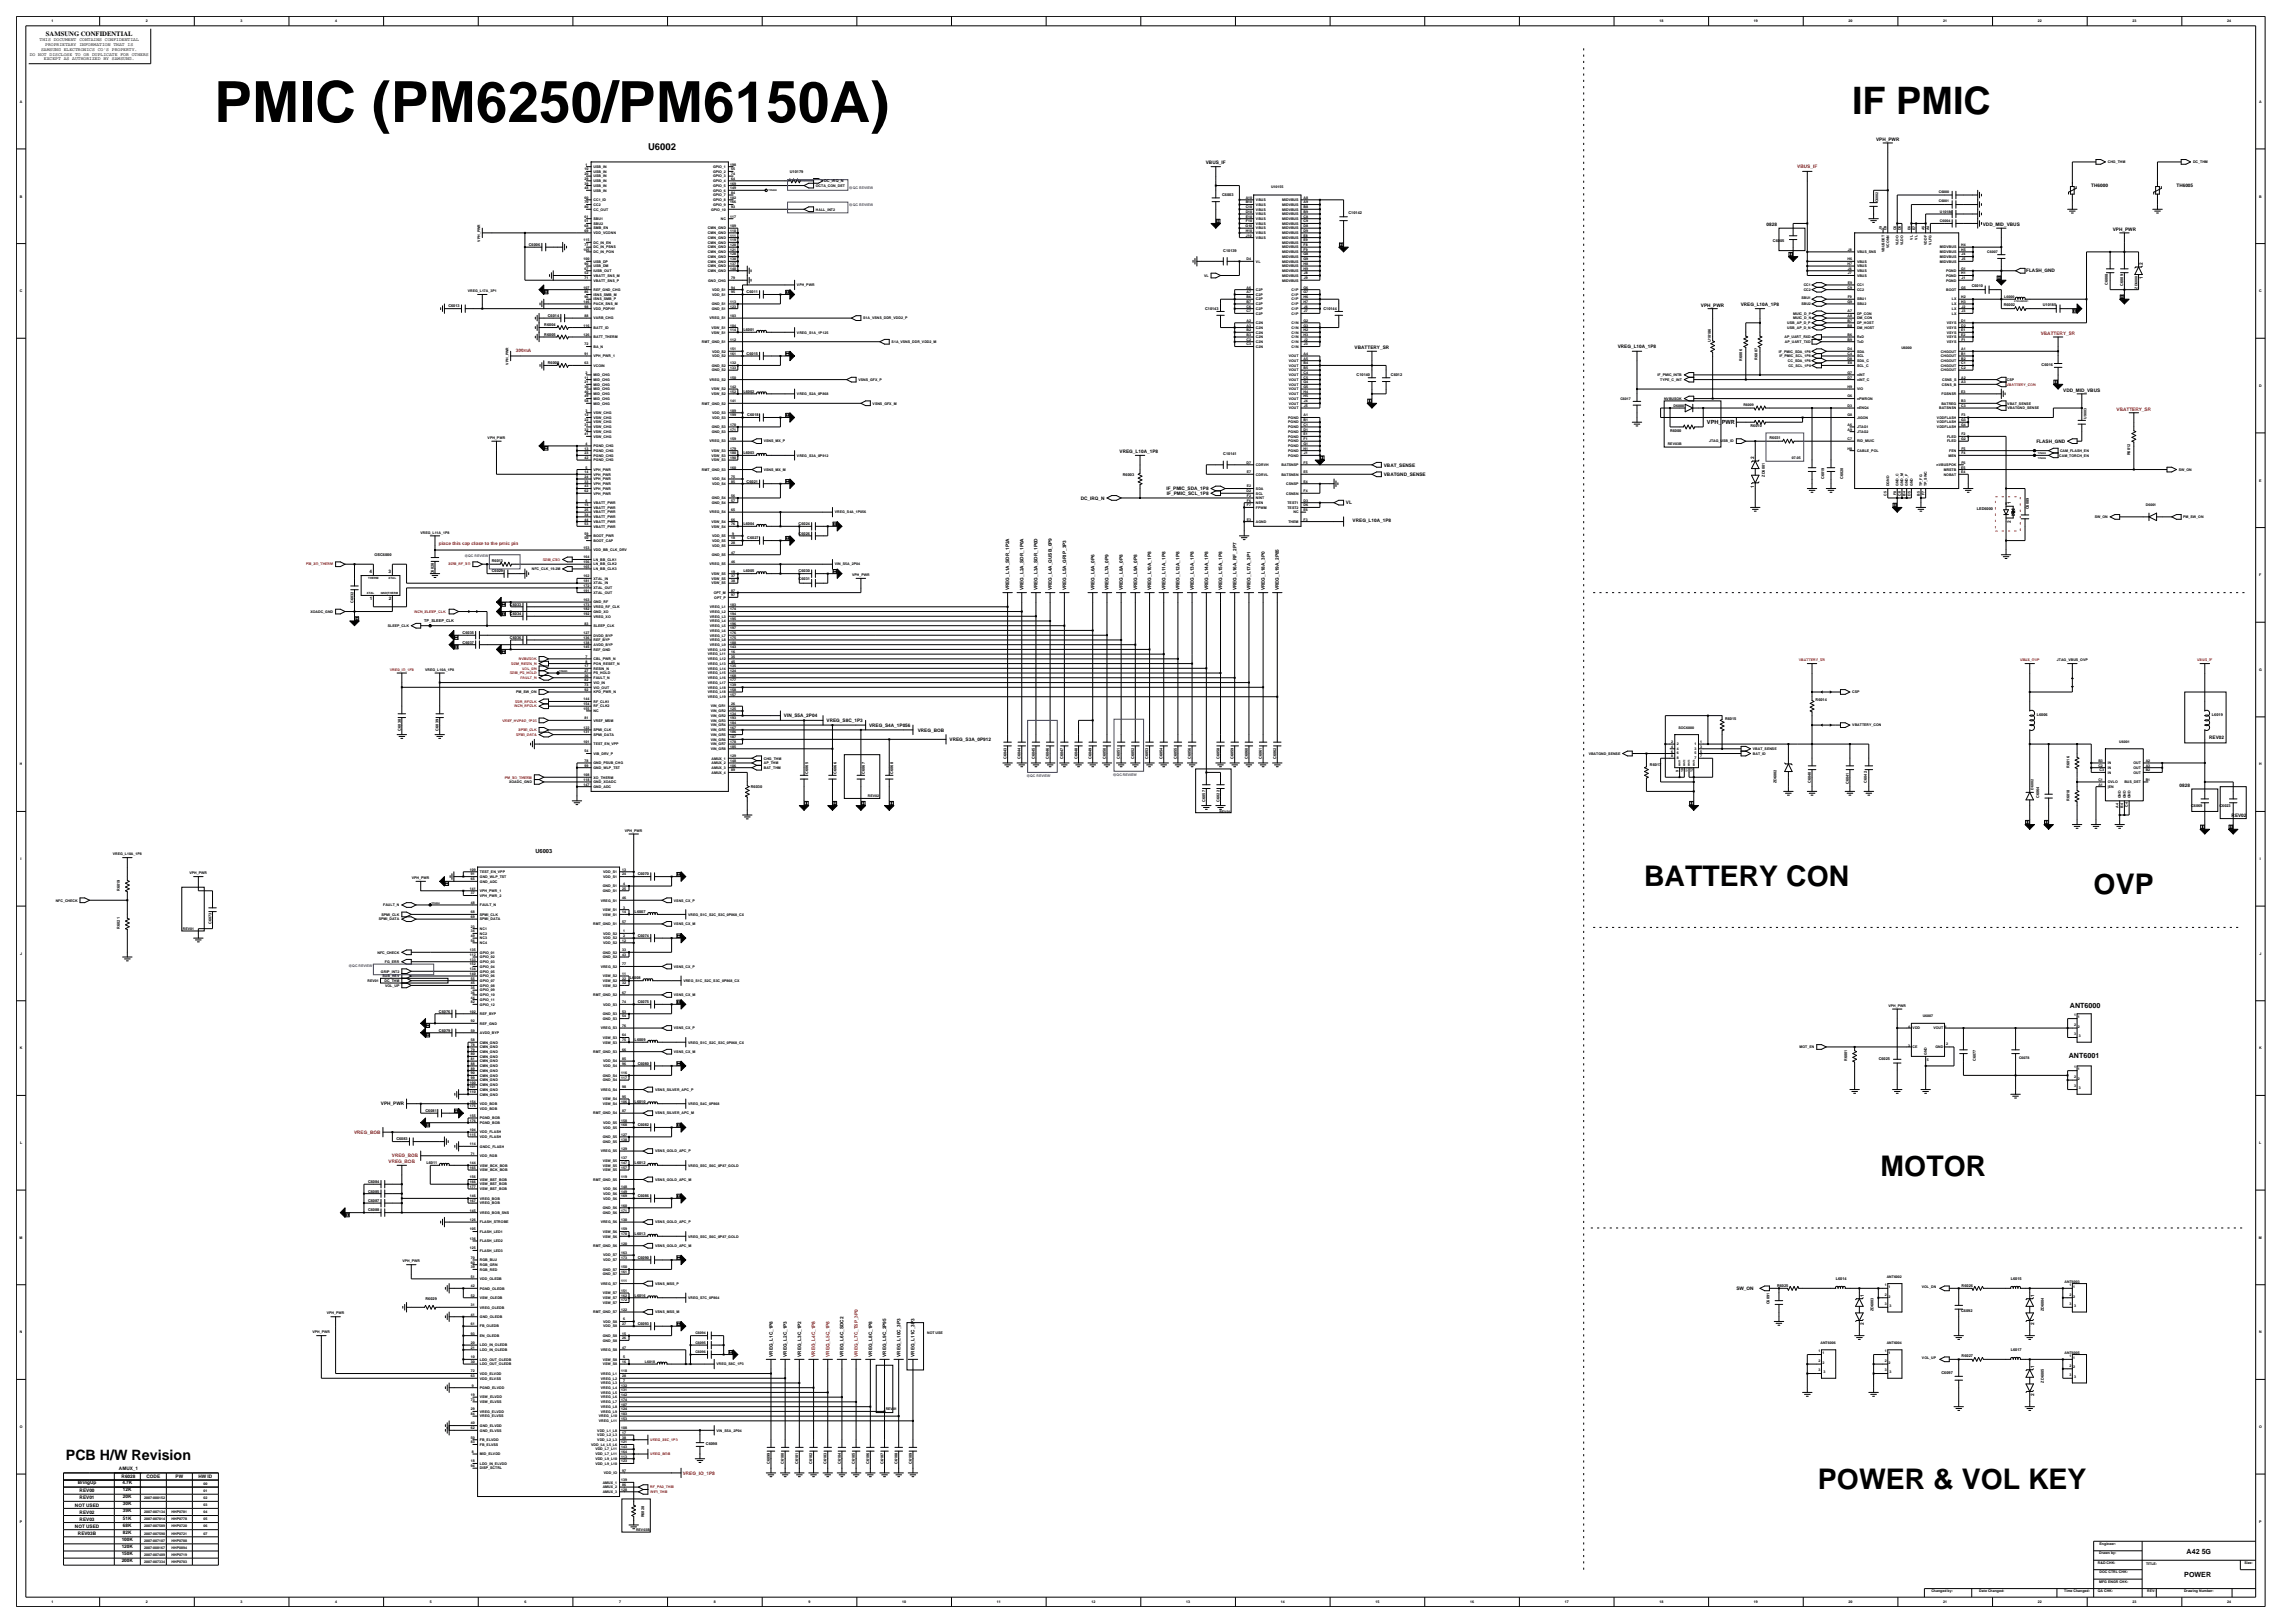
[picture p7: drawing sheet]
<svg xmlns="http://www.w3.org/2000/svg" width="420mm" height="297mm" viewBox="0 0 420 297" stroke-linecap="round" stroke-linejoin="round" font-family="sans-serif">
<defs><g id="words">
<text font-size="10.4" x="39.2" y="22.3">PMIC (PM6250/PM6150A)</text>
<text font-size="6.9" x="338.9" y="20.9">IF PMIC</text>
<g font-size="5.2">
<text x="300.9" y="162.1">BATTERY CON</text>
<text x="383.2" y="163.7">OVP</text>
<text x="344.2" y="215.2">MOTOR</text>
<text x="332.7" y="272.6">POWER &amp; VOL KEY</text>
</g>
<text font-size="2.6" x="12" y="267.1">PCB H/W Revision</text>
<text font-size="1.7" x="118.6" y="27.4">U6002</text>
<g font-size="1.3">
<text x="378.8" y="184.4">ANT6000</text>
<text x="378.6" y="193.5">ANT6001</text>
<text x="400.2" y="284.3">A42 5G</text>
<text x="399.7" y="288.6">POWER</text>
</g>
<text font-size="1.2" x="8.4" y="6.5">SAMSUNG CONFIDENTIAL</text>
<g font-size="1">
<text x="312.4" y="77.6">VPH_PWR</text>
<text x="98" y="156">U6003</text>
</g>
<g font-size=".9">
<text x="5.4" y="10.2">DO NOT DISCLOSE TO OR DUPLICATE FOR OTHERS</text>
<text x="7.3" y="7.6">THIS DOCUMENT CONTAINS CONFIDENTIAL</text>
<text x="7.5" y="9.3">SAMSUNG ELECTRONICS CO'S PROPERTY.</text>
<text x="8" y="11">EXCEPT AS AUTHORIZED BY SAMSUNG.</text>
<text x="8.3" y="8.4">PROPRIETARY INFORMATION THAT IS</text>
<text x="220.7" y="29.9">VBUS_IF</text>
<text x="343.3" y="25.8">VPH_PWR</text>
<text x="382.7" y="34.2">TH6000</text>
<text x="398.3" y="34.2">TH6005</text>
<text x="323.3" y="41.4">0828</text>
<text x="362.9" y="41.4">VDD_MID_VBUS</text>
<text x="386.6" y="42.3">VPH_PWR</text>
<text x="370.8" y="49.9">FLASH_GND</text>
<text x="392.2" y="51.1" transform="rotate(-90 392.2 51.1)">1</text>
<text x="392.2" y="48.5" transform="rotate(-90 392.2 48.5)">2</text>
<text x="311.3" y="56.1">VPH_PWR</text>
<text x="318.6" y="55.9">VREG_L10A_1P8</text>
<text x="247.9" y="63.9">VBATTERY_SR</text>
<text x="296" y="63.7">VREG_L10A_1P8</text>
<text x="377.6" y="71.7">VDD_MID_VBUS</text>
<text x="204.9" y="83">VREG_L10A_1P8</text>
<text x="321" y="84" transform="rotate(-90 321 84)">2</text>
<text x="372.7" y="81">FLASH_GND</text>
<text x="213.5" y="89.7">IF_PMIC_SDA_1P8</text>
<text x="253.2" y="85.4">VBAT_SENSE</text>
<text x="253.2" y="87.1">VBATGND_SENSE</text>
<text x="321" y="89.2" transform="rotate(-90 321 89.2)">1</text>
<text x="197.8" y="91.4">DC_IRQ_N</text>
<text x="213.6" y="90.6">IF_PMIC_SCL_1P8</text>
<text x="246.3" y="92.3">VL</text>
<text x="247.5" y="95.5">VREG_L10A_1P8</text>
<text x="368" y="95.7" transform="rotate(-90 368 95.7)">2</text>
<text x="368" y="92.2" transform="rotate(-90 368 92.2)">1</text>
<text x="67.6" y="104.9">4</text>
<text x="71.1" y="104.9">3</text>
<text x="67.7" y="109.8">1</text>
<text x="71.2" y="109.8">2</text>
<text x="184.7" y="108" transform="rotate(-90 184.7 108)">VREG_L1A_SDR_1P2A</text>
<text x="187.3" y="108" transform="rotate(-90 187.3 108)">VREG_L2A_SDR_1P0A</text>
<text x="189.9" y="108" transform="rotate(-90 189.9 108)">VREG_L3A_SDR_1P0D</text>
<text x="192.5" y="108" transform="rotate(-90 192.5 108)">VREG_L4A_QUSB_0P9</text>
<text x="195.1" y="108" transform="rotate(-90 195.1 108)">VREG_L5A_GRIP_3P3</text>
<text x="200.3" y="108" transform="rotate(-90 200.3 108)">VREG_L6A_0P6</text>
<text x="202.9" y="108" transform="rotate(-90 202.9 108)">VREG_L7A_0P9</text>
<text x="205.5" y="108" transform="rotate(-90 205.5 108)">VREG_L8A_0P8</text>
<text x="208.1" y="108" transform="rotate(-90 208.1 108)">VREG_L9A_0P8</text>
<text x="210.7" y="108" transform="rotate(-90 210.7 108)">VREG_L10A_1P8</text>
<text x="213.3" y="108" transform="rotate(-90 213.3 108)">VREG_L11A_1P8</text>
<text x="215.9" y="108" transform="rotate(-90 215.9 108)">VREG_L12A_1P8</text>
<text x="218.5" y="108" transform="rotate(-90 218.5 108)">VREG_L13A_1P8</text>
<text x="221.1" y="108" transform="rotate(-90 221.1 108)">VREG_L14A_1P8</text>
<text x="223.7" y="108" transform="rotate(-90 223.7 108)">VREG_L15A_1P8</text>
<text x="226.3" y="108" transform="rotate(-90 226.3 108)">VREG_L16A_RF_2P7</text>
<text x="228.9" y="108" transform="rotate(-90 228.9 108)">VREG_L17A_3P1</text>
<text x="231.5" y="108" transform="rotate(-90 231.5 108)">VREG_L18A_3P0</text>
<text x="234.1" y="108" transform="rotate(-90 234.1 108)">VREG_L19A_2P85</text>
<text x="143.5" y="131.3">VIN_S5A_2P04</text>
<text x="151.3" y="132.1">VREG_S8C_1P3</text>
<text x="159" y="133">VREG_S4A_1P056</text>
<text x="167.9" y="133.9">VREG_BOB</text>
<text x="173.8" y="135.6">VREG_S3A_0P912</text>
<text x="404.3" y="135.2">REV02</text>
<text x="398.9" y="144">0828</text>
<text x="408.4" y="149.4">REV02</text>
<text x="69.7" y="202.3">VPH_PWR</text>
<text x="317.8" y="236.1">SW_ON</text>
<text x="341.1" y="237.3" transform="rotate(-90 341.1 237.3)">1</text>
<text x="372.3" y="237.3" transform="rotate(-90 372.3 237.3)">1</text>
<text x="341.1" y="242.5" transform="rotate(-90 341.1 242.5)">2</text>
<text x="372.3" y="242.5" transform="rotate(-90 372.3 242.5)">2</text>
<text x="141.4" y="248.3" transform="rotate(-90 141.4 248.3)">VREG_L1C_1P8</text>
<text x="144" y="248.3" transform="rotate(-90 144 248.3)">VREG_L2C_1P3</text>
<text x="146.6" y="248.3" transform="rotate(-90 146.6 248.3)">VREG_L3C_1P2</text>
<text x="154.4" y="248.3" transform="rotate(-90 154.4 248.3)">VREG_L6C_SDC2</text>
<text x="159.6" y="248.3" transform="rotate(-90 159.6 248.3)">VREG_L8C_1P8</text>
<text x="162.2" y="248.3" transform="rotate(-90 162.2 248.3)">VREG_L9C_2P95</text>
<text x="164.8" y="248.3" transform="rotate(-90 164.8 248.3)">VREG_L10C_3P3</text>
<text x="167.4" y="248.3" transform="rotate(-90 167.4 248.3)">VREG_L11C_3P3</text>
<text x="372.3" y="250.3" transform="rotate(-90 372.3 250.3)">1</text>
<text x="372.3" y="255.5" transform="rotate(-90 372.3 255.5)">2</text>
<text x="21.8" y="269">AMUX_1</text>
<text x="13.7" y="275.7">NOT USED</text>
<text x="14.2" y="271.6">BringUp</text>
<text x="14.6" y="274.4">REV01</text>
<text x="14.6" y="273.1">REV00</text>
<text x="22.3" y="270.5">R6028</text>
<text x="22.4" y="271.6">4.7K</text>
<text x="22.5" y="275.5">30K</text>
<text x="22.5" y="274.2">20K</text>
<text x="22.5" y="272.9">12K</text>
<text x="26.8" y="270.5">CODE</text>
<text x="32.1" y="270.5">PW</text>
<text x="36.3" y="270.5">HW ID</text>
<text x="13.7" y="279.6">NOT USED</text>
<text x="14.3" y="280.9">REV03B</text>
<text x="14.6" y="278.3">REV03</text>
<text x="14.6" y="277">REV02</text>
<text x="22.3" y="282">100K</text>
<text x="22.5" y="278.1">51K</text>
<text x="22.5" y="279.4">68K</text>
<text x="22.5" y="280.7">82K</text>
<text x="22.5" y="276.8">39K</text>
<text x="22.3" y="285.8">200K</text>
<text x="22.3" y="284.6">150K</text>
<text x="22.3" y="283.3">120K</text>
</g>
<g font-size=".9" fill="#f00">
<text x="328.9" y="30.8">VBUS_IF</text>
<text x="94.4" y="64.4">300mA</text>
<text x="373.5" y="61.3">VBATTERY_SR</text>
<text x="387.3" y="75.2">VBATTERY_SR</text>
<text x="80.3" y="99.7">place this cap close to the pmic pin</text>
<text x="64.8" y="207.5">VREG_BOB</text>
<text x="71.1" y="212.9">VREG_BOB</text>
<text x="71.7" y="211.8">VREG_BOB</text>
<text x="149.2" y="248.3" transform="rotate(-90 149.2 248.3)">VREG_L4C_1P8</text>
<text x="151.8" y="248.3" transform="rotate(-90 151.8 248.3)">VREG_L5C_1P8</text>
<text x="157" y="248.3" transform="rotate(-90 157 248.3)">VREG_L7C_TSP_3P0</text>
<text x="125" y="269.8">VREG_IO_1P8</text>
</g>
<g font-size=".7">
<text x="9.4" y="4.1">1</text>
<text x="26.7" y="4.1">2</text>
<text x="44" y="4.1">3</text>
<text x="61.4" y="4.1">4</text>
<text x="303.7" y="4.1">18</text>
<text x="321" y="4.1">19</text>
<text x="338.3" y="4.1">20</text>
<text x="355.6" y="4.1">21</text>
<text x="372.9" y="4.1">22</text>
<text x="390.3" y="4.1">23</text>
<text x="407.6" y="4.1">24</text>
<text x="3.6" y="18.8">A</text>
<text x="413.4" y="18.8">A</text>
<text x="385.7" y="29.9">CHG_THM</text>
<text x="401.3" y="29.9">DC_THM</text>
<text x="107" y="34.6">48</text>
<text x="107" y="33.8">39</text>
<text x="107" y="32.9">29</text>
<text x="107" y="32">20</text>
<text x="107" y="31.2">10</text>
<text x="107.1" y="30.3">1</text>
<text x="108.6" y="35.1">USB_IN</text>
<text x="108.6" y="34.2">USB_IN</text>
<text x="108.6" y="33.3">USB_IN</text>
<text x="108.6" y="32.5">USB_IN</text>
<text x="108.6" y="30.7">USB_IN</text>
<text x="108.6" y="31.6">USB_IN</text>
<text x="130.5" y="35.9">GPIO_7</text>
<text x="130.5" y="32.5">GPIO_3</text>
<text x="130.5" y="33.3">GPIO_4</text>
<text x="130.5" y="31.6">GPIO_2</text>
<text x="130.5" y="30.7">GPIO_1</text>
<text x="130.5" y="34.2">GPIO_5</text>
<text x="130.5" y="35.1">GPIO_6</text>
<text x="133.6" y="30.3">198</text>
<text x="133.6" y="33.8">169</text>
<text x="133.6" y="34.6">149</text>
<text x="133.8" y="35.5">84</text>
<text x="133.8" y="32">74</text>
<text x="133.8" y="32.9">64</text>
<text x="133.8" y="31.2">55</text>
<text x="144.6" y="31.7">U10179</text>
<text x="149.3" y="34.2">OCTA_CON_DET</text>
<text x="150.8" y="33.3">DC_IRQ_N</text>
<text x="223.7" y="35.9">C6003</text>
<text x="232.6" y="34.4">U10155</text>
<text x="354.8" y="35.3">C6000</text>
<text x="3.6" y="36.1">B</text>
<text x="107" y="38.1">80</text>
<text x="107" y="41.6">68</text>
<text x="107" y="37.2">70</text>
<text x="107" y="36.4">60</text>
<text x="107" y="39.8">61</text>
<text x="107" y="40.7">51</text>
<text x="108.6" y="38.5">CC_OUT</text>
<text x="108.6" y="42">SMB_EN</text>
<text x="108.6" y="37.7">CC2</text>
<text x="108.6" y="36.8">CC1_ID</text>
<text x="108.6" y="40.3">SBU1</text>
<text x="108.6" y="41.1">SBU2</text>
<text x="129.6" y="42">CMN_GND</text>
<text x="130.1" y="38.5">GPIO_10</text>
<text x="130.5" y="37.7">GPIO_9</text>
<text x="130.5" y="36.8">GPIO_8</text>
<text x="131.9" y="40.3">NC</text>
<text x="133.6" y="37.2">166</text>
<text x="133.6" y="39.8">117</text>
<text x="133.6" y="41.6">109</text>
<text x="133.6" y="36.4">102</text>
<text x="133.8" y="38.1">93</text>
<text x="149.3" y="38.5">HALL_INT2</text>
<text x="227.9" y="41.6">G10</text>
<text x="228" y="39">D10</text>
<text x="228" y="38.1">C10</text>
<text x="228" y="37.2">B10</text>
<text x="228" y="36.4">A10</text>
<text x="228" y="39.8">E10</text>
<text x="228" y="40.7">F10</text>
<text x="229.9" y="42">VBUS</text>
<text x="229.9" y="41.1">VBUS</text>
<text x="229.9" y="40.3">VBUS</text>
<text x="229.9" y="39.4">VBUS</text>
<text x="229.9" y="38.5">VBUS</text>
<text x="229.9" y="37.7">VBUS</text>
<text x="229.9" y="36.8">VBUS</text>
<text x="234.6" y="42">MIDVBUS</text>
<text x="234.6" y="40.3">MIDVBUS</text>
<text x="234.6" y="41.1">MIDVBUS</text>
<text x="234.6" y="38.5">MIDVBUS</text>
<text x="234.6" y="39.4">MIDVBUS</text>
<text x="234.6" y="36.8">MIDVBUS</text>
<text x="234.6" y="37.7">MIDVBUS</text>
<text x="238.5" y="41.6">D8</text>
<text x="238.5" y="39.8">C8</text>
<text x="238.5" y="40.7">C9</text>
<text x="238.5" y="38.1">B8</text>
<text x="238.5" y="39">B9</text>
<text x="238.5" y="36.4">A8</text>
<text x="238.5" y="37.2">A9</text>
<text x="246.8" y="39.2">C10142</text>
<text x="343.7" y="37" transform="rotate(-90 343.7 37)">C6002</text>
<text x="354.8" y="37">C6001</text>
<text x="355" y="38.9">U10184</text>
<text x="355" y="40.7">C6004</text>
<text x="413.4" y="36.1">B</text>
<text x="87.8" y="44.2" transform="rotate(-90 87.8 44.2)">VPH_PWR</text>
<text x="96.8" y="45">C6006</text>
<text x="106.8" y="44.2">115</text>
<text x="106.8" y="47.6">100</text>
<text x="106.8" y="45.9">105</text>
<text x="107" y="45">77</text>
<text x="107" y="42.4">69</text>
<text x="108.6" y="45.5">DC_IN_PSNS</text>
<text x="108.6" y="42.8">VDD_VCONN</text>
<text x="108.6" y="44.6">DC_IN_EN</text>
<text x="108.6" y="46.3">DC_IN_PON</text>
<text x="129.6" y="47.2">CMN_GND</text>
<text x="129.6" y="44.6">CMN_GND</text>
<text x="129.6" y="45.5">CMN_GND</text>
<text x="129.6" y="46.3">CMN_GND</text>
<text x="129.6" y="42.8">CMN_GND</text>
<text x="129.6" y="43.7">CMN_GND</text>
<text x="133.6" y="47.6">130</text>
<text x="133.6" y="46.7">128</text>
<text x="133.6" y="44.2">119</text>
<text x="133.6" y="45">120</text>
<text x="133.6" y="45.9">121</text>
<text x="133.6" y="42.4">110</text>
<text x="133.6" y="43.3">111</text>
<text x="223.9" y="46.1">C10139</text>
<text x="228" y="42.4">H10</text>
<text x="228" y="43.3">J10</text>
<text x="228.1" y="47.6">D4</text>
<text x="229.9" y="43.7">VBUS</text>
<text x="229.9" y="42.8">VBUS</text>
<text x="234.6" y="47.2">MIDVBUS</text>
<text x="234.6" y="45.5">MIDVBUS</text>
<text x="234.6" y="46.3">MIDVBUS</text>
<text x="234.6" y="43.7">MIDVBUS</text>
<text x="234.6" y="44.6">MIDVBUS</text>
<text x="234.6" y="42.8">MIDVBUS</text>
<text x="238.5" y="46.7">G8</text>
<text x="238.5" y="47.6">G9</text>
<text x="238.5" y="42.4">D9</text>
<text x="238.6" y="44.2">E9</text>
<text x="238.6" y="43.3">E8</text>
<text x="238.6" y="45">F8</text>
<text x="238.6" y="45.9">F9</text>
<text x="324.5" y="44.2">C6005</text>
<text x="338.1" y="47.6">H6</text>
<text x="338.2" y="45.9">J8</text>
<text x="339.8" y="46.3">VBUS_SNS</text>
<text x="344.4" y="42.1" transform="rotate(-90 344.4 42.1)">J9</text>
<text x="344.8" y="46.2" transform="rotate(-90 344.8 46.2)">VBUSDET</text>
<text x="345.3" y="42.2" transform="rotate(-90 345.3 42.2)">D9</text>
<text x="345.7" y="45.4" transform="rotate(-90 345.7 45.4)">VCONN</text>
<text x="347" y="42.2" transform="rotate(-90 347 42.2)">C6</text>
<text x="347.4" y="44.9" transform="rotate(-90 347.4 44.9)">VLDO</text>
<text x="347.9" y="42.2" transform="rotate(-90 347.9 42.2)">D6</text>
<text x="348.3" y="44.9" transform="rotate(-90 348.3 44.9)">VLDO</text>
<text x="349.6" y="42.2" transform="rotate(-90 349.6 42.2)">E6</text>
<text x="350" y="43.9" transform="rotate(-90 350 43.9)">VL</text>
<text x="350.5" y="42.2" transform="rotate(-90 350.5 42.2)">E7</text>
<text x="350.9" y="43.9" transform="rotate(-90 350.9 43.9)">VL</text>
<text x="352.2" y="42.2" transform="rotate(-90 352.2 42.2)">A5</text>
<text x="352.6" y="44.8" transform="rotate(-90 352.6 44.8)">VDDF</text>
<text x="353.1" y="42.2" transform="rotate(-90 353.1 42.2)">A4</text>
<text x="353.5" y="44.8" transform="rotate(-90 353.5 44.8)">VLFG</text>
<text x="355" y="47.2">MIDVBUS</text>
<text x="355" y="45.5">MIDVBUS</text>
<text x="355" y="46.3">MIDVBUS</text>
<text x="358.9" y="45.9">H5</text>
<text x="358.9" y="45">H4</text>
<text x="359" y="46.7">J4</text>
<text x="359" y="47.6">J5</text>
<text x="363.7" y="46.3">C6007</text>
<text x="3.6" y="53.5">C</text>
<text x="85.6" y="53.5">VREG_L17A_3P1</text>
<text x="106.8" y="52.8">107</text>
<text x="107" y="48.5">90</text>
<text x="107" y="53.7">86</text>
<text x="107" y="49.3">67</text>
<text x="107" y="51.1">71</text>
<text x="107" y="50.2">52</text>
<text x="108.6" y="48.9">USB_DM</text>
<text x="108.6" y="49.8">IUSB_OUT</text>
<text x="108.6" y="51.5">VBATT_SNS_P</text>
<text x="108.6" y="50.6">VBATT_SNS_M</text>
<text x="108.6" y="53.2">REF_GND_CHG</text>
<text x="108.6" y="48.1">USB_DP</text>
<text x="129.6" y="49.8">CMN_GND</text>
<text x="129.6" y="48.1">CMN_GND</text>
<text x="129.6" y="48.9">CMN_GND</text>
<text x="129.6" y="51.5">GND_CHG</text>
<text x="130.3" y="53.2">VDD_S1</text>
<text x="133.6" y="48.5">137</text>
<text x="133.6" y="49.3">140</text>
<text x="133.8" y="53.7">95</text>
<text x="133.8" y="52.8">94</text>
<text x="133.8" y="51.1">79</text>
<text x="136.6" y="53.7">C6011</text>
<text x="145.9" y="52.4">VPH_PWR</text>
<text x="220.4" y="50.6">VL</text>
<text x="228.1" y="52.8">A6</text>
<text x="228.1" y="53.7">A7</text>
<text x="229.9" y="48.1">VL</text>
<text x="229.9" y="53.2">C2P</text>
<text x="234.6" y="50.6">MIDVBUS</text>
<text x="234.6" y="51.5">MIDVBUS</text>
<text x="234.6" y="48.9">MIDVBUS</text>
<text x="234.6" y="49.8">MIDVBUS</text>
<text x="234.6" y="48.1">MIDVBUS</text>
<text x="236.4" y="53.2">C1P</text>
<text x="238.5" y="52.8">G6</text>
<text x="238.5" y="53.7">G7</text>
<text x="238.5" y="48.5">H8</text>
<text x="238.5" y="49.3">H9</text>
<text x="238.6" y="51.1">J9</text>
<text x="238.6" y="50.2">J8</text>
<text x="330.1" y="53.2">CC2</text>
<text x="330.1" y="52.4">CC1</text>
<text x="338.1" y="48.5">H7</text>
<text x="338.1" y="52.8">C9</text>
<text x="338.1" y="52">E9</text>
<text x="338.2" y="49.3">J6</text>
<text x="338.2" y="50.2">J7</text>
<text x="339.8" y="49.8">VBUS</text>
<text x="339.8" y="50.6">VBUS</text>
<text x="339.8" y="48.1">VBUS</text>
<text x="339.8" y="48.9">VBUS</text>
<text x="339.8" y="52.4">CC1</text>
<text x="339.8" y="53.2">CC2</text>
<text x="355" y="48.1">MIDVBUS</text>
<text x="356.1" y="51.5">PGND</text>
<text x="356.1" y="50.6">PGND</text>
<text x="356.1" y="49.8">PGND</text>
<text x="356.1" y="53.2">BOOT</text>
<text x="358.9" y="49.3">G1</text>
<text x="358.9" y="52.8">G5</text>
<text x="358.9" y="50.2">H1</text>
<text x="359" y="51.1">J1</text>
<text x="360.8" y="52.6">C6010</text>
<text x="385.7" y="52.1" transform="rotate(-90 385.7 52.1)">C6008</text>
<text x="388.5" y="52.3" transform="rotate(-90 388.5 52.3)">C6009</text>
<text x="391.2" y="52.8" transform="rotate(-90 391.2 52.8)">ZD6000</text>
<text x="413.4" y="53.5">C</text>
<text x="82.1" y="56.3">C6013</text>
<text x="99.6" y="59.7">R6004</text>
<text x="100.3" y="58">C6014</text>
<text x="106.8" y="55.4">146</text>
<text x="106.8" y="59.7">116</text>
<text x="107" y="54.5">96</text>
<text x="107" y="56.3">98</text>
<text x="107" y="58">88</text>
<text x="108.6" y="55">ISNS_SMB_P</text>
<text x="108.6" y="56.7">VDD_PDPHY</text>
<text x="108.6" y="54.1">ISNS_SMB_M</text>
<text x="108.6" y="58.4">VARB_CHG</text>
<text x="108.6" y="55.8">PACK_SNS_M</text>
<text x="129.8" y="58.4">VREG_S1</text>
<text x="130.2" y="56.7">GND_S1</text>
<text x="130.2" y="55.8">GND_S1</text>
<text x="130.3" y="54.1">VDD_S1</text>
<text x="133.6" y="56.3">123</text>
<text x="133.6" y="55.4">113</text>
<text x="133.6" y="58">103</text>
<text x="133.6" y="59.7">104</text>
<text x="158" y="58.4">S1A_VSNS_DDR_VDD2_P</text>
<text x="220.5" y="56.7">C10143</text>
<text x="228.1" y="56.3">C6</text>
<text x="228.1" y="57.1">C7</text>
<text x="228.1" y="54.5">B6</text>
<text x="228.1" y="55.4">B7</text>
<text x="228.1" y="58.9">A2</text>
<text x="228.1" y="59.7">A3</text>
<text x="229.9" y="56.7">C2P</text>
<text x="229.9" y="57.6">C2P</text>
<text x="229.9" y="55">C2P</text>
<text x="229.9" y="55.8">C2P</text>
<text x="229.9" y="54.1">C2P</text>
<text x="229.9" y="59.3">C2N</text>
<text x="236.3" y="59.3">C1N</text>
<text x="236.4" y="56.7">C1P</text>
<text x="236.4" y="57.6">C1P</text>
<text x="236.4" y="55">C1P</text>
<text x="236.4" y="55.8">C1P</text>
<text x="236.4" y="54.1">C1P</text>
<text x="238.5" y="58.9">G2</text>
<text x="238.5" y="59.7">G3</text>
<text x="238.5" y="54.5">H6</text>
<text x="238.5" y="55.4">H7</text>
<text x="238.6" y="56.3">J6</text>
<text x="238.6" y="57.1">J7</text>
<text x="242.2" y="56.7">C10144</text>
<text x="327.1" y="59.3">USB_AP_D_P</text>
<text x="328.2" y="57.6">MUIC_D_P</text>
<text x="328.2" y="58.4">MUIC_D_N</text>
<text x="329.7" y="55.8">SBU2</text>
<text x="329.7" y="54.8">SBU1</text>
<text x="338.1" y="55.4">G9</text>
<text x="338.1" y="58.9">B7</text>
<text x="338.1" y="59.7">B8</text>
<text x="338.1" y="57.1">A7</text>
<text x="338.1" y="58">A8</text>
<text x="338.2" y="54.5">F9</text>
<text x="339.8" y="55.8">SBU2</text>
<text x="339.8" y="55">SBU1</text>
<text x="339.8" y="59.3">DP_HOST</text>
<text x="339.8" y="57.6">DP_CON</text>
<text x="339.8" y="58.4">DM_CON</text>
<text x="356.3" y="59.3">VSYS</text>
<text x="357.2" y="56.7">LX</text>
<text x="357.2" y="57.6">LX</text>
<text x="357.2" y="55">LX</text>
<text x="357.2" y="55.8">LX</text>
<text x="358.9" y="54.5">H2</text>
<text x="358.9" y="55.4">H3</text>
<text x="358.9" y="58.9">D1</text>
<text x="358.9" y="59.7">D2</text>
<text x="359" y="56.3">J2</text>
<text x="359" y="57.1">J3</text>
<text x="366.7" y="56">R6002</text>
<text x="366.8" y="54.5">L6000</text>
<text x="373.8" y="56">U10185</text>
<text x="99.6" y="61.5">R6005</text>
<text x="106.8" y="61.5">126</text>
<text x="107" y="64.9">91</text>
<text x="107" y="63.2">72</text>
<text x="108.6" y="65.4">VPH_PWR_1</text>
<text x="108.6" y="63.6">BA_N</text>
<text x="108.6" y="61.9">BATT_THERM</text>
<text x="108.6" y="60.2">BATT_ID</text>
<text x="128.5" y="62.8">RMT_GND_S1</text>
<text x="130.2" y="61">VSW_S1</text>
<text x="130.2" y="60.2">VSW_S1</text>
<text x="130.3" y="65.4">VDD_S2</text>
<text x="130.3" y="64.5">VDD_S2</text>
<text x="133.6" y="64.9">161</text>
<text x="133.6" y="64.1">151</text>
<text x="133.6" y="62.3">112</text>
<text x="133.6" y="60.6">114</text>
<text x="136.1" y="60.6">L6001</text>
<text x="136.6" y="64.9">C6015</text>
<text x="145.9" y="61">VREG_S1A_1P125</text>
<text x="163.2" y="62.8">S1A_VSNS_DDR_VDD2_M</text>
<text x="228.1" y="62.3">C2</text>
<text x="228.1" y="63.2">C3</text>
<text x="228.1" y="60.6">B2</text>
<text x="228.1" y="61.5">B3</text>
<text x="229.9" y="63.6">C2N</text>
<text x="229.9" y="62.8">C2N</text>
<text x="229.9" y="61">C2N</text>
<text x="229.9" y="61.9">C2N</text>
<text x="229.9" y="60.2">C2N</text>
<text x="235.8" y="65.4">VOUT</text>
<text x="236.3" y="62.8">C1N</text>
<text x="236.3" y="63.6">C1N</text>
<text x="236.3" y="61">C1N</text>
<text x="236.3" y="61.9">C1N</text>
<text x="236.3" y="60.2">C1N</text>
<text x="238.5" y="61.5">H3</text>
<text x="238.5" y="60.6">H2</text>
<text x="238.5" y="64.9">A4</text>
<text x="238.5" y="65.8">A5</text>
<text x="238.6" y="62.3">J2</text>
<text x="238.6" y="63.2">J3</text>
<text x="313.1" y="62.6" transform="rotate(-90 313.1 62.6)">U10186</text>
<text x="321.7" y="65.8" transform="rotate(-90 321.7 65.8)">R6007</text>
<text x="325.6" y="64.5">IF_PMIC_SDA_1P8</text>
<text x="325.6" y="65.4">IF_PMIC_SCL_1P8</text>
<text x="326.6" y="61.9">AP_UART_RXD</text>
<text x="326.6" y="62.8">AP_UART_TXD</text>
<text x="327.1" y="60.2">USB_AP_D_N</text>
<text x="338.1" y="64.1">D4</text>
<text x="338.1" y="65.8">D8</text>
<text x="338.1" y="64.9">C4</text>
<text x="338.1" y="61.5">B6</text>
<text x="338.1" y="62.3">B9</text>
<text x="339.8" y="64.5">SDA</text>
<text x="339.8" y="65.4">SCL</text>
<text x="339.8" y="61.9">RxD</text>
<text x="339.8" y="60.2">DM_HOST</text>
<text x="339.8" y="62.8">TxD</text>
<text x="348" y="63.9">U6000</text>
<text x="355.2" y="65.4">CHGOUT</text>
<text x="355.2" y="64.5">CHGOUT</text>
<text x="356.3" y="62.8">VSYS</text>
<text x="356.3" y="61">VSYS</text>
<text x="356.3" y="61.9">VSYS</text>
<text x="356.3" y="60.2">VSYS</text>
<text x="358.9" y="64.9">B1</text>
<text x="358.9" y="65.8">B2</text>
<text x="358.9" y="64.1">A1</text>
<text x="358.9" y="60.6">E1</text>
<text x="358.9" y="61.5">E2</text>
<text x="358.9" y="62.3">F1</text>
<text x="93" y="66.8" transform="rotate(-90 93 66.8)">VPH_PWR</text>
<text x="100.3" y="66.7">R6008</text>
<text x="107" y="66.7">63</text>
<text x="107" y="71.9">40</text>
<text x="107" y="71">30</text>
<text x="107" y="70.1">21</text>
<text x="107" y="69.3">11</text>
<text x="107.1" y="68.4">2</text>
<text x="108.6" y="67.1">VCOIN</text>
<text x="108.6" y="71.4">MID_CHG</text>
<text x="108.6" y="68.8">MID_CHG</text>
<text x="108.6" y="70.6">MID_CHG</text>
<text x="108.6" y="69.7">MID_CHG</text>
<text x="129.8" y="69.7">VREG_S2</text>
<text x="130.2" y="71.4">VSW_S2</text>
<text x="130.2" y="67.1">GND_S2</text>
<text x="130.2" y="68">GND_S2</text>
<text x="133.6" y="71.9">152</text>
<text x="133.6" y="69.3">150</text>
<text x="133.6" y="71">142</text>
<text x="133.6" y="66.7">132</text>
<text x="133.6" y="67.5">133</text>
<text x="136.1" y="71.8">L6002</text>
<text x="157.1" y="69.7">VSNS_GFX_P</text>
<text x="235.8" y="70.6">VOUT</text>
<text x="235.8" y="71.4">VOUT</text>
<text x="235.8" y="68.8">VOUT</text>
<text x="235.8" y="69.7">VOUT</text>
<text x="235.8" y="68">VOUT</text>
<text x="235.8" y="67.1">VOUT</text>
<text x="235.8" y="66.2">VOUT</text>
<text x="238.5" y="71">G5</text>
<text x="238.5" y="70.1">G4</text>
<text x="238.5" y="71.9">H4</text>
<text x="238.5" y="68.4">C4</text>
<text x="238.5" y="69.3">C5</text>
<text x="238.5" y="66.7">B4</text>
<text x="238.5" y="67.5">B5</text>
<text x="248.3" y="68.8">C10140</text>
<text x="254.5" y="68.8">C6012</text>
<text x="303.3" y="68.8">IF_PMIC_INTB</text>
<text x="303.8" y="69.7">TYPE_C_INT</text>
<text x="318.8" y="66" transform="rotate(-90 318.8 66)">R6006</text>
<text x="327.2" y="66.2">CC_SDA_1P8</text>
<text x="327.3" y="67.1">CC_SCL_1P8</text>
<text x="338.1" y="68.4">G7</text>
<text x="338.1" y="71">H9</text>
<text x="338.1" y="69.3">D7</text>
<text x="338.1" y="66.7">E8</text>
<text x="339.8" y="71.4">VIO</text>
<text x="339.8" y="68.8">nINT</text>
<text x="339.8" y="67.1">SCL_C</text>
<text x="339.8" y="69.7">nINT_C</text>
<text x="339.8" y="66.2">SDA_C</text>
<text x="355.2" y="67.1">CHGOUT</text>
<text x="355.2" y="68">CHGOUT</text>
<text x="355.2" y="66.2">CHGOUT</text>
<text x="355.4" y="70.6">CSNS_B</text>
<text x="355.4" y="69.7">CSNS_S</text>
<text x="358.9" y="67.5">C2</text>
<text x="358.9" y="66.7">C1</text>
<text x="358.9" y="69.3">A2</text>
<text x="358.9" y="70.1">A3</text>
<text x="358.9" y="71.9">E3</text>
<text x="367.3" y="69.7">CSP</text>
<text x="373.6" y="66.9">C6016</text>
<text x="413.4" y="70.8">D</text>
<text x="107" y="73.6">58</text>
<text x="107" y="72.7">49</text>
<text x="107" y="77.9">31</text>
<text x="107" y="77.1">22</text>
<text x="107" y="76.2">12</text>
<text x="107.1" y="75.3">3</text>
<text x="108.6" y="74">MID_CHG</text>
<text x="108.6" y="73.2">MID_CHG</text>
<text x="108.6" y="72.3">MID_CHG</text>
<text x="108.6" y="75.8">VSW_CHG</text>
<text x="108.6" y="77.5">VSW_CHG</text>
<text x="108.6" y="76.6">VSW_CHG</text>
<text x="128.5" y="74">RMT_GND_S2</text>
<text x="130.2" y="72.3">VSW_S2</text>
<text x="130.3" y="76.6">VDD_S3</text>
<text x="130.3" y="75.8">VDD_S3</text>
<text x="133.6" y="76.2">199</text>
<text x="133.6" y="75.3">189</text>
<text x="133.6" y="77.9">170</text>
<text x="133.6" y="73.6">141</text>
<text x="136.8" y="76.2">C6018</text>
<text x="145.9" y="72.3">VREG_S2A_0P868</text>
<text x="159.7" y="74">VSNS_GFX_M</text>
<text x="235.8" y="77.5">PGND</text>
<text x="235.8" y="76.6">PGND</text>
<text x="235.8" y="74">VOUT</text>
<text x="235.8" y="74.9">VOUT</text>
<text x="235.8" y="72.3">VOUT</text>
<text x="235.8" y="73.2">VOUT</text>
<text x="238.5" y="72.7">H5</text>
<text x="238.5" y="77.9">C1</text>
<text x="238.5" y="77.1">B1</text>
<text x="238.5" y="76.2">A1</text>
<text x="238.6" y="73.6">J4</text>
<text x="238.6" y="74.5">J5</text>
<text x="296.5" y="73.1">C6017</text>
<text x="304.5" y="73.2">NVBUSOK</text>
<text x="306.3" y="74.5">D6000</text>
<text x="319.1" y="74.3">R6009</text>
<text x="338.1" y="72.7">G6</text>
<text x="338.1" y="76.2">G8</text>
<text x="338.1" y="74.5">D3</text>
<text x="338.1" y="77.9">A6</text>
<text x="339.8" y="76.6">JIGON</text>
<text x="339.8" y="73.2">nPWRON</text>
<text x="339.8" y="74.9">nENQ4</text>
<text x="354.5" y="77.5">VDDFLASH</text>
<text x="354.5" y="76.6">VDDFLASH</text>
<text x="354.9" y="74.9">BATSNSN</text>
<text x="355.3" y="74">BATREG</text>
<text x="355.3" y="72.3">FGSNSR</text>
<text x="358.9" y="77.1">G3</text>
<text x="358.9" y="77.9">G4</text>
<text x="358.9" y="74.5">C3</text>
<text x="358.9" y="73.6">B3</text>
<text x="358.9" y="76.2">F3</text>
<text x="367.3" y="74">VBAT_SENSE</text>
<text x="367.4" y="74.9">VBATGND_SENSE</text>
<text x="381.8" y="76.6" transform="rotate(-90 381.8 76.6)">U9003</text>
<text x="89.2" y="80.3">VPH_PWR</text>
<text x="107" y="79.7">41</text>
<text x="107" y="84">42</text>
<text x="107" y="78.8">32</text>
<text x="107" y="83.1">23</text>
<text x="107" y="82.3">13</text>
<text x="107.1" y="81.4">4</text>
<text x="108.6" y="81.8">PGND_CHG</text>
<text x="108.6" y="80.1">VSW_CHG</text>
<text x="108.6" y="78.4">VSW_CHG</text>
<text x="108.6" y="79.2">VSW_CHG</text>
<text x="108.6" y="83.6">PGND_CHG</text>
<text x="108.6" y="82.7">PGND_CHG</text>
<text x="129.8" y="81">VREG_S3</text>
<text x="130.2" y="82.7">VSW_S3</text>
<text x="130.2" y="83.6">VSW_S3</text>
<text x="130.2" y="78.4">GND_S3</text>
<text x="130.2" y="79.2">GND_S3</text>
<text x="133.6" y="84">190</text>
<text x="133.6" y="83.1">180</text>
<text x="133.6" y="82.3">179</text>
<text x="133.6" y="78.8">171</text>
<text x="133.6" y="80.5">159</text>
<text x="136.1" y="83.1">L6003</text>
<text x="139.8" y="81">VSNS_MX_P</text>
<text x="145.9" y="83.6">VREG_S3A_0P912</text>
<text x="223.9" y="83.3">C10141</text>
<text x="235.8" y="83.6">PGND</text>
<text x="235.8" y="82.7">PGND</text>
<text x="235.8" y="81.8">PGND</text>
<text x="235.8" y="81">PGND</text>
<text x="235.8" y="80.1">PGND</text>
<text x="235.8" y="79.2">PGND</text>
<text x="235.8" y="78.4">PGND</text>
<text x="238.5" y="81.4">G1</text>
<text x="238.5" y="82.3">H1</text>
<text x="238.5" y="78.8">D1</text>
<text x="238.6" y="79.7">E1</text>
<text x="238.6" y="80.5">F1</text>
<text x="238.6" y="83.1">J1</text>
<text x="305.2" y="81.4">REV03B</text>
<text x="305.6" y="79">R6000</text>
<text x="312.8" y="81">JTAG_USB_ID</text>
<text x="320.4" y="78.1">R6010</text>
<text x="323.8" y="80.3">R6031</text>
<text x="327.9" y="84">07.05</text>
<text x="338.1" y="82.3">H8</text>
<text x="338.1" y="80.5">C7</text>
<text x="338.1" y="78.8">A9</text>
<text x="339.8" y="82.7">CABLE_POL</text>
<text x="339.8" y="81">RID_MUIC</text>
<text x="339.8" y="78.4">JTAG1</text>
<text x="339.8" y="79.2">JTAG2</text>
<text x="354.5" y="78.4">VDDFLASH</text>
<text x="356.3" y="81">FLED</text>
<text x="356.3" y="80.1">FLED</text>
<text x="356.6" y="83.6">MEN</text>
<text x="356.7" y="82.7">FEN</text>
<text x="358.9" y="80.5">G2</text>
<text x="358.9" y="79.7">F2</text>
<text x="358.9" y="83.1">F4</text>
<text x="358.9" y="82.3">F5</text>
<text x="376.8" y="83.6">CAM_TORCH_EN</text>
<text x="377" y="82.7">CAM_FLASH_EN</text>
<text x="389.9" y="83.3" transform="rotate(-90 389.9 83.3)">R6012</text>
<text x="107" y="89.2">43</text>
<text x="107" y="88.3">33</text>
<text x="107" y="87.5">24</text>
<text x="107" y="86.6">14</text>
<text x="107.1" y="85.7">5</text>
<text x="108.6" y="86.2">VPH_PWR</text>
<text x="108.6" y="84.4">PGND_CHG</text>
<text x="108.6" y="89.6">VPH_PWR</text>
<text x="108.6" y="88.7">VPH_PWR</text>
<text x="108.6" y="87.9">VPH_PWR</text>
<text x="108.6" y="87">VPH_PWR</text>
<text x="128.5" y="86.2">RMT_GND_S3</text>
<text x="130.2" y="84.4">VSW_S3</text>
<text x="130.3" y="88.7">VDD_S4</text>
<text x="130.3" y="87.9">VDD_S4</text>
<text x="133.6" y="85.7">160</text>
<text x="133.8" y="88.3">85</text>
<text x="133.8" y="87.5">75</text>
<text x="136.6" y="88.3">C6021</text>
<text x="139.8" y="86.2">VSNS_MX_M</text>
<text x="205.5" y="87">R6003</text>
<text x="228.1" y="84.8">D7</text>
<text x="228.2" y="89.2">E2</text>
<text x="228.2" y="86.6">E7</text>
<text x="229.9" y="89.6">SDA</text>
<text x="229.9" y="87">CDRVL</text>
<text x="229.9" y="85.3">CDRVH</text>
<text x="234.5" y="87">BATSNSN</text>
<text x="234.5" y="85.3">BATSNSP</text>
<text x="235.4" y="88.7">CSNSP</text>
<text x="238.6" y="88.3">E4</text>
<text x="238.6" y="86.6">E5</text>
<text x="238.6" y="84.8">F5</text>
<text x="323" y="87.2" transform="rotate(-90 323 87.2)">ZD6001</text>
<text x="333.8" y="87.7" transform="rotate(-90 333.8 87.7)">C6019</text>
<text x="337.3" y="87.7" transform="rotate(-90 337.3 87.7)">C6020</text>
<text x="345.7" y="89" transform="rotate(-90 345.7 89)">DGND</text>
<text x="347.4" y="89" transform="rotate(-90 347.4 89)">GND_C</text>
<text x="348.3" y="89" transform="rotate(-90 348.3 89)">GND_M</text>
<text x="349.2" y="89" transform="rotate(-90 349.2 89)">GND_F</text>
<text x="350" y="89" transform="rotate(-90 350 89)">GND</text>
<text x="351.8" y="89" transform="rotate(-90 351.8 89)">TP_FG</text>
<text x="352.6" y="89" transform="rotate(-90 352.6 89)">TP_SWC</text>
<text x="354.4" y="85.3">nVBUSPOK</text>
<text x="355.7" y="87">NOBAT</text>
<text x="355.7" y="86.2">MRSTB</text>
<text x="358.9" y="86.6">E4</text>
<text x="358.9" y="85.7">E5</text>
<text x="358.9" y="84.8">F6</text>
<text x="398.7" y="86.2">SW_ON</text>
<text x="413.4" y="88.1">E</text>
<text x="107" y="90.1">62</text>
<text x="107" y="95.3">44</text>
<text x="107" y="94.4">34</text>
<text x="107" y="93.5">25</text>
<text x="107" y="92.6">15</text>
<text x="107.1" y="91.8">6</text>
<text x="108.6" y="92.2">VBATT_PWR</text>
<text x="108.6" y="90.5">VPH_PWR</text>
<text x="108.6" y="95.7">VBATT_PWR</text>
<text x="108.6" y="94.8">VBATT_PWR</text>
<text x="108.6" y="93.9">VBATT_PWR</text>
<text x="108.6" y="93.1">VBATT_PWR</text>
<text x="129.8" y="93.9">VREG_S4</text>
<text x="130.2" y="95.7">VSW_S4</text>
<text x="130.2" y="91.4">GND_S4</text>
<text x="130.2" y="92.2">GND_S4</text>
<text x="133.8" y="95.3">66</text>
<text x="133.8" y="93.5">65</text>
<text x="133.8" y="90.9">56</text>
<text x="133.8" y="91.8">57</text>
<text x="152.8" y="93.9">VREG_S4A_1P056</text>
<text x="228.1" y="90.1">D2</text>
<text x="228.2" y="95.3">E3</text>
<text x="228.2" y="92.6">F7</text>
<text x="228.2" y="90.9">F2</text>
<text x="228.2" y="91.8">F6</text>
<text x="229.9" y="92.2">NEN</text>
<text x="229.9" y="93.1">FPWM</text>
<text x="229.9" y="91.4">NINT</text>
<text x="229.9" y="95.7">AGND</text>
<text x="229.9" y="90.5">SCL</text>
<text x="235.4" y="90.5">CSNSN</text>
<text x="235.6" y="92.2">TEST1</text>
<text x="235.6" y="93.1">TEST2</text>
<text x="235.8" y="95.7">THEM</text>
<text x="236.7" y="93.9">NC</text>
<text x="238.5" y="91.8">D3</text>
<text x="238.5" y="92.6">D6</text>
<text x="238.6" y="93.5">E6</text>
<text x="238.6" y="95.3">F3</text>
<text x="238.6" y="90.1">F4</text>
<text x="345.3" y="90.7" transform="rotate(-90 345.3 90.7)">C5</text>
<text x="347" y="90.6" transform="rotate(-90 347 90.6)">F8</text>
<text x="347.9" y="90.7" transform="rotate(-90 347.9 90.7)">C8</text>
<text x="348.7" y="90.7" transform="rotate(-90 348.7 90.7)">B4</text>
<text x="349.6" y="90.7" transform="rotate(-90 349.6 90.7)">D5</text>
<text x="351.3" y="90.7" transform="rotate(-90 351.3 90.7)">B5</text>
<text x="352.2" y="90.6" transform="rotate(-90 352.2 90.6)">F7</text>
<text x="361.8" y="93.4">LED6000</text>
<text x="371.3" y="93.2" transform="rotate(-90 371.3 93.2)">C6089</text>
<text x="383.4" y="94.8">SW_ON</text>
<text x="392.7" y="92.7">D6001</text>
<text x="399.5" y="94.8">PM_SW_ON</text>
<text x="68.6" y="101.8">OSC6000</text>
<text x="76.9" y="97.6">VREG_L11A_1P8</text>
<text x="106.8" y="100.4">153</text>
<text x="107" y="97.8">59</text>
<text x="107" y="96.1">53</text>
<text x="107" y="98.7">50</text>
<text x="108.6" y="96.5">VBATT_PWR</text>
<text x="108.6" y="98.3">BOOT_PWR</text>
<text x="108.6" y="99.2">BOOT_CAP</text>
<text x="108.6" y="100.9">VDD_BB_CLK_DRV</text>
<text x="130.2" y="96.5">VSW_S4</text>
<text x="130.2" y="101.7">GND_S5</text>
<text x="130.3" y="98.3">VDD_S5</text>
<text x="130.3" y="100">VDD_S5</text>
<text x="130.3" y="99.2">VDD_S5</text>
<text x="133.8" y="96.1">76</text>
<text x="133.8" y="101.3">47</text>
<text x="133.8" y="99.6">28</text>
<text x="133.8" y="98.7">18</text>
<text x="134" y="97.8">9</text>
<text x="136.1" y="96.1">L6004</text>
<text x="136.8" y="98.7">C6027</text>
<text x="146.2" y="97.8">C6026</text>
<text x="146.2" y="96.1">C6024</text>
<text x="79.4" y="105.1" transform="rotate(-90 79.4 105.1)">C6028</text>
<text x="90" y="104.8">C6029</text>
<text x="90" y="102.8">R6013</text>
<text x="97.3" y="104.3">NFC_CLK_19.2M</text>
<text x="106.8" y="106.5">181</text>
<text x="106.8" y="107.4">172</text>
<text x="106.8" y="105.6">162</text>
<text x="106.8" y="102.2">164</text>
<text x="106.8" y="103.9">165</text>
<text x="106.8" y="103.1">156</text>
<text x="108.6" y="106.9">XTAL_IN</text>
<text x="108.6" y="107.8">XTAL_OUT</text>
<text x="108.6" y="106.1">XTAL_IN</text>
<text x="108.6" y="102.6">LN_BB_CLK1</text>
<text x="108.6" y="104.3">LN_BB_CLK3</text>
<text x="108.6" y="103.5">LN_BB_CLK2</text>
<text x="129.8" y="103.5">VREG_S5</text>
<text x="130.2" y="106.9">VSW_S5</text>
<text x="130.2" y="106.1">VSW_S5</text>
<text x="130.2" y="105.2">VSW_S5</text>
<text x="133.8" y="103.1">46</text>
<text x="133.8" y="105.6">37</text>
<text x="133.8" y="106.5">38</text>
<text x="133.8" y="104.8">19</text>
<text x="136.1" y="104.8">L6005</text>
<text x="146.2" y="104.8">C6030</text>
<text x="146.2" y="106.1">C6031</text>
<text x="152.8" y="103.5">VIN_S5A_2P04</text>
<text x="155.9" y="105.4">VPH_PWR</text>
<text x="413.5" y="105.4">F</text>
<text x="56.8" y="112.1">XOADC_GND</text>
<text x="64.7" y="110.3" transform="rotate(-90 64.7 110.3)">C6032</text>
<text x="77.6" y="113.9">TP_SLEEP_CLK</text>
<text x="93.3" y="110.8">C6033</text>
<text x="93.3" y="112.6">C6034</text>
<text x="106.8" y="108.2">191</text>
<text x="106.8" y="112.6">192</text>
<text x="106.8" y="111.7">182</text>
<text x="106.8" y="110.8">173</text>
<text x="106.8" y="110">163</text>
<text x="108.6" y="108.7">XTAL_OUT</text>
<text x="108.6" y="113">VREG_XO</text>
<text x="108.6" y="112.1">GND_XO</text>
<text x="108.6" y="111.3">VREG_RF_CLK</text>
<text x="108.6" y="110.4">GND_RF</text>
<text x="129.9" y="113">VREG_L3</text>
<text x="129.9" y="113.9">VREG_L4</text>
<text x="129.9" y="111.3">VREG_L1</text>
<text x="129.9" y="112.1">VREG_L2</text>
<text x="130.6" y="108.7">OPT_M</text>
<text x="130.7" y="109.5">OPT_P</text>
<text x="133.6" y="113.4">195</text>
<text x="133.6" y="112.6">194</text>
<text x="133.6" y="110.8">183</text>
<text x="133.6" y="111.7">174</text>
<text x="133.8" y="109.1">97</text>
<text x="133.8" y="108.2">87</text>
<text x="71" y="114.7">SLEEP_CLK</text>
<text x="84.7" y="117.8">C6037</text>
<text x="84.7" y="116">C6035</text>
<text x="93.3" y="116.9">C6036</text>
<text x="106.8" y="118.6">145</text>
<text x="106.8" y="117.8">138</text>
<text x="106.8" y="116.9">136</text>
<text x="106.8" y="116">127</text>
<text x="107" y="114.3">83</text>
<text x="108.6" y="114.7">SLEEP_CLK</text>
<text x="108.6" y="119.1">REF_GND</text>
<text x="108.6" y="118.2">AVDD_BYP</text>
<text x="108.6" y="117.3">REF_BYP</text>
<text x="108.6" y="116.5">DVDD_BYP</text>
<text x="129.5" y="119.9">VREG_L11</text>
<text x="129.5" y="119.1">VREG_L10</text>
<text x="129.9" y="114.7">VREG_L5</text>
<text x="129.9" y="115.6">VREG_L6</text>
<text x="129.9" y="118.2">VREG_L9</text>
<text x="129.9" y="117.3">VREG_L8</text>
<text x="129.9" y="116.5">VREG_L7</text>
<text x="133.6" y="114.3">196</text>
<text x="133.6" y="115.2">197</text>
<text x="133.6" y="117.8">188</text>
<text x="133.6" y="116.9">175</text>
<text x="133.6" y="116">176</text>
<text x="133.6" y="118.6">143</text>
<text x="133.8" y="119.5">16</text>
<text x="77.8" y="122.8">VREG_L10A_1P8</text>
<text x="107" y="124.7">82</text>
<text x="107" y="125.6">73</text>
<text x="107" y="123.8">36</text>
<text x="107" y="123">27</text>
<text x="107" y="122.1">17</text>
<text x="107.1" y="121.2">8</text>
<text x="107.1" y="120.4">7</text>
<text x="108.6" y="125.1">VIO_IN</text>
<text x="108.6" y="121.7">PON_RESET_N</text>
<text x="108.6" y="120.8">CBL_PWR_N</text>
<text x="108.6" y="126">VIO_OUT</text>
<text x="108.6" y="124.3">FAULT_N</text>
<text x="108.6" y="123.4">PS_HOLD</text>
<text x="108.6" y="122.5">RESIN_N</text>
<text x="129.5" y="121.7">VREG_L13</text>
<text x="129.5" y="120.8">VREG_L12</text>
<text x="129.5" y="125.1">VREG_L17</text>
<text x="129.5" y="124.3">VREG_L16</text>
<text x="129.5" y="126">VREG_L18</text>
<text x="129.5" y="122.5">VREG_L14</text>
<text x="129.5" y="123.4">VREG_L15</text>
<text x="133.6" y="124.7">177</text>
<text x="133.6" y="123.8">168</text>
<text x="133.6" y="125.6">139</text>
<text x="133.6" y="122.1">135</text>
<text x="133.6" y="123">124</text>
<text x="133.8" y="121.2">45</text>
<text x="133.8" y="120.4">35</text>
<text x="376.4" y="121">JTAG_VBUS_OVP</text>
<text x="413.4" y="122.8">G</text>
<text x="94.5" y="126.9">PM_SW_ON</text>
<text x="106.8" y="129">154</text>
<text x="106.8" y="129.9">155</text>
<text x="106.8" y="128.2">144</text>
<text x="107" y="126.4">92</text>
<text x="107" y="131.6">81</text>
<text x="108.6" y="126.9">KPD_PWR_N</text>
<text x="108.6" y="129.5">RF_CLK2</text>
<text x="108.6" y="130.3">NC</text>
<text x="108.6" y="128.6">RF_CLK1</text>
<text x="129.5" y="127.7">VREG_L19</text>
<text x="129.5" y="126.9">VREG_L18</text>
<text x="130.1" y="129.5">VIN_GR1</text>
<text x="130.1" y="131.2">VIN_GR2</text>
<text x="130.1" y="130.3">VIN_GR2</text>
<text x="133.6" y="131.6">193</text>
<text x="133.6" y="127.3">157</text>
<text x="133.6" y="126.4">158</text>
<text x="133.6" y="130.8">134</text>
<text x="133.6" y="129.9">125</text>
<text x="133.8" y="129">26</text>
<text x="315.7" y="131.8">R6015</text>
<text x="332.3" y="128.4">R6014</text>
<text x="339" y="126.9">CSP</text>
<text x="372.7" y="131">L6006</text>
<text x="404.8" y="131">L6019</text>
<text x="73.3" y="133.7" transform="rotate(-90 73.3 133.7)">C6038</text>
<text x="80.3" y="133.7" transform="rotate(-90 80.3 133.7)">C6039</text>
<text x="106.8" y="134.2">131</text>
<text x="106.8" y="133.4">122</text>
<text x="106.8" y="135.9">101</text>
<text x="107" y="137.7">54</text>
<text x="108.6" y="132">VREF_MSM</text>
<text x="108.6" y="134.7">SPMI_DATA</text>
<text x="108.6" y="133.8">SPMI_CLK</text>
<text x="108.6" y="136.4">TEST_EN_VPP</text>
<text x="130.1" y="132">VIN_GR3</text>
<text x="130.1" y="132.9">VIN_GR4</text>
<text x="130.1" y="137.3">VIN_GR8</text>
<text x="130.1" y="134.7">VIN_GR5</text>
<text x="130.1" y="135.5">VIN_GR6</text>
<text x="130.1" y="136.4">VIN_GR7</text>
<text x="130.1" y="133.8">VIN_GR5</text>
<text x="133.6" y="132.5">184</text>
<text x="133.6" y="136.8">185</text>
<text x="133.6" y="134.2">186</text>
<text x="133.6" y="135.1">187</text>
<text x="133.6" y="135.9">178</text>
<text x="133.6" y="133.4">167</text>
<text x="305.8" y="136">2</text>
<text x="305.8" y="136.8">4</text>
<text x="305.8" y="137.7">6</text>
<text x="306.8" y="136.3">2</text>
<text x="306.8" y="137.2">4</text>
<text x="307.1" y="133.3">SOC6000</text>
<text x="310.1" y="137.2">3</text>
<text x="310.1" y="136.3">1</text>
<text x="311.2" y="136.8">3</text>
<text x="311.2" y="137.7">5</text>
<text x="311.2" y="136">1</text>
<text x="320.8" y="137.3">VBAT_SENSE</text>
<text x="339" y="132.9">VBATTERY_CON</text>
<text x="387.8" y="135.9">U6001</text>
<text x="3.6" y="140.1">H</text>
<text x="93.2" y="143.3">XOADC_GND</text>
<text x="106.8" y="143.7">147</text>
<text x="106.8" y="142.9">118</text>
<text x="106.8" y="142">108</text>
<text x="107" y="140.3">99</text>
<text x="107" y="139.4">78</text>
<text x="108.6" y="140.7">GND_WLP_TST</text>
<text x="108.6" y="139.8">GND_PSUB_CHG</text>
<text x="108.6" y="138.1">VIB_DRV_P</text>
<text x="108.6" y="143.3">GND_XOADC</text>
<text x="108.6" y="142.5">XO_THERM</text>
<text x="130.2" y="141.6">AMUX_4</text>
<text x="130.2" y="139.8">AMUX_2</text>
<text x="130.2" y="139">AMUX_1</text>
<text x="130.2" y="140.7">AMUX_3</text>
<text x="133.6" y="139.4">148</text>
<text x="133.6" y="138.6">129</text>
<text x="133.6" y="140.3">106</text>
<text x="133.8" y="141.2">89</text>
<text x="139.8" y="139.8">AP_THM</text>
<text x="139.8" y="140.7">BAT_THM</text>
<text x="139.8" y="139">CHG_THM</text>
<text x="147.9" y="141.6" transform="rotate(-90 147.9 141.6)">C6065</text>
<text x="153.1" y="141.6" transform="rotate(-90 153.1 141.6)">C6066</text>
<text x="158.3" y="141.6" transform="rotate(-90 158.3 141.6)">C6067</text>
<text x="163.5" y="141.6" transform="rotate(-90 163.5 141.6)">C6068</text>
<text x="184.2" y="138.9" transform="rotate(-90 184.2 138.9)">C6043</text>
<text x="186.8" y="138.9" transform="rotate(-90 186.8 138.9)">C6044</text>
<text x="189.4" y="138.9" transform="rotate(-90 189.4 138.9)">C6045</text>
<text x="192" y="138.9" transform="rotate(-90 192 138.9)">C6046</text>
<text x="194.6" y="138.9" transform="rotate(-90 194.6 138.9)">C6047</text>
<text x="197.2" y="138.9" transform="rotate(-90 197.2 138.9)">C6048</text>
<text x="199.8" y="138.9" transform="rotate(-90 199.8 138.9)">C6049</text>
<text x="202.4" y="138.9" transform="rotate(-90 202.4 138.9)">C6050</text>
<text x="205" y="138.9" transform="rotate(-90 205 138.9)">C6051</text>
<text x="207.6" y="138.9" transform="rotate(-90 207.6 138.9)">C6052</text>
<text x="210.1" y="138.9" transform="rotate(-90 210.1 138.9)">C6053</text>
<text x="212.8" y="138.9" transform="rotate(-90 212.8 138.9)">C6054</text>
<text x="215.4" y="138.9" transform="rotate(-90 215.4 138.9)">C6055</text>
<text x="217.9" y="138.9" transform="rotate(-90 217.9 138.9)">C6056</text>
<text x="223.1" y="138.9" transform="rotate(-90 223.1 138.9)">C6058</text>
<text x="225.7" y="138.9" transform="rotate(-90 225.7 138.9)">C6059</text>
<text x="228.3" y="138.9" transform="rotate(-90 228.3 138.9)">C6060</text>
<text x="230.9" y="138.9" transform="rotate(-90 230.9 138.9)">C6061</text>
<text x="233.5" y="138.9" transform="rotate(-90 233.5 138.9)">C6062</text>
<text x="290.7" y="138.1">VBATGND_SENSE</text>
<text x="302" y="140.1">R6017</text>
<text x="305.8" y="138.6">8</text>
<text x="306.8" y="138.9">8</text>
<text x="306.8" y="138.1">6</text>
<text x="307.2" y="141.2" transform="rotate(-90 307.2 141.2)">9</text>
<text x="308.1" y="141.3" transform="rotate(-90 308.1 141.3)">10</text>
<text x="308.9" y="141.3" transform="rotate(-90 308.9 141.3)">11</text>
<text x="309.8" y="141.3" transform="rotate(-90 309.8 141.3)">12</text>
<text x="310.1" y="138.9">7</text>
<text x="310.1" y="138.1">5</text>
<text x="311.2" y="138.6">7</text>
<text x="320.8" y="138.1">BAT_ID</text>
<text x="325.1" y="143.3" transform="rotate(-90 325.1 143.3)">ZD6002</text>
<text x="331.4" y="143.3" transform="rotate(-90 331.4 143.3)">C6040</text>
<text x="338.3" y="143.5" transform="rotate(-90 338.3 143.5)">C6041</text>
<text x="341.6" y="143.2" transform="rotate(-90 341.6 143.2)">C6042</text>
<text x="378.7" y="140.5" transform="rotate(-90 378.7 140.5)">R6016</text>
<text x="384" y="139.4">B3</text>
<text x="384" y="142.9">C1</text>
<text x="384" y="140.3">C2</text>
<text x="384" y="143.7">A1</text>
<text x="384.2" y="141.1">C3</text>
<text x="385.7" y="139.8">IN</text>
<text x="385.7" y="143.3">OVLO</text>
<text x="385.7" y="140.7">IN</text>
<text x="385.7" y="141.6">IN</text>
<text x="388.8" y="143.3">BUS_DET</text>
<text x="390.4" y="141.6">OUT</text>
<text x="390.4" y="139.8">OUT</text>
<text x="390.4" y="140.7">OUT</text>
<text x="392.7" y="142.9">B1</text>
<text x="392.7" y="141.2">B2</text>
<text x="392.7" y="139.4">A2</text>
<text x="392.7" y="140.3">A3</text>
<text x="413.4" y="140.1">H</text>
<text x="108.6" y="144.2">GND_ADC</text>
<text x="137.4" y="144.2">R6030</text>
<text x="158.8" y="145.9">REV02</text>
<text x="220.5" y="146.7" transform="rotate(-90 220.5 146.7)">C6057</text>
<text x="223.1" y="146.7" transform="rotate(-90 223.1 146.7)">C6022</text>
<text x="223.1" y="148.7">REV01</text>
<text x="372.1" y="144.5" transform="rotate(-90 372.1 144.5)">D6002</text>
<text x="373.2" y="146" transform="rotate(-90 373.2 146)">C6064</text>
<text x="378.7" y="146.5" transform="rotate(-90 378.7 146.5)">R6018</text>
<text x="385.7" y="144.2">|EN</text>
<text x="387.7" y="147.8" transform="rotate(-90 387.7 147.8)">A4</text>
<text x="388.1" y="146.1" transform="rotate(-90 388.1 146.1)">GND</text>
<text x="388.6" y="147.8" transform="rotate(-90 388.6 147.8)">B4</text>
<text x="389" y="146.1" transform="rotate(-90 389 146.1)">GND</text>
<text x="389.4" y="147.6" transform="rotate(-90 389.4 147.6)">C4</text>
<text x="389.9" y="146.1" transform="rotate(-90 389.9 146.1)">GND</text>
<text x="401" y="147.6">C6069</text>
<text x="406.2" y="147.6">C6023</text>
<text x="114.4" y="152.2">VPH_PWR</text>
<text x="3.8" y="157.4">I</text>
<text x="20.6" y="156.5">VREG_L10A_1P8</text>
<text x="34.7" y="160">VPH_PWR</text>
<text x="75.4" y="160.9">VPH_PWR</text>
<text x="86" y="159.3">109</text>
<text x="86.2" y="160.2">91</text>
<text x="86.2" y="161.1">65</text>
<text x="87.8" y="160.6">GND_WLP_TST</text>
<text x="87.8" y="161.5">GND_ADC</text>
<text x="87.8" y="159.8">TEST_EN_VPP</text>
<text x="110.4" y="160.6">VDD_S1</text>
<text x="110.4" y="159.8">VDD_S1</text>
<text x="113.9" y="160.2">24</text>
<text x="113.9" y="159.3">13</text>
<text x="114.1" y="161.9">4</text>
<text x="116.7" y="160.2">C6070</text>
<text x="413.6" y="157.4">I</text>
<text x="10.2" y="165">NFC_CHECK</text>
<text x="21.9" y="163" transform="rotate(-90 21.9 163)">R6019</text>
<text x="69.8" y="167.6">SPMI_CLK</text>
<text x="70.1" y="165.8">FAULT_N</text>
<text x="86" y="162.8">141</text>
<text x="86.2" y="167.1">68</text>
<text x="86.2" y="168">69</text>
<text x="86.2" y="165.4">48</text>
<text x="86.2" y="163.7">37</text>
<text x="87.8" y="167.6">SPMI_CLK</text>
<text x="87.8" y="165.8">FAULT_N</text>
<text x="87.8" y="164.1">VPH_PWR_2</text>
<text x="87.8" y="163.2">VPH_PWR_1</text>
<text x="109.9" y="165">VREG_S1</text>
<text x="110.3" y="166.7">VSW_S1</text>
<text x="110.3" y="167.6">VSW_S1</text>
<text x="110.3" y="162.4">GND_S1</text>
<text x="110.3" y="163.2">GND_S1</text>
<text x="113.9" y="164.5">46</text>
<text x="113.9" y="162.8">25</text>
<text x="113.9" y="167.1">14</text>
<text x="114.1" y="166.3">3</text>
<text x="116.1" y="167.1">L6007</text>
<text x="123.3" y="165">VSNS_CX_P</text>
<text x="125.9" y="167.6">VREG_S1C_S2C_S3C_0P868_CX</text>
<text x="21.9" y="169.9" transform="rotate(-90 21.9 169.9)">R6021</text>
<text x="33.5" y="170.1">REV01</text>
<text x="38.7" y="169.1" transform="rotate(-90 38.7 169.1)">C6073</text>
<text x="69.3" y="168.4">SPMI_DATA</text>
<text x="86.2" y="172.3">56</text>
<text x="86.2" y="171.5">49</text>
<text x="86.2" y="170.6">34</text>
<text x="86.2" y="169.7">23</text>
<text x="87.8" y="168.4">SPMI_DATA</text>
<text x="87.8" y="172.8">NC4</text>
<text x="87.8" y="171.9">NC3</text>
<text x="87.8" y="171">NC2</text>
<text x="87.8" y="170.2">NC1</text>
<text x="108.6" y="169.3">RMT_GND_S1</text>
<text x="110.4" y="171.9">VDD_S2</text>
<text x="110.4" y="172.8">VDD_S2</text>
<text x="110.4" y="171">VDD_S2</text>
<text x="113.9" y="168.9">57</text>
<text x="113.9" y="172.3">12</text>
<text x="114.1" y="171.5">2</text>
<text x="114.1" y="170.6">1</text>
<text x="116.7" y="171.4">C6074</text>
<text x="123.3" y="169.3">VSNS_CX_M</text>
<text x="3.7" y="174.7">J</text>
<text x="67.3" y="179.7">REV01</text>
<text x="69.1" y="174.5">NFC_CHECK</text>
<text x="69.7" y="178">GRIP_INT2</text>
<text x="70" y="178.8">SUB_REV</text>
<text x="70.4" y="179.7">DC_THM</text>
<text x="70.4" y="176.2">FG_ERR</text>
<text x="86" y="176.7">152</text>
<text x="86" y="178.4">140</text>
<text x="86" y="175.8">133</text>
<text x="86" y="177.5">134</text>
<text x="86" y="174.1">135</text>
<text x="86" y="174.9">112</text>
<text x="86.2" y="179.3">55</text>
<text x="87.8" y="179.7">GPIO_07</text>
<text x="87.8" y="177.1">GPIO_04</text>
<text x="87.8" y="178.8">GPIO_06</text>
<text x="87.8" y="176.2">GPIO_03</text>
<text x="87.8" y="178">GPIO_05</text>
<text x="87.8" y="174.5">GPIO_01</text>
<text x="87.8" y="175.4">GPIO_02</text>
<text x="109.9" y="177.1">VREG_S2</text>
<text x="110.3" y="179.7">VSW_S2</text>
<text x="110.3" y="178.8">VSW_S2</text>
<text x="110.3" y="175.4">GND_S2</text>
<text x="110.3" y="174.5">GND_S2</text>
<text x="113.9" y="176.7">77</text>
<text x="113.9" y="174.9">43</text>
<text x="113.9" y="174.1">33</text>
<text x="113.9" y="179.3">22</text>
<text x="113.9" y="178.4">11</text>
<text x="115.3" y="179.2">L6008</text>
<text x="123.3" y="177.1">VSNS_CX_P</text>
<text x="125.1" y="179.7">VREG_S1C_S2C_S3C_0P868_CX</text>
<text x="413.5" y="174.7">J</text>
<text x="70.5" y="180.6">VOL_UP</text>
<text x="80.3" y="185.3">C6076</text>
<text x="86" y="185.3">102</text>
<text x="86.2" y="183.6">82</text>
<text x="86.2" y="182.7">44</text>
<text x="86.2" y="180.1">45</text>
<text x="86.2" y="181.8">36</text>
<text x="86.2" y="181">35</text>
<text x="87.8" y="184">GPIO_12</text>
<text x="87.8" y="183.1">GPIO_11</text>
<text x="87.8" y="180.6">GPIO_08</text>
<text x="87.8" y="182.3">GPIO_10</text>
<text x="87.8" y="181.4">GPIO_09</text>
<text x="87.8" y="185.7">REF_BYP</text>
<text x="108.6" y="182.3">RMT_GND_S2</text>
<text x="110.3" y="180.6">VSW_S2</text>
<text x="110.3" y="185.7">GND_S3</text>
<text x="110.4" y="184">VDD_S3</text>
<text x="113.9" y="183.6">74</text>
<text x="113.9" y="181.8">67</text>
<text x="113.9" y="185.3">53</text>
<text x="113.9" y="180.1">32</text>
<text x="116.7" y="183.6">C6075</text>
<text x="123.3" y="182.3">VSNS_CX_M</text>
<text x="345.6" y="184.2">VPH_PWR</text>
<text x="379.6" y="186">1</text>
<text x="80.3" y="188.8">C6079</text>
<text x="86.2" y="187">92</text>
<text x="86.2" y="191.4">78</text>
<text x="86.2" y="190.5">58</text>
<text x="86.2" y="188.8">59</text>
<text x="87.8" y="187.5">REF_GND</text>
<text x="87.8" y="191.8">CMN_GND</text>
<text x="87.8" y="190.9">CMN_GND</text>
<text x="87.8" y="189.2">AVDD_BYP</text>
<text x="109.9" y="188.4">VREG_S3</text>
<text x="110.3" y="190.9">VSW_S3</text>
<text x="110.3" y="190.1">VSW_S3</text>
<text x="110.3" y="186.6">GND_S3</text>
<text x="113.9" y="190.5">75</text>
<text x="113.9" y="187.9">76</text>
<text x="113.9" y="189.6">64</text>
<text x="113.9" y="186.2">54</text>
<text x="116.1" y="190.5">L6009</text>
<text x="123.3" y="188.4">VSNS_CX_P</text>
<text x="125.9" y="190.9">VREG_S1C_S2C_S3C_0P868_CX</text>
<text x="329.3" y="191.8">MOT_EN</text>
<text x="349.2" y="191.6">3</text>
<text x="349.2" y="188.1">4</text>
<text x="350" y="188.4">VDD</text>
<text x="350" y="191.8">CE</text>
<text x="351.9" y="186.2">U6007</text>
<text x="353.8" y="188.4">VOUT</text>
<text x="354.2" y="191.8">GND</text>
<text x="355.9" y="188.1">1</text>
<text x="356.2" y="191.2">2</text>
<text x="379.6" y="187.7">2</text>
<text x="379.6" y="189.5">3</text>
<text x="380.3" y="186.3">1</text>
<text x="380.3" y="188.1">2</text>
<text x="380.4" y="189.8">3</text>
<text x="3.6" y="192">K</text>
<text x="86.2" y="197.4">99</text>
<text x="86.2" y="194.8">88</text>
<text x="86.2" y="195.7">89</text>
<text x="86.2" y="196.6">90</text>
<text x="86.2" y="193.1">80</text>
<text x="86.2" y="194">81</text>
<text x="86.2" y="192.3">79</text>
<text x="87.8" y="197.9">CMN_GND</text>
<text x="87.8" y="195.3">CMN_GND</text>
<text x="87.8" y="196.1">CMN_GND</text>
<text x="87.8" y="197">CMN_GND</text>
<text x="87.8" y="192.7">CMN_GND</text>
<text x="87.8" y="193.5">CMN_GND</text>
<text x="87.8" y="194.4">CMN_GND</text>
<text x="108.6" y="192.7">RMT_GND_S3</text>
<text x="110.3" y="197">GND_S4</text>
<text x="110.3" y="197.9">GND_S4</text>
<text x="110.4" y="195.3">VDD_S4</text>
<text x="110.4" y="194.4">VDD_S4</text>
<text x="113.7" y="196.6">116</text>
<text x="113.7" y="197.4">117</text>
<text x="113.9" y="194.8">96</text>
<text x="113.9" y="194">85</text>
<text x="113.9" y="192.3">66</text>
<text x="116.7" y="194.8">C6080</text>
<text x="123.3" y="192.7">VSNS_CX_M</text>
<text x="338" y="194.2" transform="rotate(-90 338 194.2)">R6001</text>
<text x="343.8" y="194">C6025</text>
<text x="352.6" y="194.2">5</text>
<text x="352.6" y="193.1" transform="rotate(-90 352.6 193.1)">GND</text>
<text x="361.6" y="194.2" transform="rotate(-90 361.6 194.2)">C6077</text>
<text x="369.5" y="193.7">C6078</text>
<text x="379.6" y="195.5">1</text>
<text x="379.6" y="197.2">2</text>
<text x="380.3" y="195.9">1</text>
<text x="380.3" y="197.6">2</text>
<text x="413.4" y="192">K</text>
<text x="77.9" y="203.5">C6081</text>
<text x="86" y="202.6">175</text>
<text x="86" y="201.8">154</text>
<text x="86" y="200">110</text>
<text x="86" y="199.2">101</text>
<text x="86" y="198.3">100</text>
<text x="87.8" y="203.1">VDD_BOB</text>
<text x="87.8" y="202.2">VDD_BOB</text>
<text x="87.8" y="200.5">CMN_GND</text>
<text x="87.8" y="199.6">CMN_GND</text>
<text x="87.8" y="198.7">CMN_GND</text>
<text x="108.6" y="203.9">RMT_GND_S4</text>
<text x="109.9" y="199.6">VREG_S4</text>
<text x="110.3" y="201.3">VSW_S4</text>
<text x="110.3" y="202.2">VSW_S4</text>
<text x="113.7" y="201.8">106</text>
<text x="113.9" y="200.9">95</text>
<text x="113.9" y="199.2">98</text>
<text x="113.9" y="203.5">87</text>
<text x="116.1" y="201.8">L6010</text>
<text x="119.9" y="203.9">VSNS_SILVER_APC_M</text>
<text x="119.9" y="199.6">VSNS_SILVER_APC_P</text>
<text x="125.9" y="202.2">VREG_S4C_0P868</text>
<text x="379.6" y="199">3</text>
<text x="380.4" y="199.3">3</text>
<text x="3.7" y="209.3">L</text>
<text x="72.5" y="208.7">C6083</text>
<text x="86" y="205.2">176</text>
<text x="86" y="204.4">155</text>
<text x="86" y="209.6">114</text>
<text x="86" y="207.8">115</text>
<text x="86" y="207">104</text>
<text x="87.8" y="205.7">PGND_BOB</text>
<text x="87.8" y="204.8">PGND_BOB</text>
<text x="87.8" y="210">GNDC_FLASH</text>
<text x="87.8" y="208.3">VDD_FLASH</text>
<text x="87.8" y="207.4">VDD_FLASH</text>
<text x="110.3" y="209.1">GND_S5</text>
<text x="110.3" y="208.3">GND_S5</text>
<text x="110.4" y="206.5">VDD_S5</text>
<text x="110.4" y="205.7">VDD_S5</text>
<text x="113.7" y="206.1">168</text>
<text x="113.7" y="205.2">158</text>
<text x="113.7" y="208.7">138</text>
<text x="113.7" y="207.8">127</text>
<text x="116.7" y="206.1">C6082</text>
<text x="413.5" y="209.3">L</text>
<text x="78" y="213">L6011</text>
<text x="86" y="213.9">165</text>
<text x="86" y="215.6">156</text>
<text x="86" y="213">144</text>
<text x="86.2" y="211.3">71</text>
<text x="87.8" y="211.7">VDD_RGB</text>
<text x="87.8" y="214.3">VSW_BCK_BOB</text>
<text x="87.8" y="213.5">VSW_BCK_BOB</text>
<text x="109.9" y="210.9">VREG_S5</text>
<text x="110.3" y="214.3">VSW_S5</text>
<text x="110.3" y="213.5">VSW_S5</text>
<text x="110.3" y="212.6">VSW_S5</text>
<text x="113.7" y="213.9">157</text>
<text x="113.7" y="213">147</text>
<text x="113.7" y="212.2">137</text>
<text x="113.7" y="210.4">129</text>
<text x="113.7" y="215.6">119</text>
<text x="116.1" y="213">L6012</text>
<text x="119.9" y="210.9">VSNS_GOLD_APC_P</text>
<text x="125.9" y="213.5">VREG_S5C_S6C_0P87_GOLD</text>
<text x="67.3" y="219.9">C6087</text>
<text x="67.3" y="216.5">C6084</text>
<text x="67.3" y="218.2">C6085</text>
<text x="67.3" y="221.7">C6088</text>
<text x="86" y="217.4">177</text>
<text x="86" y="220">167</text>
<text x="86" y="216.5">166</text>
<text x="86" y="221.7">145</text>
<text x="86" y="219.1">146</text>
<text x="87.8" y="217.8">VSW_BST_BOB</text>
<text x="87.8" y="220.4">VREG_BOB</text>
<text x="87.8" y="216.9">VSW_BST_BOB</text>
<text x="87.8" y="216.1">VSW_BST_BOB</text>
<text x="87.8" y="219.5">VREG_BOB</text>
<text x="108.6" y="216.1">RMT_GND_S5</text>
<text x="110.3" y="221.2">GND_S6</text>
<text x="110.4" y="219.5">VDD_S6</text>
<text x="110.4" y="217.8">VDD_S6</text>
<text x="110.4" y="218.7">VDD_S6</text>
<text x="113.7" y="219.1">169</text>
<text x="113.7" y="221.7">171</text>
<text x="113.7" y="220.8">160</text>
<text x="113.7" y="217.4">148</text>
<text x="113.7" y="218.2">149</text>
<text x="116.7" y="219.1">C6086</text>
<text x="119.9" y="216.1">VSNS_GOLD_APC_M</text>
<text x="3.6" y="226.7">M</text>
<text x="86" y="226.9">136</text>
<text x="86" y="223.4">126</text>
<text x="86" y="225.1">105</text>
<text x="87.8" y="222.1">VREG_BOB_SNS</text>
<text x="87.8" y="227.3">FLASH_LED2</text>
<text x="87.8" y="223.9">FLASH_STROBE</text>
<text x="87.8" y="225.6">FLASH_LED1</text>
<text x="109.9" y="223.9">VREG_S6</text>
<text x="110.3" y="226.5">VSW_S6</text>
<text x="110.3" y="225.6">VSW_S6</text>
<text x="110.3" y="222.1">GND_S6</text>
<text x="113.7" y="226">170</text>
<text x="113.7" y="225.1">159</text>
<text x="113.7" y="223.4">130</text>
<text x="113.7" y="227.8">120</text>
<text x="116.1" y="226">L6013</text>
<text x="119.9" y="223.9">VSNS_GOLD_APC_P</text>
<text x="125.9" y="226.5">VREG_S5C_S6C_0P87_GOLD</text>
<text x="413.4" y="226.7">M</text>
<text x="73.7" y="231">VPH_PWR</text>
<text x="86" y="228.6">125</text>
<text x="86.2" y="230.4">70</text>
<text x="86.2" y="231.2">60</text>
<text x="86.2" y="233.8">51</text>
<text x="86.2" y="232.1">39</text>
<text x="87.8" y="230.8">RGB_BLU</text>
<text x="87.8" y="231.7">RGB_GRN</text>
<text x="87.8" y="232.5">RGB_RED</text>
<text x="87.8" y="229">FLASH_LED3</text>
<text x="108.6" y="228.2">RMT_GND_S6</text>
<text x="110.3" y="233.4">GND_S7</text>
<text x="110.3" y="232.5">GND_S7</text>
<text x="110.4" y="230.8">VDD_S7</text>
<text x="110.4" y="229.9">VDD_S7</text>
<text x="113.7" y="230.4">173</text>
<text x="113.7" y="232.9">161</text>
<text x="113.7" y="229.5">163</text>
<text x="113.7" y="232.1">150</text>
<text x="116.7" y="230.3">C6090</text>
<text x="119.9" y="228.2">VSNS_GOLD_APC_M</text>
<text x="345.3" y="233.8">ANT6002</text>
<text x="77.9" y="237.8">R6029</text>
<text x="86.2" y="237.3">52</text>
<text x="86.2" y="235.6">42</text>
<text x="86.2" y="239">31</text>
<text x="87.8" y="234.2">VDD_OLEDB</text>
<text x="87.8" y="237.7">VSW_OLEDB</text>
<text x="87.8" y="236">PGND_OLEDB</text>
<text x="87.8" y="239.5">VREG_OLEDB</text>
<text x="109.9" y="235.1">VREG_S7</text>
<text x="110.3" y="238.6">VSW_S7</text>
<text x="110.3" y="237.7">VSW_S7</text>
<text x="110.3" y="236.8">VSW_S7</text>
<text x="113.7" y="238.1">172</text>
<text x="113.7" y="237.3">162</text>
<text x="113.7" y="236.4">151</text>
<text x="113.7" y="239.9">122</text>
<text x="113.7" y="234.7">111</text>
<text x="116.1" y="237.3">L6016</text>
<text x="119.9" y="235.1">VSNS_MSS_P</text>
<text x="125.9" y="237.7">VREG_S7C_0P864</text>
<text x="323.8" y="238.7" transform="rotate(-90 323.8 238.7)">C6091</text>
<text x="325.2" y="235.5">R6025</text>
<text x="336" y="234.2">L6014</text>
<text x="342.9" y="240" transform="rotate(-90 342.9 240)">ZD6003</text>
<text x="344.9" y="237.1">2</text>
<text x="344.9" y="238.8">3</text>
<text x="344.9" y="235.3">1</text>
<text x="345.6" y="235.7">1</text>
<text x="345.6" y="237.4">2</text>
<text x="345.8" y="239.2">3</text>
<text x="351.7" y="235.8">VOL_DN</text>
<text x="359" y="235.5">R6026</text>
<text x="368" y="234.2">L6015</text>
<text x="374" y="240" transform="rotate(-90 374 240)">ZD6004</text>
<text x="377.8" y="234.7">ANT6003</text>
<text x="378.7" y="238.8">3</text>
<text x="378.7" y="235.3">1</text>
<text x="378.7" y="237.1">2</text>
<text x="379.4" y="237.4">2</text>
<text x="379.4" y="235.7">1</text>
<text x="379.6" y="239.2">3</text>
<text x="3.6" y="244">N</text>
<text x="57.2" y="244">VPH_PWR</text>
<text x="59.8" y="240.5">VPH_PWR</text>
<text x="86.2" y="244.2">93</text>
<text x="86.2" y="242.5">61</text>
<text x="86.2" y="240.7">41</text>
<text x="86.2" y="245.9">20</text>
<text x="87.8" y="244.6">EN_OLEDB</text>
<text x="87.8" y="242.9">FB_OLEDB</text>
<text x="87.8" y="241.2">GND_OLEDB</text>
<text x="108.6" y="240.3">RMT_GND_S7</text>
<text x="110.3" y="245.5">GND_S8</text>
<text x="110.3" y="244.6">GND_S8</text>
<text x="110.4" y="242">VDD_S8</text>
<text x="110.4" y="242.9">VDD_S8</text>
<text x="113.9" y="245.1">26</text>
<text x="113.9" y="242.5">27</text>
<text x="113.9" y="244.2">15</text>
<text x="114.1" y="241.6">6</text>
<text x="116.7" y="242.5">C6093</text>
<text x="119.9" y="240.3">VSNS_MSS_M</text>
<text x="127.3" y="244.2">C6094</text>
<text x="127.3" y="245.9">C6095</text>
<text x="169.7" y="244.2">NOT USE</text>
<text x="333.2" y="245.9">ANT6006</text>
<text x="345.3" y="245.9">ANT6004</text>
<text x="358.9" y="240.1">C6092</text>
<text x="413.4" y="244">N</text>
<text x="86.2" y="251.1">72</text>
<text x="86.2" y="252">63</text>
<text x="86.2" y="249.4">30</text>
<text x="86.2" y="246.8">21</text>
<text x="86.2" y="248.5">10</text>
<text x="87.8" y="251.6">VDD_ELVDD</text>
<text x="87.8" y="249.8">LDO_OUT_OLEDB</text>
<text x="87.8" y="247.2">LDO_IN_OLEDB</text>
<text x="87.8" y="246.4">LDO_IN_OLEDB</text>
<text x="87.8" y="249">LDO_OUT_OLEDB</text>
<text x="109.9" y="247.2">VREG_S8</text>
<text x="110" y="251.6">VREG_L1</text>
<text x="110.3" y="249">VSW_S8</text>
<text x="110.3" y="249.8">VSW_S8</text>
<text x="113.7" y="251.1">118</text>
<text x="113.9" y="246.8">47</text>
<text x="113.9" y="252">28</text>
<text x="113.9" y="249.4">16</text>
<text x="114.1" y="248.5">5</text>
<text x="118" y="249.4">L6018</text>
<text x="127.3" y="247.6">C6096</text>
<text x="131.1" y="249.8">VREG_S8C_1P3</text>
<text x="332.8" y="249.2">2</text>
<text x="332.8" y="250.9">3</text>
<text x="332.8" y="247.5">1</text>
<text x="333.5" y="249.5">2</text>
<text x="333.5" y="247.8">1</text>
<text x="333.7" y="251.3">3</text>
<text x="344.9" y="247.5">1</text>
<text x="344.9" y="249.2">2</text>
<text x="344.9" y="250.9">3</text>
<text x="345.6" y="247.8">1</text>
<text x="345.6" y="249.5">2</text>
<text x="345.8" y="251.3">3</text>
<text x="351.7" y="248.7">VOL_UP</text>
<text x="355.3" y="251.5">C6097</text>
<text x="359" y="248.3">R6027</text>
<text x="368" y="247.2">L6017</text>
<text x="377.8" y="247.7">ANT6005</text>
<text x="378.7" y="248.3">1</text>
<text x="378.7" y="250.1">2</text>
<text x="378.7" y="251.8">3</text>
<text x="379.4" y="248.7">1</text>
<text x="379.4" y="250.4">2</text>
<text x="86.2" y="256.3">73</text>
<text x="86.2" y="255.5">19</text>
<text x="86.4" y="253.7">9</text>
<text x="87.8" y="254.2">PGND_ELVDD</text>
<text x="87.8" y="256.8">VSW_ELVSS</text>
<text x="87.8" y="252.4">VDD_ELVSS</text>
<text x="87.8" y="255.9">VSW_ELVDD</text>
<text x="110" y="253.3">VREG_L3</text>
<text x="110" y="252.4">VREG_L2</text>
<text x="110" y="256.8">VREG_L7</text>
<text x="110" y="255.9">VREG_L6</text>
<text x="110" y="255">VREG_L5</text>
<text x="110" y="254.2">VREG_L4</text>
<text x="110" y="257.6">VREG_L8</text>
<text x="113.7" y="256.3">174</text>
<text x="113.7" y="255.5">142</text>
<text x="113.7" y="254.6">131</text>
<text x="113.7" y="253.7">132</text>
<text x="113.7" y="257.2">107</text>
<text x="114.1" y="252.9">7</text>
<text x="374" y="253" transform="rotate(-90 374 253)">ZD6005</text>
<text x="379.6" y="252.2">3</text>
<text x="3.6" y="261.3">O</text>
<text x="86.2" y="258.9">84</text>
<text x="86.2" y="261.5">62</text>
<text x="86.2" y="263.3">50</text>
<text x="86.2" y="260.7">40</text>
<text x="86.2" y="258.1">29</text>
<text x="87.8" y="259.4">VREG_ELVSS</text>
<text x="87.8" y="262">GND_ELVSS</text>
<text x="87.8" y="263.7">FB_ELVDD</text>
<text x="87.8" y="261.1">GND_ELVDD</text>
<text x="87.8" y="258.5">VREG_ELVDD</text>
<text x="109.3" y="263.7">VDD_L2_L3</text>
<text x="109.3" y="262.8">VDD_L2_L3</text>
<text x="109.3" y="262">VDD_L1_L8</text>
<text x="109.6" y="260.2">VREG_L11</text>
<text x="109.6" y="259.4">VREG_L10</text>
<text x="110" y="258.5">VREG_L9</text>
<text x="113.7" y="259.8">153</text>
<text x="113.7" y="258.1">124</text>
<text x="113.7" y="258.9">103</text>
<text x="113.7" y="261.5">108</text>
<text x="113.9" y="263.3">38</text>
<text x="113.9" y="262.4">17</text>
<text x="131.1" y="262">VIN_S5A_2P04</text>
<text x="162.1" y="258">REV01</text>
<text x="413.4" y="261.3">O</text>
<text x="86.2" y="268.5">94</text>
<text x="86.2" y="264.1">83</text>
<text x="86.2" y="267.6">18</text>
<text x="86.4" y="265.9">8</text>
<text x="87.8" y="268.9">DISP_SCTRL</text>
<text x="87.8" y="266.3">MID_ELVDD</text>
<text x="87.8" y="264.6">FB_ELVSS</text>
<text x="87.8" y="268">LDO_IN_ELVDD</text>
<text x="108.2" y="264.6">VDD_L4_L5_L6</text>
<text x="109" y="266.3">VDD_L7_L11</text>
<text x="109" y="265.4">VDD_L7_L11</text>
<text x="109" y="268">VDD_L9_L10</text>
<text x="109" y="267.2">VDD_L9_L10</text>
<text x="110.5" y="269.8">VDD_IO</text>
<text x="113.7" y="265.9">164</text>
<text x="113.7" y="265">143</text>
<text x="113.7" y="267.6">123</text>
<text x="113.7" y="264.1">121</text>
<text x="113.7" y="266.7">113</text>
<text x="113.9" y="269.3">97</text>
<text x="129.2" y="264.4">C6098</text>
<text x="140.9" y="267.9" transform="rotate(-90 140.9 267.9)">C6099</text>
<text x="143.5" y="267.9" transform="rotate(-90 143.5 267.9)">C6100</text>
<text x="146.1" y="267.9" transform="rotate(-90 146.1 267.9)">C6101</text>
<text x="148.7" y="267.9" transform="rotate(-90 148.7 267.9)">C6102</text>
<text x="151.3" y="267.9" transform="rotate(-90 151.3 267.9)">C6103</text>
<text x="153.9" y="267.9" transform="rotate(-90 153.9 267.9)">C6104</text>
<text x="156.5" y="267.9" transform="rotate(-90 156.5 267.9)">C6105</text>
<text x="159" y="267.9" transform="rotate(-90 159 267.9)">C6106</text>
<text x="161.7" y="267.9" transform="rotate(-90 161.7 267.9)">C6107</text>
<text x="164.3" y="267.9" transform="rotate(-90 164.3 267.9)">C6108</text>
<text x="166.8" y="267.9" transform="rotate(-90 166.8 267.9)">C6109</text>
<text x="26.4" y="274.3">2007-000152</text>
<text x="37.2" y="274.3">02</text>
<text x="37.2" y="271.7">00</text>
<text x="37.2" y="273">01</text>
<text x="37.2" y="275.6">03</text>
<text x="110.3" y="272.3">AMUX_2</text>
<text x="110.3" y="271.5">AMUX_1</text>
<text x="110.3" y="273.2">AMUX_3</text>
<text x="113.7" y="271.1">139</text>
<text x="113.7" y="272.8">128</text>
<text x="113.9" y="271.9">86</text>
<text x="3.6" y="278.6">P</text>
<text x="26.4" y="280.8">2007-007590</text>
<text x="26.4" y="276.9">2007-007134</text>
<text x="26.4" y="278.2">2007-007014</text>
<text x="26.4" y="279.5">2007-007589</text>
<text x="31.4" y="276.9">HHP0781</text>
<text x="31.4" y="278.2">HHP0778</text>
<text x="31.4" y="280.8">HHP0721</text>
<text x="31.4" y="279.5">HHP0720</text>
<text x="37.2" y="280.8">07</text>
<text x="37.2" y="276.9">04</text>
<text x="37.2" y="279.5">06</text>
<text x="37.2" y="278.2">05</text>
<text x="116.4" y="280.1">REV03B</text>
<text x="117.9" y="277.7" transform="rotate(-90 117.9 277.7)">R6028</text>
<text x="413.4" y="278.6">P</text>
<text x="26.4" y="282.1">2007-007107</text>
<text x="26.4" y="284.7">2007-007489</text>
<text x="26.4" y="283.4">2007-008167</text>
<text x="26.4" y="286">2007-007334</text>
<text x="31.4" y="282.1">HHP0788</text>
<text x="31.4" y="283.4">HHP0894</text>
<text x="31.4" y="286">HHP0703</text>
<text x="31.4" y="284.7">HHP0719</text>
<text x="383.9" y="286.2">R&amp;D CHK:</text>
<text x="384.2" y="284.4">Drawn by:</text>
<text x="384.2" y="287.9">DOC CTRL CHK:</text>
<text x="384.2" y="282.7">Engineer:</text>
<text x="392.7" y="286.4">TITLE:</text>
<text x="410.8" y="286.2">Size:</text>
<text x="9.4" y="293.4">1</text>
<text x="26.7" y="293.4">2</text>
<text x="44" y="293.4">3</text>
<text x="61.4" y="293.4">4</text>
<text x="78.7" y="293.4">5</text>
<text x="96" y="293.4">6</text>
<text x="113.3" y="293.4">7</text>
<text x="130.6" y="293.4">8</text>
<text x="148" y="293.4">9</text>
<text x="165.1" y="293.4">10</text>
<text x="182.4" y="293.4">11</text>
<text x="199.8" y="293.4">12</text>
<text x="217.1" y="293.4">13</text>
<text x="234.4" y="293.4">14</text>
<text x="251.7" y="293.4">15</text>
<text x="269" y="293.4">16</text>
<text x="286.4" y="293.4">17</text>
<text x="303.7" y="293.4">18</text>
<text x="321" y="293.4">19</text>
<text x="338.3" y="293.4">20</text>
<text x="353.4" y="291.4">Changed by:</text>
<text x="355.6" y="293.4">21</text>
<text x="362.2" y="291.4">Date Changed:</text>
<text x="372.9" y="293.4">22</text>
<text x="377.8" y="291.4">Time Changed:</text>
<text x="383.9" y="291.4">QA CHK:</text>
<text x="384.2" y="289.6">MFG ENGR CHK:</text>
<text x="390.3" y="293.4">23</text>
<text x="393" y="291.4">REV:</text>
<text x="399.7" y="291.4">Drawing Number:</text>
<text x="407.6" y="293.4">24</text>
</g>
<g font-size=".7" fill="#00f">
<text x="155.4" y="34.6">@QC REVIEW</text>
<text x="155.4" y="37.7">@QC REVIEW</text>
<text x="85" y="102">@QC REVIEW</text>
<text x="187.8" y="142.2">@QC REVIEW</text>
<text x="203.6" y="142">@QC REVIEW</text>
<text x="63.8" y="176.9">@QC REVIEW</text>
</g>
<g font-size=".7" fill="#f00">
<text x="367.2" y="70.6">VBATTERY_CON</text>
<text x="56" y="103.5">PM_XO_THERM</text>
<text x="82.1" y="103.5">SDM_RF_XO</text>
<text x="99.3" y="102.6">SDM_CXO</text>
<text x="75.8" y="112.1">WCN_SLEEP_CLK</text>
<text x="71.3" y="122.8">VREG_IO_1P8</text>
<text x="93.3" y="123.4">SDM_PS_HOLD</text>
<text x="93.6" y="121.7">SDM_RESIN_N</text>
<text x="95" y="120.8">NVBUSOK</text>
<text x="95.2" y="124.3">FAULT_N</text>
<text x="95.6" y="122.5">VOL_DN</text>
<text x="329.2" y="121">VBATTERY_SR</text>
<text x="369.7" y="121">VBUS_OVP</text>
<text x="402.1" y="121">VBUS_IF</text>
<text x="94.1" y="129.5">WCN_RFCLK</text>
<text x="94.3" y="128.6">SDR_RFCLK</text>
<text x="91.9" y="132">VREF_HVPAD_1P25</text>
<text x="94.4" y="134.7">SPMI_DATA</text>
<text x="94.9" y="133.8">SPMI_CLK</text>
<text x="92.4" y="142.5">PM_XO_THERM</text>
<text x="119" y="263.7">VREG_S8C_1P3</text>
<text x="119" y="266.3">VREG_BOB</text>
<text x="119" y="272.3">RF_PA0_THM</text>
<text x="119" y="273.2">WIFI_THM</text>
</g>
<g font-size=".5">
<text x="67.4" y="105.9">THERM</text>
<text x="71.1" y="105.9">XTAL</text>
<text x="67.1" y="108.8">XTAL</text>
<text x="69.7" y="108.8">GND|THERM</text>
</g>
<g font-size=".4">
<text x="140.7" y="35">TP6000</text>
<text x="368.6" y="55.3">2703-005201</text>
<text x="372.9" y="83">TP6003</text>
<text x="372.9" y="83.9">TP6006</text>
<text x="102.3" y="122.9">TP6005</text>
<text x="307.5" y="140.1" transform="rotate(-90 307.5 140.1)">MNT1</text>
<text x="308.4" y="140.1" transform="rotate(-90 308.4 140.1)">MNT2</text>
<text x="309.3" y="140.1" transform="rotate(-90 309.3 140.1)">MNT3</text>
<text x="310.1" y="140.1" transform="rotate(-90 310.1 140.1)">MNT4</text>
<text x="79" y="165.3">TP6004</text>
</g>
</g></defs>
<!-- layer: MFD Layer /idea/tmp/Extended-Print.jinsu46.kim.sheet6.5.mfd -->
<g fill="none" stroke="#000" stroke-width=".18">
<path d="M3 3h411.5v291h-411.5zM4.7 4.7h408.1v287.6h-408.1zM18.2 3v1.7M27.6 5.3v6.4h-22.3M35.6 3v1.7M52.9 3v1.7M70.2 3v1.7M87.5 3v1.7M104.8 3v1.7M122.2 3v1.7M139.5 3v1.7M156.8 3v1.7"/>
<path d="M174.1 3v1.7M191.5 3v1.7M208.8 3v1.7M226.1 3v1.7M243.4 3v1.7M260.7 3v1.7M278.1 3v1.7M295.4 3v1.7M312.7 3v1.7M330 3v1.7M347.3 3v1.7M364.6 3v1.7"/>
<path d="M382 3v1.7M399.3 3v1.7M3 27.3h1.7M107.3 36.6h.9M107.3 38.3h.9M107.3 37.4h.9M107.3 31.4h.9M107.3 30.5h.9M107.3 33.1h.9M107.3 32.2h.9M107.3 34h.9M107.3 34.8h.9"/>
<path d="M108.2 29.6h25.1v115.2h-25.1zM133.3 35.7h.9M133.3 36.6h.9M133.3 38.3h13.8M133.3 37.4h.9M133.3 31.4h.9M133.3 30.5h.9M133.3 33.1h11.3M133.3 32.2h.9M133.3 34h13.8M133.3 34.8h6.9M144.4 33.1l.2-.3 .3 .6 .3-.6 .4 .6 .3-.6 .4 .6 .2-.3"/>
<path d="M144.9 33.1h.3M145.6 33.1h.3M146.3 33.1h2.6M147.1 34l.9-.5h1.8l.8-.4-.8-.4h-.9v1.7h-.9zM147.1 38.3l.9-.4h.9v.8h-.9zM221.6 30.5h1.8M221.8 36.2h1.4M221.8 36.9h1.4M222.5 34h4.3v9.5h2.6M222.5 30.5v5.7M222.5 36.9v4M226.8 36.6h2.6"/>
<path d="M226.8 38.3h2.6M226.8 39.2h2.6M226.8 37.4h2.6M229.4 35.7h8.7v60.6h-8.7zM238.1 36.6h7.8v3.1M238.1 38.3h3.4M238.1 39.2h3.4M238.1 37.4h3.4M241.5 36.6v14.7h-3.4M245.2 39.7h1.4M329.9 31.4h1.7M330.7 31.4v19h8.7"/>
<path d="M342.2 37.8h1.4M342.2 37.1h1.4M342.9 37.8v2.2M344.6 26.2h1.7M345.5 26.2v16.4M345.5 34.8h-2.6v2.3M357.3 35.7h-10.1v6.9M357.3 39.2h-4.9v3.4M357.3 37.4h-7.5v5.2M357.3 35v1.4M357.3 36.7v1.4M357.3 38.5v1.3"/>
<path d="M357.9 35.7h4M357.9 39.2h4M357.9 37.4h4M357.9 35v1.4M357.9 36.7v1.4M357.9 38.5v1.3M361.9 34.8v7M362.3 35.2v1M362.3 36.9v1M362.3 38.6v1.1M362.6 35.5v.4M362.6 37.3v.3"/>
<path d="M362.6 39v.3M378.4 38.3h1.7M378.7 38.6h1.1M378.9 34.1h.7v1.4h-.7zM379.1 39h.3M379.3 35.5v2.8M379.9 34.1v.4l-1.4 .7v.3M383.6 29.6h-4.3v4.5M383.6 29.2h.8l.9 .4-.9 .5h-.8zM394 38.3h1.7M394.3 38.6h1.1M394.5 34.1h.7v1.4h-.7z"/>
<path d="M394.7 39h.3M394.8 35.5v2.8M395.5 34.1v.4l-1.4 .7v.3M399.2 29.6h-4.4v4.5M399.2 29.2h.8l.9 .4-.9 .5h-.8zM412.8 27.3h1.7M3 44.6h1.7M80.6 56.3v.4M81 56v1M81.3 56.5h3.2M81.3 55.6v1.7M84.5 55.8v1.4"/>
<path d="M85.1 56.5h23.1M85.1 55.8v1.4M87.4 53.9h1.7M88.3 42.6h19.9M88.3 41.8v1.7M88.3 53.9v2.6M96.1 45.2h3.1M96.1 42.6v8.7h12.1M98 58v.4M98 59.8v.3M98.3 57.7v1M98.3 59.4v1.1"/>
<path d="M98.7 59.9h3.2l.2-.3 .4 .7 .3-.7 .4 .7 .3-.7 .3 .7 .2-.4h4.2M98.7 57.3v5.2M98.7 58.2h3.9M98.8 55.4v.4M99.2 44.5v1.4M99.2 55.1v1M99.5 53h8.7M99.5 55.6h8.7M99.5 54.8v1.7M99.6 53.1h.7v.7h-.7zM99.7 53.3v.3M99.7 53.4h.5"/>
<path d="M99.9 45.2h3.1M99.9 44.5v1.4M100.2 53.3v.3M100.6 50.2v.4M100.9 49.9v1M101.2 50.4h7M101.2 49.5v1.8M102.6 57.5v1.4M103 44.3v1.8M103.3 44.7v1M103.3 57.5v1.4M103.3 58.2h4.9"/>
<path d="M103.7 45v.4M107.3 40h.9M107.3 41.8h.9M107.3 40.9h.9M107.3 47.8h.9M107.3 45.2h.9M107.3 48.7h.9M107.3 44.3h.9M107.3 46.1h.9M107.3 49.5h.9M107.3 54.8h.9M107.3 53.9h.9"/>
<path d="M133.3 40h.9M133.3 41.8h1.7v7.7M133.3 42.6h1.7M133.3 43.5h1.7M133.3 47.8h1.7M133.3 45.2h1.7M133.3 47h1.7M133.3 48.7h1.7M133.3 44.3h1.7M133.3 46.1h1.7M133.3 49.5h3.5M133.3 51.3h3.5"/>
<path d="M133.3 53h2.6M133.3 53.9h5.7M133.3 59.9h1.7v.9M133.3 58.2h22.5M135 55.6v.9h-1.7M136.8 48.7v3.4M137.1 49v1.1M137.1 50.8v1M137.4 49.4v.3M137.4 51.1v.4M139 53.2v1.4M139.7 53.9h4.9"/>
<path d="M139.7 53.2v1.4M142.8 53.9v1.7h-9.5M143.8 53.1h.6v.7h-.6zM143.9 53.4h.4M143.9 53.3v.3M144.3 53.3v.3M145.4 51.3v1.7M145.4 59.9v1.8M145.4 52.1h-9.5v47.7h-2.6M155.8 58.2l.9-.4h.9v.8h-.9zM218.3 47.6v.4M218.7 47.3v1"/>
<path d="M219 47.8h4.9M219 47v1.7M221.6 50h.9l.9 .4-.9 .5h-.9zM222.6 40.1h.7v.7h-.7zM222.7 57.7h1.3M222.7 57h1.3M222.8 40.2h.2M222.8 40.7h.2M222.9 40.2v.5M223.4 57.7v2.2h6M223.9 47.1v1.4M224.6 47.8h4.8"/>
<path d="M224.6 47.1v1.4M226 56.5h3.4M226 53.9h3.4M226 55.6h3.4M226.8 40h2.6M226.8 41.8h2.6M226.8 42.6h2.6M226.8 40.9h2.6M226.8 47.8v2.6h-3.4M229.4 53h-3.4v4.3h3.4M229.4 54.8h-6v2.2M229.4 59.1h-3.4v4.3h3.4"/>
<path d="M238.1 40h3.4M238.1 41.8h3.4M238.1 42.6h3.4M238.1 40.9h3.4M238.1 43.5h3.4M238.1 47.8h3.4M238.1 45.2h3.4M238.1 47h3.4M238.1 48.7h3.4M238.1 50.4h3.4M238.1 44.3h3.4M238.1 46.1h3.4"/>
<path d="M238.1 49.5h3.4M238.1 53h3.4v4.3h-3.4M238.1 54.8h6.9v2.2M238.1 56.5h3.4M238.1 53.9h3.4M238.1 55.6h3.4M238.1 59.1h3.4v4.3h-3.4M244.3 57.7h1.4M244.3 57h1.4M245 57.7v2.2h-6.9M245.1 44.5h.7v.6h-.7zM245.2 40.4h1.4"/>
<path d="M245.3 44.6h.3M245.3 45h.3M245.4 44.6v.4M245.9 40.4v4.8M312.6 56.5h1.7M313.4 56.5v5.9l.4 .1-.7 .4 .7 .3-.7 .4 .7 .3-.7 .4 .3 .2v8.4M321.2 56.5h1.8M322.1 59.1h-2.6v2.4l.3 .2-.7 .3 .7 .4-.7 .3 .7 .4-.7 .3 .4 .2v5.9M322.1 56.5v5l.3 .2-.6 .3 .6 .4-.6 .3 .6 .4-.6 .3 .3 .2v5M325.6 41.8h4.7v4.1h-4.7zM327.4 46.2h.6v.6h-.6zM327.5 43.8h1.3"/>
<path d="M327.5 43.1h1.3M327.6 46.3h.2M327.6 46.7h.2M327.7 46.3v.4M328.2 43.8v3.2M330.7 40.9h-2.5v2.2M330.7 47.8h8.7M330.7 48.7h8.7M330.7 46.1h8.7M330.7 49.5h8.7M332.5 55.2h.8M332.5 52.6h.8"/>
<path d="M332.5 52.6l-.9 .4 .9 .4h.8l.9-.4M332.5 59.5h.8M332.5 59.5l-.9 .4 .9 .5h.8l.9-.5M332.5 58.6h.8M332.5 57.8h.8M332.5 57.8l-.9 .4 .9 .4M332.5 55.2l-.9 .4 .9 .4h.8l.9-.4M332.5 58.6l-.9 .5 .9 .4M333.3 52.6l.9 .4M333.3 59.5l.9 .4M333.3 57.8l.9 .4M333.3 55.2l.9 .4"/>
<path d="M333.3 58.6l.9 .5M334.2 53h5.2M334.2 54.8h5.2M334.2 55.6h5.2M334.2 57.3h5.2M334.2 59.1h5.2M334.2 59.9h5.2M334.2 54.8l-.9-.5h-.8l-.9 .5 .9 .4M334.2 52.1h5.2M334.2 54.8l-.9 .4M334.2 58.2l-.9 .4M334.2 58.2h5.2"/>
<path d="M334.2 59.1l-.9 .4M334.2 57.3l-.9-.4h-.8l-.9 .4 .9 .5M334.2 57.3l-.9 .5M334.2 52.1l-.9-.4h-.8l-.9 .4 .9 .5M334.2 52.1l-.9 .5M339.4 42.6h19.1v46.8h-19.1zM342 40h1.7M342.4 40.4h1M342.7 40.7h.3M344.6 41.8v.8M347.2 40.9h.9v1.7M349.8 40.9h2.6"/>
<path d="M350.7 40.9v1.7M357.3 40.9h-4v1.7M357.3 40.2v1.4M357.9 40.9h4M357.9 40.2v1.4M358.5 54.8h10.4v-.3l.1-.1h.2l.1 .3 .1-.3 .4 .2-.1 .2v-.3l.2-.1h.2l.1 .3 .1-.3 .3 .2v.2h11.2M358.5 45.2h7.8M358.5 47h2.6M358.5 50.4h2.6M358.5 46.1h2.6M358.5 49.5h10.4M358.5 53h4.8"/>
<path d="M358.5 56.5h2.6M358.5 55.6h2.6M358.5 59.9h2.6M361.1 45.2v2.6h-2.6M361.1 49.5v1.8h-2.6M361.1 54.8v2.5h-2.6M361.1 59.1v3.4h-2.6M362.3 40.4v1M362.6 40.7v.4M363.3 52.3v1.4M364 53h2.3v3.5h2.4l.2-.4 .3 .7 .4-.7 .3 .7 .3-.7 .4 .7 .2-.3h5.5M364 52.3v1.4"/>
<path d="M365.4 41.8h1.7M365.5 50.5h.6v.7h-.6zM365.6 47.3h1.3M365.6 46.6h1.3M365.7 50.6h.2M365.7 51.1h.2M365.8 50.6v.5M366.3 41.8v4.8M366.3 47.3v4M368.9 49.5l.8-.4h.9v.9h-.9zM376.3 55.8v1.4M377 56.5h3.1"/>
<path d="M377 55.8v1.4M379.4 56.6h.6v.6h-.6zM379.5 56.9h.4M379.5 56.8v.2M379.9 56.8v.2M385.5 49.9h1.4M385.5 49.2h1.4M386.2 49.9v3.1h5.2v-2.8M386.2 46.1v3.1M387.9 42.6h1.7M388 54h.7v.6h-.7zM388.1 49.9h1.4"/>
<path d="M388.1 49.2h1.4M388.2 54.1h.2M388.2 54.5h.2M388.3 54.1v.4M388.8 42.6v6.6M388.8 49.9v4.9M391.4 48.9v-2.8h-9.6v13h-23.3M391.4 48.9l.7 1.3h-1.4zM392.1 48.7l-.2 .2h-1l-.2 .1M412.8 44.6h1.7M3 61.9h1.7M93.5 65.1h14.7"/>
<path d="M93.5 64.3v1.7M98 61.5v.3M98.3 61.2v1M98.7 61.7h3.2l.2-.4 .4 .7 .3-.7 .4 .7 .3-.7 .3 .7 .2-.3h4.2M98.8 66.7v.3M99.2 66.4v1M99.5 66.9h2.4l.2-.4 .4 .7 .3-.7 .4 .7 .3-.7 .3 .7 .2-.3h4.2M99.5 66v1.7M107.3 72.1h.9M107.3 63.4h.9M107.3 68.6h.9M107.3 70.3h.9"/>
<path d="M107.3 73.8h.9M107.3 69.5h.9M107.3 71.2h.9M107.3 72.9h.9M107.3 76.4h.9M107.3 78.1h.9M107.3 79.9h.9M107.3 77.3h.9M107.3 79h.9M107.3 75.5h.9M133.3 72.1h5.2l.1-.4h.2l.1 .4 .2-.4h.2l.1 .4v-.3l.1-.1h.2l.1 .4 .1-.4h.2l.1 .4h5.2M133.3 60.8h5.2l.1-.3h.2l.1 .3 .2-.3h.2l.1 .3 .1-.3h.2l.1 .3 .1-.3h.2l.1 .3h5.2"/>
<path d="M133.3 62.5h27.7M133.3 65.1h5.7M133.3 73.8h24.3M133.3 69.5h21.6M133.3 71.2h1.7v.9M133.3 76.4h5.7M133.3 64.3h2.6M133.3 75.5h2.6M135 66.9v.8h-1.7M135 78.1v.9h-1.7M139 64.5v1.3M139 75.7v1.4"/>
<path d="M139.7 65.1h4.9M139.7 76.4h4.9M139.7 64.5v1.3M139.7 75.7v1.4M142.8 65.1v1.8h-9.5M142.8 76.4v1.7h-9.5M143.8 64.4h.6v.6h-.6zM143.8 75.6h.6v.7h-.6zM143.9 64.6v.2M143.9 75.8v.3M143.9 64.7h.4M143.9 76h.4"/>
<path d="M144.3 64.6v.2M144.3 75.8v.3M145.4 71.2v1.7M154.9 69.5l.9-.5h.9v.9h-.9zM157.6 73.8l.8-.4h.9v.8h-.9zM161 62.5l.9-.4h.8v.9h-.8zM226 60.8h3.4M226 62.5h3.4M226 61.7h3.4M238.1 72.1h3.4M238.1 60.8h3.4M238.1 62.5h3.4"/>
<path d="M238.1 61.7h3.4M238.1 65.1h3.4v9.6h-3.4M238.1 66.9h15.6v2.2M238.1 68.6h3.4M238.1 70.3h3.4M238.1 73.8h3.4M238.1 66h3.4M238.1 67.7h3.4M238.1 69.5h3.4M238.1 71.2h3.4M238.1 72.9h3.4M238.1 76.4h3.4v7.8"/>
<path d="M238.1 78.1h3.4M238.1 79.9h3.4M238.1 77.3h3.4M238.1 79h3.4M250.2 64.3h1.7M250.3 73h.7v.7h-.7zM250.4 69.8h1.4M250.4 69.1h1.4M250.5 73.1h.3M250.5 73.6h.3M250.6 73.1v.5M251.1 64.3v4.8"/>
<path d="M251.1 69.8v4M253 69.8h1.4M253 69.1h1.4M253.7 69.8v2.3h-2.6M298.7 77.3h1.7M298.7 64.3h1.7M298.9 74.1h1.4M298.9 73.4h1.4M299 77.6h1.1M299.4 77.9h.3M299.6 71.2h39.8M299.6 64.3v9.1"/>
<path d="M299.6 74.1v3.2M304.6 73.4h10.3v8.4h-10.3zM305.6 74.7v3.4h2.5l.1-.3 .4 .7 .3-.7 .4 .7 .3-.7 .4 .7 .1-.4h1.6v-3.4M308.2 68.6l.9-.4h.9v1.7h-.9l-.9-.4 .9-.5zM308.2 72.9l.9-.4h.9v.9h-.9zM308.4 74.7h-4.5v1.7h35.5M308.4 74l1.4 .7-1.4 .7zM309.1 69h.9M309.8 74.7h11.2l.2 .3 .4-.7 .3 .7 .4-.7 .3 .7 .4-.7 .1 .4h16.3M309.8 74v1.4M310 68.6h29.4M310 69.5h29.4"/>
<path d="M310 72.9h29.4M317.8 76.4v1.7M329.9 76.4v.9h-6.8l-.1 .3-.4-.7-.3 .7-.4-.7-.3 .7-.4-.7-.2 .4h-3.2M331.6 61.7l1.7 .8-.8 .5h-.9v-.9h1.7v-.9h-.8zM331.6 74.7v10.9M332.5 65.6h.8M332.5 65.6l-.9 .4 .9 .4M332.5 66.4h.8M332.5 66.4l-.9 .5 .9 .4h.8v-.9M332.5 64.7h.8M332.5 64.7l-.9 .4 .9 .5M333.3 62.5h6.1"/>
<path d="M333.3 61.7h6.1M333.3 65.1h6.1M333.3 66.9h6.1M333.3 65.6l.9 .4M333.3 64.7v.9M334.2 66h5.2M334.2 66l-.9 .4M334.2 64.3l-.9-.5h-.8l-.9 .5 .9 .4M334.2 64.3l-.9 .4M334.2 64.3h5.2M335.1 74.7v10.9M338.5 78.1h.9"/>
<path d="M338.5 79h.9M358.5 72.1h7.8M358.5 60.8h2.6M358.5 61.7h2.6M358.5 65.1h2.6M358.5 66.9h2.6M358.5 70.3h6.9M358.5 73.8h6.9M358.5 66h2.6M358.5 69.5h6.9M358.5 74.7h6.9M358.5 79.9h8.6v13.4"/>
<path d="M358.5 77.3h1.7M358.5 64.3h18.1M360.2 76.4v1.7h-1.7M360.2 79.9v.8h-1.7M361.1 64.3v3.4h-2.6M365.4 69.5l.9-.5h.8v1.8h-.8l-.9-.5M365.4 73.8l.9-.4h.8v1.7h-.8l-.9-.4M365.4 73.8l.9 .4M365.4 69.5l.9 .4M366.3 69.9h.8M366.3 69.9l-.9 .4M366.3 74.2h.8"/>
<path d="M366.3 74.2l-.9 .5M366.3 71.2v1.7M366.6 71.5v1.1M366.9 71.9v.3M375.8 61.7h1.7M375.9 69.6h.6v.6h-.6zM376 67.2h1.3M376 66.5h1.3M376.1 69.7h.2M376.1 70.1h.2M376.2 69.7v.4M376.6 61.7v4.8"/>
<path d="M376.6 67.2v3.1M380.1 72.1h1.7M380.3 77.6h1.4M380.3 76.9h1.4M381 72.1v4.8M381 77.6v3.1h-.9M381 74.7h-5.2v1.7h-17.3M389.6 75.5h1.8M390.5 75.5v3.3l.4 .2-.7 .3 .7 .4-.7 .3 .7 .4-.7 .3 .3 .2v5M412.8 61.9h1.7M412.8 79.2h1.7M78.7 98.1h1.8"/>
<path d="M79.6 98.1v3.9M90 80.7h1.7M90.9 80.7v6.1h17.3M99.5 81.6h8.7M99.6 81.7h.7v.7h-.7zM99.7 82h.5M99.7 81.9v.2M100.2 81.9v.2M105.6 83.3h2.6M105.6 82.5h2.6M105.6 95.4h2.6M105.6 88.5h2.6"/>
<path d="M105.6 90.3h2.6M105.6 89.4h2.6M105.6 92h2.6M105.6 92.9h2.6M105.6 93.7h2.6M105.6 94.6h2.6M105.6 81.6v2.6h2.6M105.6 87.6h2.6M107.3 98.1h.9M107.3 98.9h.9M108.2 85.9h-2.6v10.4h2.6M133.3 83.3h5.2l.1-.3h.2l.1 .3 .2-.3h.2l.1 .3v-.2l.1-.1h.2l.1 .3 .1-.3h.2l.1 .3h5.2"/>
<path d="M133.3 96.3h5.2l.1-.3h.2l.1 .3 .2-.3h.2l.1 .3 .1-.3h.2l.1 .3 .1-.3h.2l.1 .3h8.3M133.3 80.7h4.3M133.3 82.5h1.7v1.7h-1.7M133.3 95.4h1.7v.9M133.3 88.5h5.7M133.3 93.7h19M133.3 98.1h2.6M133.3 98.9h5.7M133.3 85.9h4.3M133.3 87.6h2.6M135 91.1v.9h-1.7M137.6 85.9l.9-.4h.9v.9h-.9z"/>
<path d="M137.6 80.7l.9-.4h.9v.9h-.9zM139 87.8v1.4M139 98.2v1.4M139.7 88.5h4.9M139.7 98.9h4.9M139.7 87.8v1.4M139.7 98.2v1.4M142.8 88.5v2.6h-9.5M142.8 93.7v2.6M142.8 98.9v2.6h-9.5M143.8 87.8h.6v.6h-.6zM143.8 98.2h.6v.6h-.6z"/>
<path d="M143.9 88v.2M143.9 98.4v.2M143.9 98.5h.4M143.9 88.1h.4M144.3 88v.2M144.3 98.4v.2M145.4 82.5v1.7M146.3 96.3v1.8h2.2M148.5 95.6v1.4M148.5 97.3v1.4M149.2 96.3h4M149.2 95.6v1.4"/>
<path d="M149.2 97.3v1.4M151.5 96.3v1.8h-2.3M152.3 92.9v1.7M152.5 95.5h.6v.7h-.6zM152.6 95.8v.2M152.6 95.9h.4M153 95.8v.2M202.6 91.1l.8-.4h.9l.9 .4-.9 .4h-.9zM205.2 91.1h24.2M207.8 83.3h1.7M208.6 83.3v3.3l-.3 .2 .7 .3-.7 .4 .7 .3-.7 .4 .7 .3-.4 .2v2.4M222.5 89.8h.9"/>
<path d="M222.5 89.8l-.9 .5 .9 .4h.9v-.9M223.4 90.3h6M223.9 85.1h-3.1v1.7h8.6M223.9 84.4v1.3M224.2 89.4h5.2M224.2 89.4l-.8-.4h-.9l-.9 .4 .9 .4M224.2 89.4l-.8 .4M224.6 85.1h4.8M224.6 84.4v1.3M226.8 98.1h1.8M227.2 98.4h1M227.5 98.7h.4"/>
<path d="M227.7 95.4h1.7M227.7 92.9h1.7M229.4 92h-1.7v6.1M238.1 81.6h3.4M238.1 83.3h3.4M238.1 80.7h3.4M238.1 82.5h3.4M238.1 95.4h7.8M238.1 85.1h13M238.1 86.8h13M238.1 88.5h6M238.1 92h6"/>
<path d="M238.1 93.7h.9M241.5 88.5v1.8h-3.4M241.5 92v.9h-3.4M241.7 83.4h.6v.7h-.6zM241.9 83.5h.2M241.9 84h.2M242 83.5v.5M244.1 92l.9-.5h.9v.9h-.9zM244.1 87.6v1.8M244.5 88v1M244.8 88.4v.3M245.9 94.6v1.7"/>
<path d="M251.1 85.1l.8-.5h.9v.9h-.9zM251.1 86.8l.8-.4h.9v.8h-.9zM317.8 80.3h.8l.9 .4-.9 .5h-.8zM319.5 80.7h6.7l.2-.3 .4 .7 .3-.7 .4 .7 .3-.7 .4 .7 .1-.4h11.1M320.4 92.9h1.7M320.5 87h1.4l-.7 1.4zM320.7 93.2h1.1M321 93.5h.4M321.2 80.7v3.7M321.2 85.7v1.3M321.2 88.4v4.5M321.2 84.4l.7 1.3h-1.4z"/>
<path d="M321.9 88.2l-.1 .2h-1.1l-.2 .1M321.9 84.2l-.1 .2h-1.1l-.2 .1M330.7 89.4h1.8M330.9 85.6h1.4M330.9 86.3h1.4M331.1 89.7h1M331.4 90.1h.4M331.6 86.3v3.1M334.2 89.4h1.8M334.4 85.6h1.4M334.4 86.3h1.4M334.6 89.7h1"/>
<path d="M334.9 90.1h.4M335.1 86.3v3.1M338.5 82.5h.9M345.5 89.4v1.7h4.3v-1.7M346.4 92.1h.7v.6h-.7zM346.7 92.2h.2M346.7 92.6h.2M346.8 92.2v.4M347.2 89.4v3.5M348.1 89.4v1.7M348.9 89.4v1.7M350.7 92.9h1.7"/>
<path d="M351 93.2h1.1M351.4 93.5h.3M351.5 89.4v3.5M352.4 89.4v1.7h-.9M358.5 83.3h16.4M358.5 82.5h16.4M358.5 85.1h.8M358.5 86.8h1.7v2.6M358.5 85.9h38.1M359.3 89.4h1.8M359.7 89.7h1M360 90.1h.4"/>
<path d="M366.7 94.2h.9M366.7 93.3h.9l-.5 .9zM367.1 89.4h3.5v4.8M367.1 94.2v7.3M367.1 92.6h1.3v.6M368.2 93.2h.4l-.2 .4zM368.4 93.8l.2 .5h-.4zM368.4 93.6v.2M368.4 94.3v.5h-1.3M368.7 93.5l-.6 .2M368.7 93.7l-.6 .2M369.9 94.2h1.4"/>
<path d="M369.9 94.9h1.4M370.6 94.9v4h-3.5M374.9 82.5l.9-.5h.8v1.7h-.8l-.9-.4M374.9 82.5l.9 .4M375.8 82.9h.8M375.8 82.9l-.9 .4M378.4 80.7l.9-.4h.8v.9h-.8zM386.2 94.6l.9-.4h.8v.8h-.8zM387.9 94.6h5.4M393.3 94.6l1.4-.7v1.4zM393.3 93.9v1.4M394.7 94.6h2.7"/>
<path d="M396.6 85.5h.8l.9 .4-.9 .5h-.8zM397.4 94.6l.9-.4h.9v.8h-.9zM412.8 96.5h1.7M61.4 102.8h.9l.8 .4-.8 .5h-.9zM61.4 111.5h.9l.8 .4-.8 .4h-.9zM63.1 103.2h5.2v2.1M64.2 107.9h1.4M64.2 107.2h1.4M64.9 103.2v4M64.9 107.9v5.7M65 112.9h.6v.6h-.6zM65.2 113h.2"/>
<path d="M65.2 113.4h.2M65.3 113v.4M66.1 105.3h.1M66.1 105.3h7.1v3.7h-7.1zM71.8 109v2.9h-8.7M71.8 105.3v-2.1h2.6v3.5h33.8M75.3 114.5l.8-.4h.9v.8h-.9zM77 114.5h31.2M78.7 105h1.8M78.9 102.7h1.4M78.9 102h1.4M79.1 105.3h1"/>
<path d="M79.4 105.7h.4M79.6 102.7v2.3M79.6 100.6h28.6M82.2 111.5h.9l.8 .4-.8 .4h-.9zM83.1 118h3.9M83.1 116.2h3.9M83.2 116.3h.6v.7h-.6zM83.2 118.1h.6v.6h-.6zM83.3 116.6v.2M83.3 118.3v.2M83.3 118.4h.4M83.3 116.7h.4"/>
<path d="M83.7 116.6v.2M83.7 118.3v.2M83.9 111.9h5.2v2.6M85.8 111.7l-.1 .2 .1 .2M86.5 102.8h.9l.9 .4-.9 .5h-.9zM87 115.5v1.4M87 117.3v1.4M87.2 111.7l.2 .2-.2 .2M87.7 118h20.5M87.7 116.2h20.5M87.7 115.5v1.4M87.7 117.3v1.4"/>
<path d="M88.3 103.2h3.2l.2-.3 .4 .7 .3-.7 .4 .7 .3-.7 .4 .7 .1-.4h14.6M89.1 103.2v1.8h3.2M91.7 111.9h16.5M91.7 110.2h16.5M91.7 118.8h16.5M91.8 110.3h.7v.6h-.7zM91.8 112h.7v.7h-.7zM91.8 118.9h.7v.7h-.7zM91.9 110.5v.2M91.9 112.2v.2M91.9 119.2v.2M91.9 112.3h.5"/>
<path d="M91.9 110.6h.5M91.9 119.3h.5M92.3 104.3v1.4M92.4 110.5v.2M92.4 112.2v.2M92.4 119.2v.2M92.9 105h3.2M92.9 104.3v1.4M93.5 110.2v.8h2.2M93.5 111.9v.9h2.2M95.7 117.1h-2.2v1.7M95.7 110.3v1.4"/>
<path d="M95.7 112.1v1.4M95.7 116.4v1.4M96.1 104.1v1.7M96.4 111h11.8M96.4 104.5v1M96.4 110.3v1.4M96.4 112.1v1.4M96.4 116.4v1.4M96.4 117.1h11.8M96.4 112.8h11.8M96.7 104.8v.3M103 102.4l.8-.5h.9v.9h-.9z"/>
<path d="M103 104.1l.8-.4h.9v.8h-.9zM104.7 102.4h3.5M104.7 104.1h3.5M105.6 107.6v.8h2.6M108.2 107.6h-33.8v3.4h-6.1v-2M108.2 105.8h-2.6v.9M133.3 105h5.2l.1-.4h.2l.1 .4 .2-.4h.2l.1 .4 .1-.4 .2 .1 .1 .3 .1-.4h.2l.1 .4h8.3M133.3 111.9h53.7M133.3 118h74.5M133.3 116.2h69.3M133.3 111h51.1M133.3 105.8h1.7"/>
<path d="M133.3 117.1h71.9M133.3 112.8h56.3M133.3 118.8h77.1M133.3 103.2h19M133.3 113.6h58.9M133.3 114.5h61.5M133.3 115.4h66.7M133.3 119.7h79.7M135 105v1.7h-1.7M135 108.4v.9h-1.7M142.8 103.2v1.8M146.3 105v1.7h2.2"/>
<path d="M148.5 104.3v1.4M148.5 106v1.4M149.2 104.3v1.4M149.2 106v1.4M149.2 105h4M151.5 105v1.7h-2.3M152.3 102.4v1.7M152.5 104.2h.6v.7h-.6zM152.6 104.5h.4M152.6 104.4v.3M153 104.4v.3M156.7 105.8h1.7"/>
<path d="M157.6 105.8v2.6h-24.3M183.5 108.4h1.8M184.4 108.4v27.4M186.1 108.4h1.8M187 108.4v27.4M188.7 108.4h1.7M189.6 108.4v27.4M191.3 108.4h1.8M192.2 108.4v27.4M193.9 108.4h1.8M194.8 108.4v27.4M199.1 108.4h1.7"/>
<path d="M200 108.4v27.4M201.7 108.4h1.7M202.6 108.4v27.4M204.3 108.4h1.7M205.2 108.4v27.4M206.9 108.4h1.7M207.8 108.4v27.4M209.5 108.4h1.7M210.4 108.4v27.4M212.1 108.4h1.7M213 108.4v27.4M214.7 108.4h1.7"/>
<path d="M215.6 108.4v27.4M217.3 108.4h1.7M218.2 108.4v27.4M219.9 108.4h1.7M220.8 108.4v35.2M222.5 108.4h1.7M223.4 108.4v27.4M225.1 108.4h1.7M226 108.4v27.4M227.7 108.4h1.7M228.6 108.4v27.4M230.3 108.4h1.7"/>
<path d="M231.2 108.4v27.4M232.9 108.4h1.7M233.8 108.4v27.4M366.3 101.5h1.7M366.6 101.9h1M366.9 102.2h.4M412.8 113.9h1.7M72.7 134.4h1.7M72.7 123.2h1.7M72.8 131.3h1.4M72.8 130.6h1.4M73 134.8h1.1"/>
<path d="M73.4 135.1h.3M73.5 123.2v7.4M73.5 131.3v3.1M73.5 125.8h34.7M79.6 134.4h1.7M79.6 123.2h1.7M79.8 131.3h1.4M79.8 130.6h1.4M79.9 134.8h1.1M80.3 135.1h.3M80.5 123.2v7.4M80.5 131.3v3.1"/>
<path d="M80.5 124.9h27.7M97.1 136v.3M97.4 135.6v1.1M97.8 136.2h10.4M97.8 135.3v1.7M98.7 126.2h.8l.9 .4-.9 .5h-.8zM98.7 131.4h.8l.9 .4-.9 .5h-.8zM98.7 128.4l.8-.5h.9v1.8h-.9l-.8-.5 .8-.4zM98.7 122.7h.8M99.5 128.8h.9M99.5 122.7l.9 .5M100.4 121.4h7.8"/>
<path d="M100.4 120.6l-.9-.5h-.8v.9h1.7v.9h-1.7v1.7h1.7l.8 .4M100.4 133.6l-.9-.5h-.8v.9h1.7l.8 .4M100.4 120.6l-1.7 .8 1.7 .9M100.4 131.8h7.8M100.4 133.6h7.8M100.4 122.3l-.9 .4M100.4 126.6h7.8M100.4 123.2l-1.7 .8 .8 .5h.9l.8-.5M100.4 133.6l-1.7 .8 .8 .4h.9l.8-.4M100.4 123.2h7.8M100.4 120.6h7.8M100.4 122.3h7.8"/>
<path d="M100.4 129.2h7.8M100.4 128.4h7.8M101.2 134.4h7M101.2 124h7M107.3 137.9h.9M107.3 130.1h.9M108.2 139.6h-2.6v6.9M133.3 121.4h84.9M133.3 131h9.5M133.3 139.6h4.3M133.3 131.8h17.3M133.3 133.6h33.8"/>
<path d="M133.3 137h19M133.3 132.7h25.1M133.3 138.7h4.3M133.3 135.3h39.8M133.3 123.2h90.1M133.3 120.6h82.3M133.3 122.3h87.5M133.3 124h92.7M133.3 124.9h95.3M133.3 125.8h97.9M133.3 127.5h100.5M133.3 129.2h2.6v1.8"/>
<path d="M133.3 130.1h2.6M135.9 133.6v.8h-2.6M135.9 125.8v.8h-2.6M135.9 135.3v.9h-2.6M137.6 138.7l.9-.4h.9v2.6h-.9l-.9-.4M137.6 139.6l.9 .5M137.6 138.7l.9 .5M138.5 139.2l-.9 .4M138.5 139.2h.9M142.8 130.1v1.7M147.1 131.8v10.1M150.6 131v1.7"/>
<path d="M152.3 132.7v9.2M154.5 138.1h6.5v8h-6.5zM157.6 133.6v8.3M158.4 131.8v1.8M162.7 135.3v6.6M167.1 132.7v1.7M173.1 134.4v1.8M183.5 139.6h1.8M183.7 136.5h1.4M183.7 135.8h1.4M183.9 140h1M184.4 136.5v3.1"/>
<path d="M186.1 139.6h1.8M186.3 136.5h1.4M186.3 135.8h1.4M186.5 140h1M187 136.5v3.1M188.7 139.6h1.7M188.9 136.5h1.4M188.9 135.8h1.4M189.1 140h1M189.6 136.5v3.1M191.3 139.6h1.8M191.5 136.5h1.4"/>
<path d="M191.5 135.8h1.4M191.7 140h1M192.2 136.5v3.1M193.9 139.6h1.8M194.1 136.5h1.4M194.1 135.8h1.4M194.3 140h1M194.8 136.5v3.1M196.5 139.6h1.7M196.7 136.5h1.4M196.7 135.8h1.4M196.9 140h1"/>
<path d="M197.4 136.5v3.1M199.1 139.6h1.7M199.3 136.5h1.4M199.3 135.8h1.4M199.5 140h1M200 131.8h-2.6v4M200 136.5v3.1M201.7 139.6h1.7M201.9 136.5h1.4M201.9 135.8h1.4M202.1 140h1M202.6 136.5v3.1"/>
<path d="M204.3 139.6h1.7M204.5 136.5h1.4M204.5 135.8h1.4M204.7 140h1M205.2 136.5v3.1M206.9 139.6h1.7M207.1 136.5h1.4M207.1 135.8h1.4M207.3 140h1M207.8 136.5v3.1M209.5 139.6h1.7M209.7 136.5h1.4"/>
<path d="M209.7 135.8h1.4M209.8 140h1.1M210.4 136.5v3.1M212.1 139.6h1.7M212.3 136.5h1.4M212.3 135.8h1.4M212.4 140h1.1M213 136.5v3.1M214.7 139.6h1.7M214.9 136.5h1.4M214.9 135.8h1.4M215.1 140h1"/>
<path d="M215.6 136.5v3.1M217.3 139.6h1.7M217.5 136.5h1.4M217.5 135.8h1.4M217.6 140h1.1M218.2 136.5v3.1M222.5 139.6h1.7M222.7 136.5h1.3M222.7 135.8h1.3M222.8 140h1.1M223.4 136.5v3.1M225.1 139.6h1.7"/>
<path d="M225.3 136.5h1.4M225.3 135.8h1.4M225.4 140h1.1M226 136.5v3.1M227.7 139.6h1.7M227.9 136.5h1.4M227.9 135.8h1.4M228 140h1.1M228.6 136.5v3.1M230.3 139.6h1.7M230.5 136.5h1.3M230.5 135.8h1.3"/>
<path d="M230.6 140h1.1M231.2 136.5v3.1M232.9 139.6h1.7M233.1 136.5h1.3M233.1 135.8h1.3M233.2 140h1.1M233.8 136.5v3.1M297 137.9l.8-.5h.9v.9h-.9zM298.7 137.9h7.8M301.3 137.9v2.4l-.3 .2 .6 .3-.6 .4 .6 .3-.6 .4 .6 .3-.3 .2v2.4h8.7M304.8 136.2h1.7M305.6 137h.9"/>
<path d="M306.5 134.4h4.3v6.1h-4.3zM306.5 138.7h-2.6v4.4h6.1M310.8 138.7h2.6v3.5h-4.3v-1.7M310.8 137h7.8M310.8 136.2h31.2v3.9M310.8 137.9h7.8M312.6 131v5.2M315.2 137v-3.3l.3-.1-.7-.4 .7-.3-.7-.4 .7-.3-.7-.4 .4-.1v-.7h-10.4v11.2h3.4v-1.7M318.6 136.6h.9l.9 .4-.9 .4 .9 .5-.9 .4h-.9zM318.6 137.4h.9M326.6 139.6l.2 .2h1l.2 .2M327.3 136.2v3.6"/>
<path d="M327.3 139.8l.7 1.4h-1.4zM330.7 121.4h1.8M331.6 121.4v6.8l.4 .2-.7 .3 .7 .3-.7 .4 .7 .4-.7 .3 .3 .2v9.8M331.6 132.7h5.2M331.6 126.6h5.2M333.5 132.5l-.2 .2 .2 .2M333.5 126.5l-.2 .1 .2 .2M334.9 132.5l.2 .2-.2 .2M334.9 126.5l.2 .1-.2 .2M336.8 132.3h.9l.8 .4-.8 .4h-.9zM336.8 126.2h.9l.8 .4-.8 .5h-.9zM338.5 136.2v3.9"/>
<path d="M370.6 121.4h1.7M371.5 121.4v8.7a.55 .55 0 0 1 .7 0 .55 .55 0 0 1 0 .8 .55 .55 0 0 1-.7 0 .55 .55 0 0 1 .7 .1 .55 .55 0 0 1 0 .8 .55 .55 0 0 1-.7 0 .55 .55 0 0 1 .7 .1 .55 .55 0 0 1 0 .7 .55 .55 0 0 1-.7 .1 .55 .55 0 0 1 .8 .4 .55 .55 0 0 1-.8 .5v11.4M371.5 136.2h11.2v5.1h2.6M374.9 136.2v9.1M378.4 121.4h1.7M379.1 125.6l.2 .2 .1-.2M379.1 124.2l.2-.2 .1 .2M379.3 121.4v5.2h-7.8M380.1 136.2v2.4l.4 .1-.7 .4 .7 .3-.7 .4 .7 .3-.7 .4 .3 .2v3.9l.4 .2-.7 .4 .7 .3-.7 .4 .7 .3-.7 .3 .3 .2v4.2M382.7 139.6h2.6M385.3 137h6.9v9.5h-6.9zM385.3 137h.1"/>
<path d="M392.2 139.6h11.3M395.7 139.6v1.7h-3.5M399.8 126.6h7.6v9.3h-7.6zM402.6 121.4h1.8M403.5 121.4v8.7a.55 .55 0 0 1 .7 0 .55 .55 0 0 1 0 .8 .55 .55 0 0 1-.7 0 .55 .55 0 0 1 .7 .1 .55 .55 0 0 1 0 .8 .55 .55 0 0 1-.7 0 .55 .55 0 0 1 .7 .1 .55 .55 0 0 1 0 .7 .55 .55 0 0 1-.7 .1 .55 .55 0 0 1 .7 0 .55 .55 0 0 1 0 .8 .55 .55 0 0 1-.7 .1v12.6M412.8 131.2h1.7M3 148.5h1.7M22.4 156.9h1.8M23.3 156.9v4.2l.4 .2-.7 .3 .7 .4-.7 .3 .7 .3-.7 .4 .3 .2v4.8l.4 .2-.7 .3 .7 .4-.7 .3 .7 .4-.7 .3 .3 .2v5M82.7 159.9v1M83.1 159.5v1.8M87.4 158.7h26v115.1h-26z"/>
<path d="M87.4 159.5h-2.6v.9M97.8 142.6h.9M98.7 142.6l.8 .5M99.5 143.1h8.7M99.5 142.2l-.8-.4h-.9v1.7h.9l.8-.4M99.5 142.2l-.8 .4M99.5 142.2h8.7M104.7 146.5h1.8M105.1 146.9h1M105.4 147.2h.3M105.6 140.5h2.6M105.6 144h2.6"/>
<path d="M113.4 159.5h2.6M115.1 152.6h1.7M116 152.6v90.1M119.1 159.7v1.4M119.8 159.7v1.4M123.9 159.6h.6v.7h-.6zM124 159.9v.2M124 160h.4M124.4 159.9v.2M133.3 141.3h3.5v2.5l.3 .2-.7 .3 .7 .3-.7 .4 .7 .3-.7 .4 .4 .2v3.2M133.3 140.5h4.3M135.9 149.1h1.7"/>
<path d="M136.2 149.5h1.1M136.6 149.8h.3M138.5 140.1h.9M138.5 140.1l-.9 .4M146.5 141.9h1.3M146.5 142.6h1.3M147.1 142.6v4.8M147.3 146.6h.6v.7h-.6zM147.5 146.8h.2M147.5 147.2h.2M147.6 146.8v.4M151.7 141.9h1.3"/>
<path d="M151.7 142.6h1.3M152.3 142.6v4.8M152.5 146.6h.6v.7h-.6zM152.7 146.8h.2M152.7 147.2h.2M152.8 146.8v.4M156.8 141.9h1.4M156.8 142.6h1.4M157.6 142.6v4.8M157.7 146.6h.6v.7h-.6zM157.9 146.8h.2M157.9 147.2h.2"/>
<path d="M158 146.8v.4M162 141.9h1.4M162 142.6h1.4M162.7 142.6v4.8M162.8 146.6h.7v.7h-.7zM163.1 146.8h.2M163.1 147.2h.2M163.2 146.8v.4M184.2 140.3h.4M186.8 140.3h.4M189.4 140.3h.4M192 140.3h.4"/>
<path d="M194.6 140.3h.4M197.2 140.3h.4M199.8 140.3h.3M202.4 140.3h.3M205 140.3h.4M207.6 140.3h.3M210.2 140.3h.3M212.8 140.3h.3M215.4 140.3h.3M218 140.3h.3M218.8 140.7h6.5v8h-6.5zM219.9 147.4h1.7"/>
<path d="M220.1 144.3h1.4M220.1 143.6h1.4M220.2 147.8h1.1M220.6 148.1h.3M220.8 144.3v3.1M220.8 141.3h2.6v2.3M222.5 147.4h1.7M222.7 144.3h1.3M222.7 143.6h1.3M222.8 147.8h1.1M223.2 140.3h.3M223.2 148.1h.3"/>
<path d="M223.4 144.3v3.1M225.8 140.3h.3M228.4 140.3h.3M231 140.3h.3M233.6 140.3h.3M307.4 140.5v1.7M309.2 146.6h.7v.7h-.7zM309.4 146.8h.2M309.4 147.2h.2M309.5 146.8v.4M310 140.5v6.9M326.4 144.8h1.8"/>
<path d="M326.8 145.2h1M327.1 145.5h.4M327.3 141.2v3.6M330.7 144.8h1.8M330.9 140.8h1.4M330.9 140.1h1.4M331.1 145.2h1M331.4 145.5h.4M331.6 140.8v4M337.7 144.8h1.7M337.9 140.8h1.3M337.9 140.1h1.3"/>
<path d="M338 145.2h1.1M338.4 145.5h.3M338.5 140.8v4M341.1 144.8h1.8M341.3 140.8h1.4M341.3 140.1h1.4M341.5 145.2h1M341.8 145.5h.4M342 140.8v4M370.7 150.1h.7v.7h-.7zM370.8 145h1.3M370.9 150.2h.2"/>
<path d="M370.9 150.7h.2M371 150.2v.5M371.5 146.4v4.5M371.5 145l.6 1.4h-1.3zM374.2 150.1h.6v.7h-.6zM374.2 146h1.4M374.2 145.3h1.4M374.4 150.2h.2M374.4 150.7h.2M374.5 150.2v.5M374.9 146v4.9M379.3 150.9h1.7"/>
<path d="M379.6 151.2h1M379.9 151.6h.4M380.1 143.1h5.2M382.7 140.5h2.6M382.7 150.9h1.7M383.1 151.2h1M383.4 151.6h.4M385.3 144h-1.7v6.9M387.1 150.9h1.7M387.4 151.2h1M387.7 151.6h.4M387.9 146.5v4.4"/>
<path d="M388.8 146.5v2.6M389.6 146.5v2.6h-1.7M392.2 140.5h3.5M392.2 143.1h.9M401.1 144.4h4.8v4.1h-4.8zM402.7 151h.7v.6h-.7zM402.8 146.9h1.4M402.8 146.2h1.4M403 151.1h.2M403 151.5h.2M403.1 151.1v.4M403.5 146.9v4.8"/>
<path d="M403.5 143.1h5.2v3.1M406.3 144h4.8v5.8h-4.8zM407.9 151h.7v.6h-.7zM408 146.9h1.4M408 146.2h1.4M408.1 151.1h.3M408.1 151.5h.3M408.3 151.1v.4M408.7 146.9v4.8M412.8 148.5h1.7M3 165.8h1.7M14.6 164.3h.9l.9 .4-.9 .5h-.9z"/>
<path d="M16.4 164.7h6.9M22.4 175.1h1.8M22.8 175.5h1M23.1 175.8h.4M33.3 162.3h4.1v8.1h-4.1zM35.4 171.7h1.8M35.4 160.4h1.8M35.8 172h1M36.1 172.3h.4M36.3 160.4v2.6h2.6v3.1M38.2 166.8h1.4M38.2 166.1h1.4"/>
<path d="M38.9 166.8v3.1h-2.6v1.8M69.6 179h12.4v.9h-12.4zM73.5 179.9h.9M73.5 174.3l.9-.5h.9v.9h-.9zM73.5 176l.9-.4h.9v.8h-.9zM73.5 165.6l.9-.4h.9l.8 .4-.8 .4h-.9zM73.5 179h.9M73.5 178.2h.9M74.4 179.9l.9 .4M74.4 178.2l.9 .4M74.4 179l.9 .5M75.3 179.5h12.1"/>
<path d="M75.3 167.3l-.9-.4h-.9v.9h1.8l.8 .4M75.3 177.7l-.9-.4h-.9v3.4h.9l.9-.4M75.3 167.3h12.1M75.3 178.6h12.1M75.3 174.3h12.1M75.3 176h12.1M75.3 177.7h12.1M75.3 167.3l-1.8 .9 .9 .4h.9l.8-.4M75.3 178.6l-.9 .4M75.3 179.5l-.9 .4M75.3 177.7l-.9 .5M76.1 165.6h11.3"/>
<path d="M76.1 168.2h11.3M76.1 161.3h1.8M77 161.3v1.7h10.4M81.3 161.3h6.1M81.4 161.4h.7v.6h-.7zM81.5 161.6v.2M81.5 161.7h.5M82 161.6v.2M82.4 160.2v.4M83.1 160.4h4.3M84.8 163v.9h2.6M86.5 171.7h.9"/>
<path d="M86.5 176.8h.9M86.5 170.8h.9M86.5 172.5h.9M86.5 175.1h.9M86.5 169.9h.9M113.4 179.5h4.3l.2-.4h.1l.2 .4M113.4 171.7h5.7M113.4 166.5h1.7v.8M113.4 164.7h7.8M113.4 169.1h7.8M113.4 160.4h5.7M113.4 178.6h1.7v1.7h-1.7"/>
<path d="M113.4 176.8h7.8M113.4 170.8h2.6M113.4 172.5h2.6M115.1 162.1v.9h-1.7M115.1 174.3v.8h-1.7M118.1 179.5v-.3l.2-.1h.2l.1 .4v-.3l.3-.1 .1 .4M119 179.5v-.3l.2-.1h.1l.1 .4M119.1 171v1.3M119.4 167.3l-.1-.3-.3 .1v.2l-.1-.3h-.2l-.1 .3h-5.2M119.4 179.5h5.2M119.4 167.3l.2-.3h.2l.1 .3 .1-.3 .3 .1v.2h5.2M119.8 171.7h4.8"/>
<path d="M119.8 160.4h4.8M119.8 171v1.3M121.2 164.7l.8-.4h.9v.9h-.9zM121.2 169.1l.8-.5h.9v.9h-.9zM121.2 176.8l.8-.4h.9v.9h-.9zM122.9 160.4v1.7h-9.5M122.9 171.7v2.6h-9.5M123.9 170.9h.6v.7h-.6zM124 171.1v.2M124 171.2h.4M124.4 171.1v.2M124.6 178.6v1.7"/>
<path d="M125.5 166.5v1.7M412.8 165.8h1.7M3 183.1h1.7M75.3 180.3h12.1M77.9 187.3h9.5M77.9 189h4.8M78 187.4h.6v.6h-.6zM78 189.1h.6v.6h-.6zM78.1 187.7h.4M78.1 187.6v.2M78.1 189.3v.2M78.1 189.4h.4"/>
<path d="M78.5 187.6v.2M78.5 189.3v.2M82.7 184.8v1.4M82.7 188.3v1.4M82.7 185.5h-3.1v1.8M83.4 189h4M83.4 184.8v1.4M83.4 188.3v1.4M83.4 185.5h4M83.6 199.7v1.1M83.9 199.4v1.7M85.7 191.6h1.7"/>
<path d="M85.7 193.3h1.7M85.7 192.4h1.7M85.7 199.4h1.7M85.7 194.2h1.7M85.7 195.1h1.7M85.7 196.8h1.7M85.7 197.6h1.7M85.7 195.9h1.7M85.7 198.5h1.7M86.5 182.1h.9M86.5 183.8h.9M86.5 181.2h.9"/>
<path d="M86.5 182.9h.9M87.4 190.7h-1.7v9.5M113.4 190.7h5.2l.1-.3h.2l.1 .3M113.4 188.1h7.8M113.4 182.1h7.8M113.4 189.8h1.7v.9M113.4 192.4h7.8M113.4 183.8h5.7M113.4 199.4h4.3M113.4 194.2h2.6M113.4 195.1h5.7M115.1 185.5v.9h-1.7"/>
<path d="M115.1 196.8v.8h-1.7M117.7 199.4l.9-.5h.8v.9h-.8zM119 190.7v-.2l.2-.2 .1 .1 .1 .3v-.2l.4-.1 .1 .3M119.1 183.1v1.4M119.1 194.3v1.4M119.8 183.8h4.8M119.8 195.1h4.8M119.8 183.1v1.4M119.8 194.3v1.4M121.2 182.1l.8-.5h.9v.9h-.9zM121.2 188.1l.8-.4h.9v.8h-.9zM121.2 192.4l.8-.4h.9v.9h-.9z"/>
<path d="M122.9 183.8v1.7h-9.5M122.9 195.1v1.7h-9.5M123.9 183h.6v.7h-.6zM123.9 194.3h.6v.6h-.6zM124 183.3v.2M124 194.5v.2M124 194.6h.4M124 183.4h.4M124.4 183.3v.2M124.4 194.5v.2M125.5 190.7h-5.2l-.1-.3-.2-.1-.1 .2v.2M125.5 189.8v1.8"/>
<path d="M332.5 191.2h.8l.9 .4-.9 .4h-.8zM334.2 191.6h15.6M338.5 199.4h1.8M338.9 199.7h1M339.4 191.6v.7l.4 .1-.7 .4 .7 .3-.7 .4 .7 .3-.7 .4 .3 .1v5.1M346.3 199.4h1.8M346.3 184.6h1.8M346.5 194.5h1.4M346.5 193.8h1.4M346.7 199.7h1M347.2 188.1h2.6M347.2 184.6v9.2"/>
<path d="M347.2 194.5v4.9M349.8 187.3h6.1v6h-6.1zM351.5 199.4h1.8M351.9 199.7h1M352.4 193.3v6.1M355.9 188.1h24.2M355.9 191.6h1.7v3.5h-5.2M358.6 192.1h1.4M358.6 192.8h1.4M359.3 192.8v4h19.1M359.3 188.1v4M368.2 192.1h1.4"/>
<path d="M368.2 192.8h1.4M368.9 188.1v4M368.9 192.8v7.4M378.4 197.6h1.7M380.1 186.4h-1.7v3.4h1.7M380.1 185.5h2.6v5.2h-2.6zM380.1 195.9h-1.7v3.5h1.7M380.1 195.1h2.6v5.1h-2.6zM412.8 183.1h1.7M3 200.4h1.7M3 217.8h1.7M66.6 218.4h3.1"/>
<path d="M69.7 216v1.4M69.7 217.7v1.4M69.7 219.5v1.4M69.7 216.7h-3.1v5.2M70.1 207.2h17.3M70.1 206.3v1.7M70.4 216v1.4M70.4 217.7v1.4M70.4 219.5v1.4M70.4 218.4h3.1M70.4 216.7h3.1M71.8 207.2v1.7h3.1"/>
<path d="M72.7 213.2h1.7M73.5 213.2v8.7M73.5 219.3h13.9M74.4 202h13M74.4 201.1v1.7M74.9 208.2v1.4M75.6 208.9h5.7M75.6 208.2v1.4M77 202v1.7h3.1M77 211.5h10.4M77 210.6v1.8M77.9 205.4h9.5"/>
<path d="M78 205.5h.6v.7h-.6zM78.1 205.8v.2M78.1 205.9h.4M78.5 205.8v.2M80.1 203v1.4M80.8 203.7h3.1M80.8 203v1.4M81.3 208v1.8M81.7 208.4v1M82 208.7v.4M83.2 203h.6v.6h-.6zM83.2 200.1v.3"/>
<path d="M83.2 209.6v.3M83.3 203.2v.2M83.3 203.3h.4M83.6 209.3v1M83.7 203.2v.2M83.9 200.2h3.5M83.9 209.8h3.5M83.9 208.9v1.7M85.7 219.3v.9h1.7M85.7 213.2v.9h1.7M85.7 207.2v.8h1.7M85.7 202v.8h1.7"/>
<path d="M87.4 213.2h-5.2l-.1-.3h-.2l-.1 .3-.1-.3h-.2l-.2 .1v.2l-.1-.3-.3 .1v.2l-.1-.3h-.2l-.1 .1v.2h-1.8v3.5h8.7M87.4 215.8h-1.7v1.8h1.7M87.4 204.6h-1.7v.8M113.4 213.2h5.2l.1-.3h.2l.1 .3v-.2l.2-.1h.1l.1 .3 .2-.3h.2l.1 .3v-.2l.1-.1h.2l.1 .3h5.2M113.4 201.1h1.7v.9M113.4 203.7h4.3M113.4 212.4h1.7v1.7h-1.7M113.4 210.6h4.3M113.4 215.8h4.3M113.4 205.4h2.6M113.4 206.3h5.7M113.4 217.6h2.6"/>
<path d="M113.4 218.4h2.6M113.4 219.3h5.7M115.1 208v.9h-1.7M117.7 203.7l.9-.4h.8v.8h-.8zM117.7 210.6l.9-.4h.8v.9h-.8zM117.7 215.8l.9-.4h.8v.9h-.8zM119.1 205.6v1.4M119.1 218.6v1.4M119.4 202l-.1-.3-.3 .1v.2l-.1-.4h-.2l-.1 .4h-5.2M119.4 202l.2-.4h.2l.1 .4 .1-.4 .3 .2v.2h5.2M119.8 206.3h4.8M119.8 219.3h4.8"/>
<path d="M119.8 205.6v1.4M119.8 218.6v1.4M122.9 206.3v1.7h-9.5M122.9 219.3v1.7h-9.5M123.9 205.5h.6v.7h-.6zM123.9 218.5h.6v.7h-.6zM124 205.8v.2M124 218.8v.2M124 205.9h.4M124 218.9h.4M124.4 205.8v.2M124.4 218.8v.2"/>
<path d="M125.5 201.1v1.7M125.5 212.4v1.7M339.2 200.1h.4M347 200.1h.4M352.2 200.1h.4M368 200.2h1.7M368.3 200.6h1.1M368.7 200.9h.3M412.8 200.4h1.7M412.8 217.8h1.7M3 235.1h1.7M63.1 221.9h6.6"/>
<path d="M63.3 222h.6v.7h-.6zM63.4 222.2v.2M63.4 222.3h.4M63.8 222.2v.2M66.6 220.2h3.1M69.7 221.2v1.4M70.4 220.2h3.1M70.4 221.2v1.4M70.4 221.9h17M73.7 239v.4M74.1 238.7v1M74.4 231.4h1.7"/>
<path d="M74.4 239.2h3.3l.2-.3 .3 .7 .4-.7 .3 .7 .4-.7 .3 .7 .2-.4h7.6M74.4 238.3v1.8M75.3 231.4v2.6h12.1M80.6 223.4v.4M81 223.1v1M81.3 223.6h6.1M81.3 222.8v1.7M81.5 235.6v.3M81.8 235.2v1.1M82.2 235.7h5.2M82.2 234.9v1.7M84.8 235.7v1.8h2.6"/>
<path d="M86.5 231.4h.9M86.5 225.4h.9M86.5 230.6h.9M86.5 232.3h.9M86.5 227.1h.9M86.5 228.8h.9M113.4 237.5h5.2l.1-.4h.2l.1 .4M113.4 226.2h5.2M113.4 234.9h4.3M113.4 225.4h1.7v.8M113.4 223.6h4.3M113.4 227.9h4.3"/>
<path d="M113.4 236.6h1.7v1.7h-1.7M113.4 229.7h2.6M113.4 230.6h5.7M115.1 221v.9h-1.7M115.1 232.3v.9h-1.7M117.7 223.6l.9-.4h.8v.8h-.8zM117.7 227.9l.9-.4h.8v.9h-.8zM117.7 234.9l.9-.5h.8v.9h-.8zM118.6 226.2l.1-.3h.2l.1 .3v-.2l.2-.1h.1l.1 .3M119 237.5l.1-.4 .3 .2v.2M119.1 229.9v1.3M119.4 237.5l.2-.4h.2l.1 .4"/>
<path d="M119.4 226.2l.2-.3h.2l.1 .3v-.2l.1-.1h.2l.1 .3h5.2M119.8 230.6h4.8M119.8 229.9v1.3M119.9 237.5l.1-.4 .3 .2v.2h5.2M122.9 230.6v1.7h-9.5M123.9 229.8h.6v.6h-.6zM124 230v.2M124 230.1h.4M124.4 230v.2M125.5 225.4v1.7M125.5 236.6v1.7M322.1 235.7l.9-.4h.8v.9h-.8z"/>
<path d="M323.8 235.7h3.3l.2 .4 .3-.7 .4 .7 .3-.7 .4 .7 .3-.7 .2 .3h6.7v-.2l.2-.1 .3 .2v.1l.1-.3 .3 .2v.1v-.2l.2-.1 .3 .2-.1 .1 .2-.3 .3 .2v.1h7.8M324.9 238.7h1.3M324.9 238h1.3M325.6 235.7v2.3M325.6 238.7v3.1M340.3 235.7v1.9M340.3 239v1.2M340.3 237.6l.7 1.4h-1.4zM341 237.5l-.2 .1h-1l-.2 .2M343.7 235.7v3.5h1.8M343.7 237.5h1.8M345.5 234.9h2.6v5.2h-2.6z"/>
<path d="M355 235.7l.9-.4h.8v.9h-.8zM356.7 235.7h4.2l.2 .4 .3-.7 .4 .7 .3-.7 .3 .7 .4-.7 .2 .3h5l.1-.3 .3 .2v.1l.2-.3 .3 .2v.1M357.8 239.6h1.4M357.8 238.9h1.4M358.5 235.7v3.2M358.5 239.6v4.8M371.5 235.7v1.9M371.5 239v1.2M371.5 237.6l.6 1.4h-1.3zM372.1 237.5l-.1 .1h-1.1l-.1 .2M377.5 235.7v3.5h1.8M377.5 237.5h1.8"/>
<path d="M379.3 235.7h-9.6l.1-.1-.4-.2-.1 .3v-.1l-.3-.2-.1 .1v.2M379.3 234.9h2.5v5.2h-2.5zM412.8 235.1h1.7M3 252.4h1.7M57.9 244.4h1.8M58.8 244.4v7.8h28.6M60.6 240.9h1.7M61.4 240.9v10.4h26M81.5 240.8v.3M81.5 253.8v.3M81.8 240.4v1.1M81.8 253.4v1.1"/>
<path d="M82.2 240.9h5.2M82.2 240.1v1.7M82.2 253.1v1.7M82.2 260v2.6M82.2 253.9h5.2M84.8 240.9v8.7h2.6M84.8 247h2.6M84.8 248.7h2.6M84.8 244.4h2.6M84.8 242.7h2.6M84.8 246.1h2.6M86.5 255.7h.9"/>
<path d="M86.5 256.5h.9M86.5 258.3h.9M86.5 259.1h.9M113.4 249.6h6.9l.1-.3h.2l.1 .3v-.2l.2-.2 .2 .1 .1 .3 .1-.3h.2l.1 .3 .2-.3h.1l.2 .3h8.6M113.4 247h12.1v2.6M113.4 241.8h2.6M113.4 240.1h4.3M113.4 251.3h27.7M113.4 252.2h30.3M113.4 248.7h1.7v.9M113.4 242.7h5.7M113.4 253.1h32.9"/>
<path d="M113.4 253.9h35.5M113.4 254.8h38.1M113.4 255.7h40.7M113.4 256.5h43.3M113.4 257.4h45.9M113.4 258.3h48.5M113.4 259.1h51.1M113.4 260h53.7M115.1 244.4v.9h-1.7M117.7 240.1l.9-.5h.8v.9h-.8zM119.1 242v1.4M119.8 242.7h4.8"/>
<path d="M119.8 242v1.4M122.9 242.7v1.7h-9.5M123.9 241.9h.6v.7h-.6zM124 242.1v.2M124 242.2h.4M124.4 242.1v.2M126.4 247.9h3.1M126.4 246.1h3.1M129.5 244.4h-3.1v5.2M129.5 243.7v1.4M129.5 245.4v1.4M129.5 247.2v1.4"/>
<path d="M130.2 247.9h4M130.2 244.4h2.2v3.5M130.2 243.7v1.4M130.2 245.4v1.4M130.2 247.2v1.4M130.2 246.1h2.2M130.7 248.7v1.8M133.4 247.1h.7v.7h-.7zM133.5 247.3v.2M133.5 247.4h.4M133.9 247.3v.2M140.2 248.7h1.8"/>
<path d="M141.1 248.7v16.1M142.8 248.7h1.8M143.7 248.7v16.1M145.4 248.7h1.7M146.3 248.7v16.1M148 248.7h1.8M148.9 248.7v16.1M150.6 248.7h1.7M151.5 248.7v16.1M153.2 248.7h1.7M154.1 248.7v16.1M155.8 248.7h1.8"/>
<path d="M156.7 248.7v16.1M158.4 248.7h1.7M159.3 248.7v16.1M160.4 249.8h3v8.7h-3zM161 248.7h1.7M161.9 248.7v16.1M163.6 248.7h1.7M164.5 248.7v16.1M166 242h3v8.7h-3zM166.2 248.7h1.7M167.1 248.7v16.1M324.7 241.8h1.7"/>
<path d="M325 242.1h1.1M325.4 242.5h.3M329.9 254.8h1.7M330.2 255.1h1.1M330.6 255.5h.3M330.7 251.3h2.6M330.7 249.6h2.6M333.3 247.9h-2.6v6.9M333.3 247h2.7v5.2h-2.7zM339.4 244.4h1.7M339.6 240.2h1.4l-.7 1.4zM339.8 244.8h1"/>
<path d="M340.1 245.1h.3M340.3 241.6v2.8M341 241.5l-.2 .1h-1l-.2 .2M342 254.8h1.7M342.4 255.1h1M342.7 255.5h.3M342.9 251.3h2.6M342.9 249.6h2.6M345.5 247h2.6v5.2h-2.6zM345.5 247.9h-2.6v6.9M355 248.7l.9-.4h.8v.9h-.8zM356.7 248.7h4.2l.2 .4 .3-.7 .4 .7 .3-.7 .3 .7 .4-.7 .2 .3h5l.1-.3 .3 .2v.1l.2-.3 .3 .2v.1"/>
<path d="M357.6 244.4h1.7M357.6 257.4h1.7M357.8 252.6h1.4M357.8 251.8h1.4M357.9 244.8h1.1M357.9 257.7h1.1M358.3 245.1h.3M358.3 258.1h.3M358.5 248.7v3.1M358.5 252.6v4.8M370.6 244.4h1.7M370.6 257.4h1.7"/>
<path d="M370.8 240.2h1.3l-.6 1.4zM370.8 253.2h1.3l-.6 1.4zM370.9 244.8h1.1M370.9 257.7h1.1M371.3 245.1h.3M371.3 258.1h.3M371.5 241.6v2.8M371.5 248.7v1.9M371.5 252v1.2M371.5 254.6v2.8M371.5 250.6l.6 1.4h-1.3zM372.1 241.5l-.1 .1h-1.1l-.1 .2"/>
<path d="M372.1 250.5l-.1 .1h-1.1l-.1 .2M372.1 254.5l-.1 .1h-1.1l-.1 .2M377.5 248.7v3.5h1.8M377.5 250.5h1.8M379.3 248.7h-9.6l.1-.1-.4-.2-.1 .3v-.1l-.3-.2-.1 .1v.2M379.3 247.9h2.5v5.2h-2.5zM412.8 252.4h1.7M3 269.7h1.7M11.6 272.1h28.4M11.6 269.5h28.4v16.9h-28.4zM11.6 273.4h28.4M11.6 274.7h28.4"/>
<path d="M11.6 276h28.4M11.6 277.3h28.4M11.6 278.6h28.4M11.6 279.9h28.4M11.6 270.8h28.4M20.9 269.5v16.9M25.7 269.5v16.9M30.4 269.5v16.9M35.2 269.5v16.9M81.5 260.7v.3M81.5 261.5v.4M81.8 260.3v2"/>
<path d="M82.2 261.7h5.2M82.2 260.9h5.2M86.5 263.5h.9M86.5 264.3h.9M86.5 266.1h.9M86.5 267.8h.9M86.5 268.7h.9M113.4 262.6h2.6v.9M113.4 264.3h2.6v3.5h-2.6M113.4 271.3h2.6v4.1l.3 .2-.7 .3 .7 .4-.7 .3 .7 .4-.7 .3 .4 .2v1.5M113.4 261.7h17.3M113.4 263.5h5.2"/>
<path d="M113.4 265.2h2.6M113.4 266.1h5.2M113.4 266.9h2.6M113.4 272.1h3.4M113.4 273h3.4M113.4 269.5h11.2M113.8 274.3h5.2v6.1h-5.2zM115.1 279h1.7M115.4 279.4h1.1M115.8 279.7h.4M116.8 272.1l.9-.4h.9v1.7h-.9l-.9-.4M116.8 272.1l.9 .5"/>
<path d="M117.7 272.6l-.9 .4M117.7 272.6h.9M118.6 262.6v1.7M118.6 265.2v1.7M124.6 268.7v1.7M127.2 266.9h1.8M127.4 264.7h1.4M127.4 264h1.4M127.6 267.3h1M127.9 267.6h.4M128.1 261.7v2.3M128.1 264.7v2.2"/>
<path d="M130.7 260.9v1.7M140.2 269.5h1.8M140.4 265.5h1.4M140.4 264.8h1.4M140.6 269.9h1M140.9 270.2h.4M141.1 265.5v4M142.8 269.5h1.8M143 265.5h1.4M143 264.8h1.4M143.2 269.9h1M143.5 270.2h.4"/>
<path d="M143.7 265.5v4M145.4 269.5h1.7M145.6 265.5h1.4M145.6 264.8h1.4M145.8 269.9h1M146.1 270.2h.4M146.3 265.5v4M148 269.5h1.8M148.2 265.5h1.4M148.2 264.8h1.4M148.4 269.9h1M148.7 270.2h.3"/>
<path d="M148.9 265.5v4M150.6 269.5h1.7M150.8 265.5h1.4M150.8 264.8h1.4M151 269.9h1M151.3 270.2h.4M151.5 265.5v4M153.2 269.5h1.7M153.4 265.5h1.4M153.4 264.8h1.4M153.6 269.9h1M153.9 270.2h.4"/>
<path d="M154.1 265.5v4M155.8 269.5h1.8M156 265.5h1.4M156 264.8h1.4M156.2 269.9h1M156.5 270.2h.3M156.7 265.5v4M158.4 269.5h1.7M158.6 265.5h1.4M158.6 264.8h1.4M158.8 269.9h1M159.1 270.2h.4"/>
<path d="M159.3 265.5v4M161 269.5h1.7M161.2 265.5h1.4M161.2 264.8h1.4M161.4 269.9h1M161.7 270.2h.3M161.9 265.5v4M163.6 269.5h1.7M163.8 265.5h1.4M163.8 264.8h1.4M164 269.9h1M164.3 270.2h.3"/>
<path d="M164.5 265.5v4M166.2 269.5h1.7M166.4 265.5h1.4M166.4 264.8h1.4M166.5 269.9h1.1M166.9 270.2h.3M167.1 265.5v4M412.8 269.7h1.7M11.6 283.8h28.4M11.6 281.2h28.4M11.6 282.5h28.4M11.6 285.1h28.4"/>
<path d="M18.2 292.3v1.7M35.6 292.3v1.7M52.9 292.3v1.7M70.2 292.3v1.7M87.5 292.3v1.7M104.8 292.3v1.7M122.2 292.3v1.7M139.5 292.3v1.7M156.8 292.3v1.7M174.1 292.3v1.7M191.5 292.3v1.7M208.8 292.3v1.7"/>
<path d="M226.1 292.3v1.7M243.4 292.3v1.7M260.7 292.3v1.7M278.1 292.3v1.7M295.4 292.3v1.7M312.7 292.3v1.7M330 292.3v1.7M347.3 292.3v1.7M360.8 290.7v1.6M364.6 292.3v1.7M376.4 290.7v1.6M382 292.3v1.7"/>
<path d="M383.2 283.8h8.8M383.2 285.5h29.6M383.2 287.2h8.8M383.2 289h8.8M392 282v10.3M394.6 290.7v1.6M399.3 292.3v1.7M408.5 290.7v1.6M410 285.5v1.7h2.8M412.8 290.7h-60.6v1.6M412.8 282h-29.6v10.3"/>
<circle cx="140.2" cy="34.8" r=".22"/>
<circle cx="372.3" cy="82.5" r=".22"/>
<circle cx="372.3" cy="83.3" r=".21"/>
<circle cx="78.7" cy="114.5" r=".22"/>
<circle cx="102.1" cy="123.2" r=".22"/>
<circle cx="78.7" cy="165.6" r=".22"/>
</g>
<g fill="#000" stroke="#000" stroke-width=".18">
<path d="M222.4 33.9h.2v.1h-.2z" fill-rule="evenodd"/>
<path d="M226.7 39.1h.2v.1h-.2z" fill-rule="evenodd"/>
<path d="M226.7 38.2h.2v.2h-.2z" fill-rule="evenodd"/>
<path d="M226.7 37.3h.2v.2h-.2z" fill-rule="evenodd"/>
<path d="M226.7 36.5h.2v.1h-.2z" fill-rule="evenodd"/>
<path d="M241.5 39.1h.1v.1h-.1z" fill-rule="evenodd"/>
<path d="M241.5 38.2h.1v.2h-.1z" fill-rule="evenodd"/>
<path d="M241.5 37.3h.1v.2h-.1z" fill-rule="evenodd"/>
<path d="M241.5 36.5h.1v.1h-.1z" fill-rule="evenodd"/>
<path d="M345.4 34.7h.2v.2h-.2z" fill-rule="evenodd"/>
<path d="M88.2 56.4h.2v.2h-.2z" fill-rule="evenodd"/>
<path d="M96 45.1h.1v.2h-.1z" fill-rule="evenodd"/>
<path d="M96 42.5h.1v.2h-.1z" fill-rule="evenodd"/>
<path d="M98.7 53l.8-.9v1.8z" fill-rule="evenodd"/>
<path d="M134.9 55.5h.2v.2h-.2z" fill-rule="evenodd"/>
<path d="M134.9 49.5h.2v.1h-.2z" fill-rule="evenodd"/>
<path d="M134.9 48.6h.2v.2h-.2z" fill-rule="evenodd"/>
<path d="M134.9 47.7h.2v.2h-.2z" fill-rule="evenodd"/>
<path d="M134.9 46.9h.2v.1h-.2z" fill-rule="evenodd"/>
<path d="M134.9 46h.2v.2h-.2z" fill-rule="evenodd"/>
<path d="M134.9 45.1h.2v.2h-.2z" fill-rule="evenodd"/>
<path d="M134.9 44.3h.2v.1h-.2z" fill-rule="evenodd"/>
<path d="M134.9 43.4h.2v.2h-.2z" fill-rule="evenodd"/>
<path d="M134.9 42.5h.2v.2h-.2z" fill-rule="evenodd"/>
<path d="M135.8 53.8h.2v.2h-.2z" fill-rule="evenodd"/>
<path d="M135.8 52.9h.2v.2h-.2z" fill-rule="evenodd"/>
<path d="M142.7 53.8h.2v.2h-.2z" fill-rule="evenodd"/>
<path d="M144.6 53l.8 .9-.8 .9z" fill-rule="evenodd"/>
<path d="M221.6 40.9h1.8l-.9 .9z" fill-rule="evenodd"/>
<path d="M225.9 56.4h.1v.2h-.1z" fill-rule="evenodd"/>
<path d="M225.9 55.5h.1v.2h-.1z" fill-rule="evenodd"/>
<path d="M225.9 54.7h.1v.1h-.1z" fill-rule="evenodd"/>
<path d="M225.9 53.8h.1v.2h-.1z" fill-rule="evenodd"/>
<path d="M226.7 47.7h.2v.2h-.2z" fill-rule="evenodd"/>
<path d="M226.7 42.5h.2v.2h-.2z" fill-rule="evenodd"/>
<path d="M226.7 41.7h.2v.1h-.2z" fill-rule="evenodd"/>
<path d="M226.7 40.8h.2v.2h-.2z" fill-rule="evenodd"/>
<path d="M226.7 39.9h.2v.2h-.2z" fill-rule="evenodd"/>
<path d="M241.5 56.4h.1v.2h-.1z" fill-rule="evenodd"/>
<path d="M241.5 55.5h.1v.2h-.1z" fill-rule="evenodd"/>
<path d="M241.5 54.7h.1v.1h-.1z" fill-rule="evenodd"/>
<path d="M241.5 53.8h.1v.2h-.1z" fill-rule="evenodd"/>
<path d="M241.5 50.3h.1v.2h-.1z" fill-rule="evenodd"/>
<path d="M241.5 49.5h.1v.1h-.1z" fill-rule="evenodd"/>
<path d="M241.5 48.6h.1v.2h-.1z" fill-rule="evenodd"/>
<path d="M241.5 47.7h.1v.2h-.1z" fill-rule="evenodd"/>
<path d="M241.5 46.9h.1v.1h-.1z" fill-rule="evenodd"/>
<path d="M241.5 46h.1v.2h-.1z" fill-rule="evenodd"/>
<path d="M241.5 45.1h.1v.2h-.1z" fill-rule="evenodd"/>
<path d="M241.5 44.3h.1v.1h-.1z" fill-rule="evenodd"/>
<path d="M241.5 43.4h.1v.2h-.1z" fill-rule="evenodd"/>
<path d="M241.5 42.5h.1v.2h-.1z" fill-rule="evenodd"/>
<path d="M241.5 41.7h.1v.1h-.1z" fill-rule="evenodd"/>
<path d="M241.5 40.8h.1v.2h-.1z" fill-rule="evenodd"/>
<path d="M241.5 39.9h.1v.2h-.1z" fill-rule="evenodd"/>
<path d="M245 45.2h1.8l-.9 .9z" fill-rule="evenodd"/>
<path d="M322 59h.2v.2h-.2z" fill-rule="evenodd"/>
<path d="M327.3 47h1.7l-.8 .8z" fill-rule="evenodd"/>
<path d="M330.7 49.5h.1v.1h-.1z" fill-rule="evenodd"/>
<path d="M330.7 48.6h.1v.2h-.1z" fill-rule="evenodd"/>
<path d="M330.7 47.7h.1v.2h-.1z" fill-rule="evenodd"/>
<path d="M330.7 46h.1v.2h-.1z" fill-rule="evenodd"/>
<path d="M330.7 40.8h.1v.2h-.1z" fill-rule="evenodd"/>
<path d="M347.1 40.8h.2v.2h-.2z" fill-rule="evenodd"/>
<path d="M349.7 40.8h.2v.2h-.2z" fill-rule="evenodd"/>
<path d="M350.6 40.8h.1v.2h-.1z" fill-rule="evenodd"/>
<path d="M352.3 40.8h.2v.2h-.2z" fill-rule="evenodd"/>
<path d="M361 59h.2v.2h-.2z" fill-rule="evenodd"/>
<path d="M361 56.4h.2v.2h-.2z" fill-rule="evenodd"/>
<path d="M361 55.5h.2v.2h-.2z" fill-rule="evenodd"/>
<path d="M361 54.7h.2v.1h-.2z" fill-rule="evenodd"/>
<path d="M361 50.3h.2v.2h-.2z" fill-rule="evenodd"/>
<path d="M361 49.5h.2v.1h-.2z" fill-rule="evenodd"/>
<path d="M361 46.9h.2v.1h-.2z" fill-rule="evenodd"/>
<path d="M361 46h.2v.2h-.2z" fill-rule="evenodd"/>
<path d="M361 45.1h.2v.2h-.2z" fill-rule="evenodd"/>
<path d="M366.2 54.7h.1v.1h-.1z" fill-rule="evenodd"/>
<path d="M366.2 49.5h.1v.1h-.1z" fill-rule="evenodd"/>
<path d="M366.2 45.1h.1v.2h-.1z" fill-rule="evenodd"/>
<path d="M365.4 51.3h1.7l-.8 .8z" fill-rule="evenodd"/>
<path d="M380.1 55.6l.9 .9-.9 .8z" fill-rule="evenodd"/>
<path d="M381.8 54.7h.1v.1h-.1z" fill-rule="evenodd"/>
<path d="M386.1 46h.2v.2h-.2z" fill-rule="evenodd"/>
<path d="M388.7 52.9h.2v.2h-.2z" fill-rule="evenodd"/>
<path d="M388.7 46h.2v.2h-.2z" fill-rule="evenodd"/>
<path d="M387.9 54.8h1.7l-.8 .8z" fill-rule="evenodd"/>
<path d="M134.9 78h.2v.2h-.2z" fill-rule="evenodd"/>
<path d="M134.9 72h.2v.1h-.2z" fill-rule="evenodd"/>
<path d="M134.9 66.8h.2v.2h-.2z" fill-rule="evenodd"/>
<path d="M134.9 60.7h.2v.2h-.2z" fill-rule="evenodd"/>
<path d="M135.8 76.3h.2v.2h-.2z" fill-rule="evenodd"/>
<path d="M135.8 75.4h.2v.2h-.2z" fill-rule="evenodd"/>
<path d="M135.8 65.1h.2v.1h-.2z" fill-rule="evenodd"/>
<path d="M135.8 64.2h.2v.2h-.2z" fill-rule="evenodd"/>
<path d="M142.7 76.3h.2v.2h-.2z" fill-rule="evenodd"/>
<path d="M142.7 65.1h.2v.1h-.2z" fill-rule="evenodd"/>
<path d="M144.6 75.5l.8 .9-.8 .9z" fill-rule="evenodd"/>
<path d="M144.6 64.3l.8 .8-.8 .9z" fill-rule="evenodd"/>
<path d="M225.9 62.5h.1v.1h-.1z" fill-rule="evenodd"/>
<path d="M225.9 61.6h.1v.2h-.1z" fill-rule="evenodd"/>
<path d="M225.9 60.7h.1v.2h-.1z" fill-rule="evenodd"/>
<path d="M225.9 59.8h.1v.2h-.1z" fill-rule="evenodd"/>
<path d="M241.5 79.8h.1v.1h-.1z" fill-rule="evenodd"/>
<path d="M241.5 78.9h.1v.2h-.1z" fill-rule="evenodd"/>
<path d="M241.5 78h.1v.2h-.1z" fill-rule="evenodd"/>
<path d="M241.5 77.2h.1v.1h-.1z" fill-rule="evenodd"/>
<path d="M241.5 73.7h.1v.2h-.1z" fill-rule="evenodd"/>
<path d="M241.5 72.8h.1v.2h-.1z" fill-rule="evenodd"/>
<path d="M241.5 72h.1v.1h-.1z" fill-rule="evenodd"/>
<path d="M241.5 71.1h.1v.2h-.1z" fill-rule="evenodd"/>
<path d="M241.5 70.2h.1v.2h-.1z" fill-rule="evenodd"/>
<path d="M241.5 69.4h.1v.2h-.1z" fill-rule="evenodd"/>
<path d="M241.5 68.5h.1v.2h-.1z" fill-rule="evenodd"/>
<path d="M241.5 67.6h.1v.2h-.1z" fill-rule="evenodd"/>
<path d="M241.5 66.8h.1v.2h-.1z" fill-rule="evenodd"/>
<path d="M241.5 65.9h.1v.2h-.1z" fill-rule="evenodd"/>
<path d="M241.5 62.5h.1v.1h-.1z" fill-rule="evenodd"/>
<path d="M241.5 61.6h.1v.2h-.1z" fill-rule="evenodd"/>
<path d="M241.5 60.7h.1v.2h-.1z" fill-rule="evenodd"/>
<path d="M241.5 59.8h.1v.2h-.1z" fill-rule="evenodd"/>
<path d="M251 72h.2v.1h-.2z" fill-rule="evenodd"/>
<path d="M251 66.8h.2v.2h-.2z" fill-rule="evenodd"/>
<path d="M250.2 73.8h1.7l-.8 .9z" fill-rule="evenodd"/>
<path d="M299.5 71.1h.2v.2h-.2z" fill-rule="evenodd"/>
<path d="M305.5 74.6h.2v.2h-.2z" fill-rule="evenodd"/>
<path d="M311.6 74.6h.2v.2h-.2z" fill-rule="evenodd"/>
<path d="M313.3 72.8h.2v.2h-.2z" fill-rule="evenodd"/>
<path d="M319.4 69.4h.2v.2h-.2z" fill-rule="evenodd"/>
<path d="M322 68.5h.2v.2h-.2z" fill-rule="evenodd"/>
<path d="M329.8 76.3h.2v.2h-.2z" fill-rule="evenodd"/>
<path d="M331.5 74.6h.2v.2h-.2z" fill-rule="evenodd"/>
<path d="M335 74.6h.2v.2h-.2z" fill-rule="evenodd"/>
<path d="M360.1 79.8h.2v.1h-.2z" fill-rule="evenodd"/>
<path d="M360.1 77.2h.2v.1h-.2z" fill-rule="evenodd"/>
<path d="M360.1 76.3h.2v.2h-.2z" fill-rule="evenodd"/>
<path d="M361 66.8h.2v.2h-.2z" fill-rule="evenodd"/>
<path d="M361 65.9h.2v.2h-.2z" fill-rule="evenodd"/>
<path d="M361 65.1h.2v.1h-.2z" fill-rule="evenodd"/>
<path d="M361 64.2h.2v.2h-.2z" fill-rule="evenodd"/>
<path d="M361 61.6h.2v.2h-.2z" fill-rule="evenodd"/>
<path d="M361 60.7h.2v.2h-.2z" fill-rule="evenodd"/>
<path d="M361 59.8h.2v.2h-.2z" fill-rule="evenodd"/>
<path d="M376.6 64.2h.1v.2h-.1z" fill-rule="evenodd"/>
<path d="M375.8 70.3h1.7l-.9 .9z" fill-rule="evenodd"/>
<path d="M380.9 74.6h.2v.2h-.2z" fill-rule="evenodd"/>
<path d="M98.7 81.6l.8-.9v1.8z" fill-rule="evenodd"/>
<path d="M105.5 95.4h.2v.1h-.2z" fill-rule="evenodd"/>
<path d="M105.5 94.5h.2v.2h-.2z" fill-rule="evenodd"/>
<path d="M105.5 93.6h.2v.2h-.2z" fill-rule="evenodd"/>
<path d="M105.5 92.8h.2v.1h-.2z" fill-rule="evenodd"/>
<path d="M105.5 91.9h.2v.2h-.2z" fill-rule="evenodd"/>
<path d="M105.5 90.2h.2v.1h-.2z" fill-rule="evenodd"/>
<path d="M105.5 89.3h.2v.2h-.2z" fill-rule="evenodd"/>
<path d="M105.5 88.4h.2v.2h-.2z" fill-rule="evenodd"/>
<path d="M105.5 87.6h.2v.1h-.2z" fill-rule="evenodd"/>
<path d="M105.5 86.7h.2v.2h-.2z" fill-rule="evenodd"/>
<path d="M105.5 83.2h.2v.2h-.2z" fill-rule="evenodd"/>
<path d="M105.5 82.4h.2v.1h-.2z" fill-rule="evenodd"/>
<path d="M105.5 81.5h.2v.2h-.2z" fill-rule="evenodd"/>
<path d="M134.9 96.2h.2v.2h-.2z" fill-rule="evenodd"/>
<path d="M134.9 91h.2v.2h-.2z" fill-rule="evenodd"/>
<path d="M134.9 83.2h.2v.2h-.2z" fill-rule="evenodd"/>
<path d="M135.8 98.8h.2v.2h-.2z" fill-rule="evenodd"/>
<path d="M135.8 98h.2v.1h-.2z" fill-rule="evenodd"/>
<path d="M135.8 88.4h.2v.2h-.2z" fill-rule="evenodd"/>
<path d="M135.8 87.6h.2v.1h-.2z" fill-rule="evenodd"/>
<path d="M142.7 98.8h.2v.2h-.2z" fill-rule="evenodd"/>
<path d="M142.7 96.2h.2v.2h-.2z" fill-rule="evenodd"/>
<path d="M142.7 93.6h.2v.2h-.2z" fill-rule="evenodd"/>
<path d="M142.7 88.4h.2v.2h-.2z" fill-rule="evenodd"/>
<path d="M144.6 98.1l.8 .8-.8 .9z" fill-rule="evenodd"/>
<path d="M144.6 87.6l.8 .9-.8 .9z" fill-rule="evenodd"/>
<path d="M146.2 96.2h.2v.2h-.2z" fill-rule="evenodd"/>
<path d="M151.4 96.2h.2v.2h-.2z" fill-rule="evenodd"/>
<path d="M153.2 95.4l.9 .9-.9 .9z" fill-rule="evenodd"/>
<path d="M208.5 91h.2v.2h-.2z" fill-rule="evenodd"/>
<path d="M227.6 95.4h.2v.1h-.2z" fill-rule="evenodd"/>
<path d="M227.6 92.8h.2v.1h-.2z" fill-rule="evenodd"/>
<path d="M241.5 91.9h.1v.2h-.1z" fill-rule="evenodd"/>
<path d="M241.5 88.4h.1v.2h-.1z" fill-rule="evenodd"/>
<path d="M241.5 83.2h.1v.2h-.1z" fill-rule="evenodd"/>
<path d="M241.5 82.4h.1v.1h-.1z" fill-rule="evenodd"/>
<path d="M241.5 81.5h.1v.2h-.1z" fill-rule="evenodd"/>
<path d="M241.5 80.6h.1v.2h-.1z" fill-rule="evenodd"/>
<path d="M240.7 84.2h1.7l-.9 .9z" fill-rule="evenodd"/>
<path d="M321.1 80.6h.2v.2h-.2z" fill-rule="evenodd"/>
<path d="M347.1 91h.2v.2h-.2z" fill-rule="evenodd"/>
<path d="M346.3 92.9h1.8l-.9 .8z" fill-rule="evenodd"/>
<path d="M348 91h.2v.2h-.2z" fill-rule="evenodd"/>
<path d="M348.8 91h.2v.2h-.2z" fill-rule="evenodd"/>
<path d="M351.5 91h.1v.2h-.1z" fill-rule="evenodd"/>
<path d="M367 98.8h.2v.2h-.2z" fill-rule="evenodd"/>
<path d="M367 89.3h.2v.2h-.2z" fill-rule="evenodd"/>
<path d="M372.2 83.2h.2v.2h-.2z" fill-rule="evenodd"/>
<path d="M372.2 82.4h.2v.1h-.2z" fill-rule="evenodd"/>
<path d="M390.4 85.8h.2v.2h-.2z" fill-rule="evenodd"/>
<path d="M64.8 111.8h.2v.2h-.2z" fill-rule="evenodd"/>
<path d="M64.8 103.2h.2v.1h-.2z" fill-rule="evenodd"/>
<path d="M64 113.6h1.7l-.8 .9z" fill-rule="evenodd"/>
<path d="M78.7 114.4h.1v.2h-.1z" fill-rule="evenodd"/>
<path d="M79.5 100.6h.2v.1h-.2z" fill-rule="evenodd"/>
<path d="M82.2 118l.9-.9v1.7z" fill-rule="evenodd"/>
<path d="M83.1 115.4v1.7l-.9-.9z" fill-rule="evenodd"/>
<path d="M89 114.4h.2v.2h-.2z" fill-rule="evenodd"/>
<path d="M89 103.2h.2v.1h-.2z" fill-rule="evenodd"/>
<path d="M91.7 111v1.8l-.8-.9z" fill-rule="evenodd"/>
<path d="M90.9 110.2l.8-.9v1.7z" fill-rule="evenodd"/>
<path d="M90.9 118.8l.8-.8v1.7z" fill-rule="evenodd"/>
<path d="M93.4 118.7h.1v.2h-.1z" fill-rule="evenodd"/>
<path d="M93.4 111.8h.1v.2h-.1z" fill-rule="evenodd"/>
<path d="M93.4 110.1h.1v.2h-.1z" fill-rule="evenodd"/>
<path d="M105.5 107.5h.2v.2h-.2z" fill-rule="evenodd"/>
<path d="M105.5 106.6h.2v.2h-.2z" fill-rule="evenodd"/>
<path d="M134.9 108.4h.2v.1h-.2z" fill-rule="evenodd"/>
<path d="M134.9 105.7h.2v.2h-.2z" fill-rule="evenodd"/>
<path d="M134.9 104.9h.2v.2h-.2z" fill-rule="evenodd"/>
<path d="M142.7 104.9h.2v.2h-.2z" fill-rule="evenodd"/>
<path d="M142.7 103.2h.2v.1h-.2z" fill-rule="evenodd"/>
<path d="M146.2 104.9h.2v.2h-.2z" fill-rule="evenodd"/>
<path d="M151.4 104.9h.2v.2h-.2z" fill-rule="evenodd"/>
<path d="M153.2 104.1l.9 .9-.9 .8z" fill-rule="evenodd"/>
<path d="M184.3 110.9h.2v.2h-.2z" fill-rule="evenodd"/>
<path d="M186.9 111.8h.2v.2h-.2z" fill-rule="evenodd"/>
<path d="M189.5 112.7h.2v.2h-.2z" fill-rule="evenodd"/>
<path d="M192.1 113.5h.2v.2h-.2z" fill-rule="evenodd"/>
<path d="M194.7 114.4h.2v.2h-.2z" fill-rule="evenodd"/>
<path d="M199.9 115.3h.2v.1h-.2z" fill-rule="evenodd"/>
<path d="M202.5 116.2h.2v.1h-.2z" fill-rule="evenodd"/>
<path d="M205.1 117h.2v.2h-.2z" fill-rule="evenodd"/>
<path d="M207.7 117.9h.2v.2h-.2z" fill-rule="evenodd"/>
<path d="M210.3 118.7h.1v.2h-.1z" fill-rule="evenodd"/>
<path d="M212.9 119.6h.2v.2h-.2z" fill-rule="evenodd"/>
<path d="M73.4 125.7h.2v.2h-.2z" fill-rule="evenodd"/>
<path d="M80.4 124.8h.2v.2h-.2z" fill-rule="evenodd"/>
<path d="M102 123.1h.2v.1h-.2z" fill-rule="evenodd"/>
<path d="M135.8 135.2h.2v.2h-.2z" fill-rule="evenodd"/>
<path d="M135.8 133.5h.2v.1h-.2z" fill-rule="evenodd"/>
<path d="M135.8 130.9h.2v.1h-.2z" fill-rule="evenodd"/>
<path d="M135.8 130h.2v.2h-.2z" fill-rule="evenodd"/>
<path d="M135.8 125.7h.2v.2h-.2z" fill-rule="evenodd"/>
<path d="M147.1 131.7h.1v.2h-.1z" fill-rule="evenodd"/>
<path d="M152.3 136.9h.1v.2h-.1z" fill-rule="evenodd"/>
<path d="M152.3 132.6h.1v.2h-.1z" fill-rule="evenodd"/>
<path d="M157.5 133.5h.1v.1h-.1z" fill-rule="evenodd"/>
<path d="M162.6 135.2h.2v.2h-.2z" fill-rule="evenodd"/>
<path d="M199.9 131.7h.2v.2h-.2z" fill-rule="evenodd"/>
<path d="M215.5 120.5h.2v.1h-.2z" fill-rule="evenodd"/>
<path d="M218.1 121.3h.1v.2h-.1z" fill-rule="evenodd"/>
<path d="M220.7 122.2h.2v.2h-.2z" fill-rule="evenodd"/>
<path d="M223.3 123.1h.1v.1h-.1z" fill-rule="evenodd"/>
<path d="M225.9 123.9h.1v.2h-.1z" fill-rule="evenodd"/>
<path d="M228.5 124.8h.2v.2h-.2z" fill-rule="evenodd"/>
<path d="M231.1 125.7h.1v.2h-.1z" fill-rule="evenodd"/>
<path d="M233.7 127.4h.1v.2h-.1z" fill-rule="evenodd"/>
<path d="M301.2 137.8h.2v.2h-.2z" fill-rule="evenodd"/>
<path d="M304.7 136.1h.2v.1h-.2z" fill-rule="evenodd"/>
<path d="M312.5 136.1h.1v.1h-.1z" fill-rule="evenodd"/>
<path d="M312.5 130.9h.1v.1h-.1z" fill-rule="evenodd"/>
<path d="M315.1 136.9h.1v.2h-.1z" fill-rule="evenodd"/>
<path d="M327.2 136.1h.2v.1h-.2z" fill-rule="evenodd"/>
<path d="M331.5 136.1h.2v.1h-.2z" fill-rule="evenodd"/>
<path d="M331.5 132.6h.2v.2h-.2z" fill-rule="evenodd"/>
<path d="M331.5 126.5h.2v.2h-.2z" fill-rule="evenodd"/>
<path d="M338.5 136.1h.1v.1h-.1z" fill-rule="evenodd"/>
<path d="M371.4 136.1h.1v.1h-.1z" fill-rule="evenodd"/>
<path d="M371.4 126.5h.1v.2h-.1z" fill-rule="evenodd"/>
<path d="M374.8 136.1h.2v.1h-.2z" fill-rule="evenodd"/>
<path d="M380 136.1h.2v.1h-.2z" fill-rule="evenodd"/>
<path d="M382.6 139.5h.2v.2h-.2z" fill-rule="evenodd"/>
<path d="M395.6 139.5h.2v.2h-.2z" fill-rule="evenodd"/>
<path d="M403.4 139.5h.2v.2h-.2z" fill-rule="evenodd"/>
<path d="M105.5 143.9h.2v.1h-.2z" fill-rule="evenodd"/>
<path d="M105.5 140.4h.2v.2h-.2z" fill-rule="evenodd"/>
<path d="M115.9 159.5h.2v.1h-.2z" fill-rule="evenodd"/>
<path d="M146.3 147.4h1.7l-.9 .9z" fill-rule="evenodd"/>
<path d="M151.5 147.4h1.7l-.9 .9z" fill-rule="evenodd"/>
<path d="M156.7 147.4h1.7l-.8 .9z" fill-rule="evenodd"/>
<path d="M161.9 147.4h1.7l-.9 .9z" fill-rule="evenodd"/>
<path d="M220.7 141.3h.2v.1h-.2z" fill-rule="evenodd"/>
<path d="M307.3 142.1h.1v.2h-.1z" fill-rule="evenodd"/>
<path d="M309.9 144.7h.2v.2h-.2z" fill-rule="evenodd"/>
<path d="M309.9 143h.2v.2h-.2z" fill-rule="evenodd"/>
<path d="M309.9 142.1h.2v.2h-.2z" fill-rule="evenodd"/>
<path d="M309.1 147.4h1.7l-.8 .9z" fill-rule="evenodd"/>
<path d="M370.6 150.9h1.7l-.8 .8z" fill-rule="evenodd"/>
<path d="M374.1 150.9h1.7l-.9 .8z" fill-rule="evenodd"/>
<path d="M380 143h.2v.2h-.2z" fill-rule="evenodd"/>
<path d="M382.6 140.4h.2v.2h-.2z" fill-rule="evenodd"/>
<path d="M387.8 149h.2v.2h-.2z" fill-rule="evenodd"/>
<path d="M388.7 149h.2v.2h-.2z" fill-rule="evenodd"/>
<path d="M395.6 140.4h.2v.2h-.2z" fill-rule="evenodd"/>
<path d="M403.4 143h.2v.2h-.2z" fill-rule="evenodd"/>
<path d="M402.6 151.7h1.8l-.9 .9z" fill-rule="evenodd"/>
<path d="M407.8 151.7h1.8l-.9 .9z" fill-rule="evenodd"/>
<path d="M23.2 164.6h.2v.2h-.2z" fill-rule="evenodd"/>
<path d="M78.7 165.5h.1v.2h-.1z" fill-rule="evenodd"/>
<path d="M80.5 161.3l.8-.9v1.7z" fill-rule="evenodd"/>
<path d="M84.7 162.9h.2v.2h-.2z" fill-rule="evenodd"/>
<path d="M84.7 160.3h.2v.2h-.2z" fill-rule="evenodd"/>
<path d="M115 179.4h.2v.1h-.2z" fill-rule="evenodd"/>
<path d="M115 174.2h.2v.1h-.2z" fill-rule="evenodd"/>
<path d="M115 167.2h.2v.2h-.2z" fill-rule="evenodd"/>
<path d="M115 162h.2v.2h-.2z" fill-rule="evenodd"/>
<path d="M115.9 172.4h.2v.2h-.2z" fill-rule="evenodd"/>
<path d="M115.9 171.6h.2v.1h-.2z" fill-rule="evenodd"/>
<path d="M115.9 170.7h.2v.2h-.2z" fill-rule="evenodd"/>
<path d="M115.9 160.3h.2v.2h-.2z" fill-rule="evenodd"/>
<path d="M122.8 171.6h.2v.1h-.2z" fill-rule="evenodd"/>
<path d="M122.8 160.3h.2v.2h-.2z" fill-rule="evenodd"/>
<path d="M124.6 159.5l.9 .9-.9 .9z" fill-rule="evenodd"/>
<path d="M124.6 170.8l.9 .9-.9 .8z" fill-rule="evenodd"/>
<path d="M77 187.3l.9-.9v1.7z" fill-rule="evenodd"/>
<path d="M77 189l.9-.9v1.7z" fill-rule="evenodd"/>
<path d="M79.5 187.2h.2v.1h-.2z" fill-rule="evenodd"/>
<path d="M85.6 199.3h.1v.2h-.1z" fill-rule="evenodd"/>
<path d="M85.6 198.4h.1v.2h-.1z" fill-rule="evenodd"/>
<path d="M85.6 197.6h.1v.1h-.1z" fill-rule="evenodd"/>
<path d="M85.6 196.7h.1v.2h-.1z" fill-rule="evenodd"/>
<path d="M85.6 195.8h.1v.2h-.1z" fill-rule="evenodd"/>
<path d="M85.6 195h.1v.1h-.1z" fill-rule="evenodd"/>
<path d="M85.6 194.1h.1v.2h-.1z" fill-rule="evenodd"/>
<path d="M85.6 193.2h.1v.2h-.1z" fill-rule="evenodd"/>
<path d="M85.6 192.4h.1v.1h-.1z" fill-rule="evenodd"/>
<path d="M85.6 191.5h.1v.2h-.1z" fill-rule="evenodd"/>
<path d="M115 196.7h.2v.2h-.2z" fill-rule="evenodd"/>
<path d="M115 190.6h.2v.2h-.2z" fill-rule="evenodd"/>
<path d="M115 185.4h.2v.2h-.2z" fill-rule="evenodd"/>
<path d="M115.9 195h.2v.1h-.2z" fill-rule="evenodd"/>
<path d="M115.9 194.1h.2v.2h-.2z" fill-rule="evenodd"/>
<path d="M115.9 183.7h.2v.2h-.2z" fill-rule="evenodd"/>
<path d="M122.8 195h.2v.1h-.2z" fill-rule="evenodd"/>
<path d="M122.8 183.7h.2v.2h-.2z" fill-rule="evenodd"/>
<path d="M124.6 194.2l.9 .9-.9 .8z" fill-rule="evenodd"/>
<path d="M124.6 182.9l.9 .9-.9 .8z" fill-rule="evenodd"/>
<path d="M339.3 191.5h.2v.2h-.2z" fill-rule="evenodd"/>
<path d="M347.1 188h.2v.2h-.2z" fill-rule="evenodd"/>
<path d="M352.3 195h.2v.1h-.2z" fill-rule="evenodd"/>
<path d="M359.3 188h.1v.2h-.1z" fill-rule="evenodd"/>
<path d="M368.8 196.7h.1v.2h-.1z" fill-rule="evenodd"/>
<path d="M368.8 188h.1v.2h-.1z" fill-rule="evenodd"/>
<path d="M378.3 197.6h.2v.1h-.2z" fill-rule="evenodd"/>
<path d="M378.3 196.7h.2v.2h-.2z" fill-rule="evenodd"/>
<path d="M378.3 188h.2v.2h-.2z" fill-rule="evenodd"/>
<path d="M66.5 218.3h.2v.2h-.2z" fill-rule="evenodd"/>
<path d="M71.7 207.1h.2v.2h-.2z" fill-rule="evenodd"/>
<path d="M73.4 219.2h.2v.2h-.2z" fill-rule="evenodd"/>
<path d="M73.4 218.3h.2v.2h-.2z" fill-rule="evenodd"/>
<path d="M73.4 216.6h.2v.2h-.2z" fill-rule="evenodd"/>
<path d="M76.9 201.9h.2v.2h-.2z" fill-rule="evenodd"/>
<path d="M77 205.4l.9-.8v1.7z" fill-rule="evenodd"/>
<path d="M83.9 202.8l.9 .9-.9 .9z" fill-rule="evenodd"/>
<path d="M85.6 219.2h.1v.2h-.1z" fill-rule="evenodd"/>
<path d="M85.6 216.6h.1v.2h-.1z" fill-rule="evenodd"/>
<path d="M85.6 213.1h.1v.2h-.1z" fill-rule="evenodd"/>
<path d="M85.6 207.1h.1v.2h-.1z" fill-rule="evenodd"/>
<path d="M85.6 205.4h.1v.1h-.1z" fill-rule="evenodd"/>
<path d="M85.6 201.9h.1v.2h-.1z" fill-rule="evenodd"/>
<path d="M85.6 200.1h.1v.2h-.1z" fill-rule="evenodd"/>
<path d="M115 213.1h.2v.2h-.2z" fill-rule="evenodd"/>
<path d="M115 207.9h.2v.2h-.2z" fill-rule="evenodd"/>
<path d="M115 201.9h.2v.2h-.2z" fill-rule="evenodd"/>
<path d="M115.9 219.2h.2v.2h-.2z" fill-rule="evenodd"/>
<path d="M115.9 218.3h.2v.2h-.2z" fill-rule="evenodd"/>
<path d="M115.9 217.5h.2v.1h-.2z" fill-rule="evenodd"/>
<path d="M115.9 206.2h.2v.2h-.2z" fill-rule="evenodd"/>
<path d="M115.9 205.4h.2v.1h-.2z" fill-rule="evenodd"/>
<path d="M122.8 219.2h.2v.2h-.2z" fill-rule="evenodd"/>
<path d="M122.8 206.2h.2v.2h-.2z" fill-rule="evenodd"/>
<path d="M124.6 205.4l.9 .9-.9 .9z" fill-rule="evenodd"/>
<path d="M124.6 218.4l.9 .9-.9 .9z" fill-rule="evenodd"/>
<path d="M63.1 221v1.8l-.8-.9z" fill-rule="evenodd"/>
<path d="M66.5 221.8h.2v.2h-.2z" fill-rule="evenodd"/>
<path d="M66.5 220.1h.2v.1h-.2z" fill-rule="evenodd"/>
<path d="M73.4 221.8h.2v.2h-.2z" fill-rule="evenodd"/>
<path d="M73.4 220.1h.2v.1h-.2z" fill-rule="evenodd"/>
<path d="M84.7 235.7h.2v.1h-.2z" fill-rule="evenodd"/>
<path d="M115 237.4h.2v.2h-.2z" fill-rule="evenodd"/>
<path d="M115 232.2h.2v.2h-.2z" fill-rule="evenodd"/>
<path d="M115 226.1h.2v.2h-.2z" fill-rule="evenodd"/>
<path d="M115 220.9h.2v.2h-.2z" fill-rule="evenodd"/>
<path d="M115.9 230.5h.2v.1h-.2z" fill-rule="evenodd"/>
<path d="M115.9 229.6h.2v.2h-.2z" fill-rule="evenodd"/>
<path d="M122.8 230.5h.2v.1h-.2z" fill-rule="evenodd"/>
<path d="M124.6 229.7l.9 .9-.9 .8z" fill-rule="evenodd"/>
<path d="M325.5 235.7h.1v.1h-.1z" fill-rule="evenodd"/>
<path d="M340.2 235.7h.2v.1h-.2z" fill-rule="evenodd"/>
<path d="M343.7 237.4h.1v.2h-.1z" fill-rule="evenodd"/>
<path d="M343.7 235.7h.1v.1h-.1z" fill-rule="evenodd"/>
<path d="M358.4 235.7h.1v.1h-.1z" fill-rule="evenodd"/>
<path d="M371.4 235.7h.1v.1h-.1z" fill-rule="evenodd"/>
<path d="M377.4 237.4h.2v.2h-.2z" fill-rule="evenodd"/>
<path d="M377.4 235.7h.2v.1h-.2z" fill-rule="evenodd"/>
<path d="M84.7 248.7h.2v.1h-.2z" fill-rule="evenodd"/>
<path d="M84.7 246.9h.2v.2h-.2z" fill-rule="evenodd"/>
<path d="M84.7 246h.2v.2h-.2z" fill-rule="evenodd"/>
<path d="M84.7 244.3h.2v.2h-.2z" fill-rule="evenodd"/>
<path d="M84.7 242.6h.2v.2h-.2z" fill-rule="evenodd"/>
<path d="M84.7 240.9h.2v.1h-.2z" fill-rule="evenodd"/>
<path d="M115 249.5h.2v.2h-.2z" fill-rule="evenodd"/>
<path d="M115 244.3h.2v.2h-.2z" fill-rule="evenodd"/>
<path d="M115.9 242.6h.2v.2h-.2z" fill-rule="evenodd"/>
<path d="M115.9 241.7h.2v.2h-.2z" fill-rule="evenodd"/>
<path d="M122.8 242.6h.2v.2h-.2z" fill-rule="evenodd"/>
<path d="M125.4 249.5h.2v.2h-.2z" fill-rule="evenodd"/>
<path d="M124.6 241.8l.9 .9-.9 .8z" fill-rule="evenodd"/>
<path d="M126.3 249.5h.2v.2h-.2z" fill-rule="evenodd"/>
<path d="M126.3 247.8h.2v.1h-.2z" fill-rule="evenodd"/>
<path d="M126.3 246h.2v.2h-.2z" fill-rule="evenodd"/>
<path d="M132.3 247.8h.2v.1h-.2z" fill-rule="evenodd"/>
<path d="M132.3 246h.2v.2h-.2z" fill-rule="evenodd"/>
<path d="M134.2 247l.8 .9-.8 .8z" fill-rule="evenodd"/>
<path d="M141 251.2h.2v.2h-.2z" fill-rule="evenodd"/>
<path d="M143.6 252.1h.2v.2h-.2z" fill-rule="evenodd"/>
<path d="M146.2 253h.2v.2h-.2z" fill-rule="evenodd"/>
<path d="M148.8 253.8h.2v.2h-.2z" fill-rule="evenodd"/>
<path d="M151.4 254.7h.2v.2h-.2z" fill-rule="evenodd"/>
<path d="M154 255.6h.2v.1h-.2z" fill-rule="evenodd"/>
<path d="M156.6 256.5h.2v.1h-.2z" fill-rule="evenodd"/>
<path d="M159.2 257.3h.2v.2h-.2z" fill-rule="evenodd"/>
<path d="M161.8 258.2h.2v.2h-.2z" fill-rule="evenodd"/>
<path d="M164.4 259h.2v.2h-.2z" fill-rule="evenodd"/>
<path d="M330.7 251.2h.1v.2h-.1z" fill-rule="evenodd"/>
<path d="M330.7 249.5h.1v.2h-.1z" fill-rule="evenodd"/>
<path d="M342.8 251.2h.2v.2h-.2z" fill-rule="evenodd"/>
<path d="M342.8 249.5h.2v.2h-.2z" fill-rule="evenodd"/>
<path d="M358.4 248.7h.1v.1h-.1z" fill-rule="evenodd"/>
<path d="M371.4 248.7h.1v.1h-.1z" fill-rule="evenodd"/>
<path d="M377.4 250.4h.2v.2h-.2z" fill-rule="evenodd"/>
<path d="M377.4 248.7h.2v.1h-.2z" fill-rule="evenodd"/>
<path d="M115.9 266.8h.2v.2h-.2z" fill-rule="evenodd"/>
<path d="M115.9 266h.2v.1h-.2z" fill-rule="evenodd"/>
<path d="M115.9 265.1h.2v.2h-.2z" fill-rule="evenodd"/>
<path d="M115.9 263.4h.2v.1h-.2z" fill-rule="evenodd"/>
<path d="M128 261.6h.2v.2h-.2z" fill-rule="evenodd"/>
<path d="M167 259.9h.2v.2h-.2z" fill-rule="evenodd"/>
</g>
<path d="M289.8 8.8v278.7M291.6 108.4h119.3M291.6 169.7h118.4M291.1 224.7h119.8" fill="none" stroke="#000" stroke-width=".18" stroke-dasharray=".4 .8" stroke-linecap="butt"/>
<path d="M144.1 32.9h11.1v1.9h-11.1zM144.1 37h11.1v1.9h-11.1zM323.2 79.2h6.9v5.2h-6.9zM89.6 101.5h5.6v2.6h-5.6zM188.1 131.8h5.4v9.5h-5.4zM203.9 131.6h5.4v9.5h-5.4zM68.3 176.4h11.1v2h-11.1z" fill="none" stroke="#00f" stroke-width=".18"/>
<path d="M365.2 90.9h4.5v6.3h-4.5z" fill="none" stroke="#f00" stroke-width=".18" stroke-dasharray=".4 .8" stroke-linecap="butt"/>
<use href="#words"/>
</svg>
